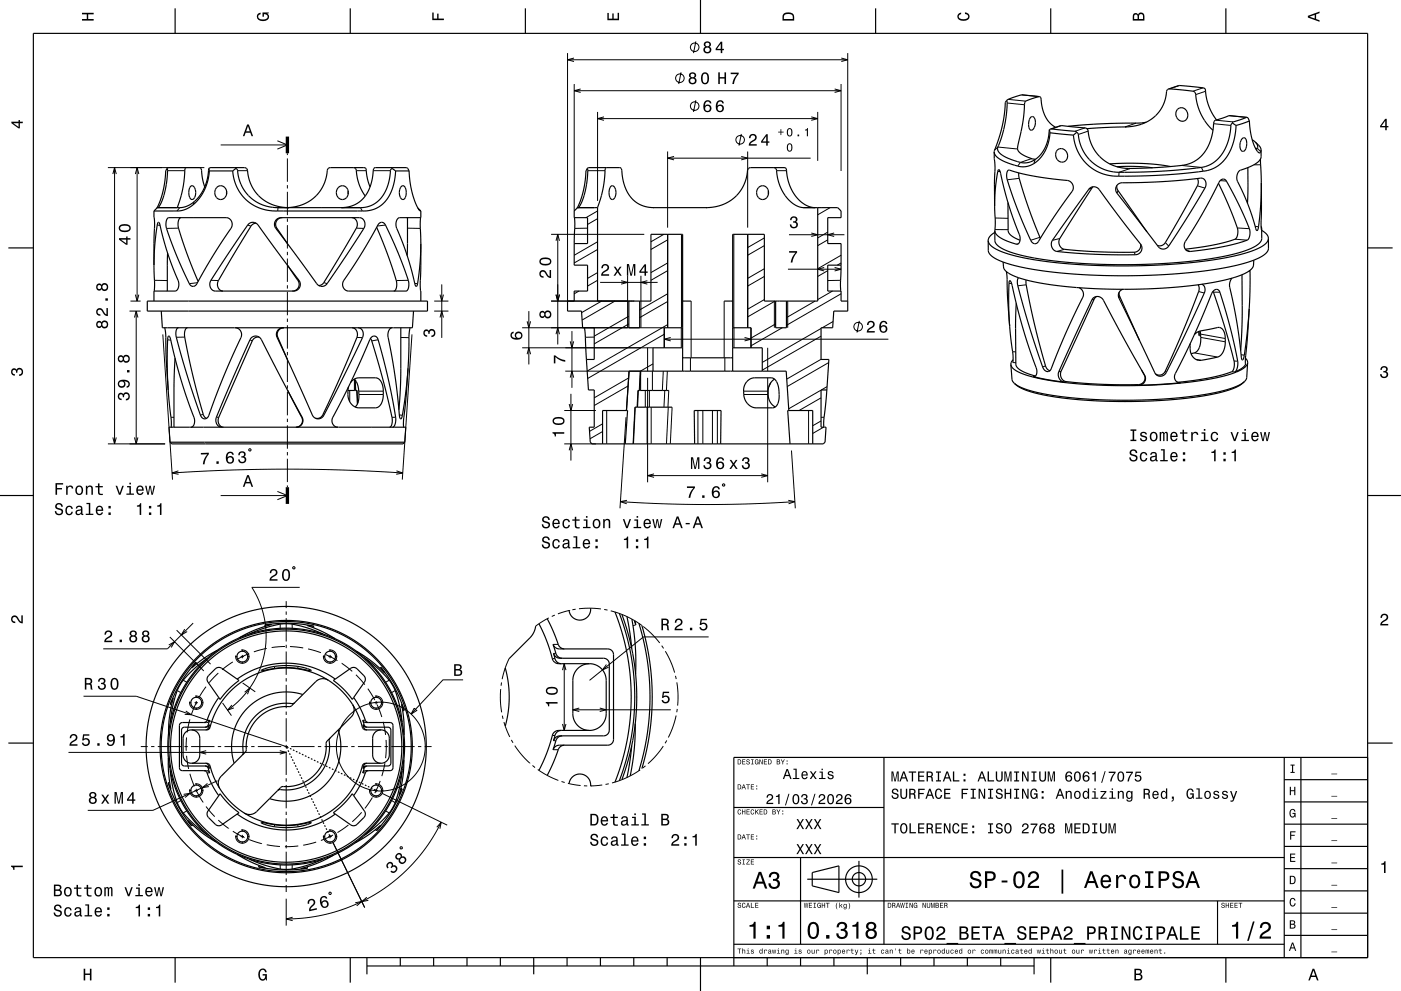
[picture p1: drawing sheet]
<svg xmlns="http://www.w3.org/2000/svg" width="420mm" height="297mm" viewBox="0 0 420 297" stroke-linecap="round" stroke-linejoin="round" font-family="sans-serif">
<g fill="none" stroke="#000" stroke-width=".3">
<path d="M170.1 15.9v74.3M170.1 17.9h84M172.1 17.4l-2 .5 2 .5M208.6 12.4l-.7 3.5M252.2 17.4l1.9 .5-1.9 .5M254.1 15.9v74.3M172.1 25.2v38M172.1 27.2h80M174.1 26.7l-2 .5 2 .5M179.1 33.5v26.7M179.1 35.5h66M181.1 35l-2 .5 2 .6"/>
<path d="M204.2 21.7l-.7 3.5M208.6 30l-.7 3.5M243.2 35l1.9 .5-1.9 .6M245.1 33.5v14.7M250.2 26.7l1.9 .5-1.9 .5M252.1 25.2v26M301.9 30.9l5.2 .5M302.2 29.8l5.3 .5M306.2 28.4l5.3 .6M318.3 37.6l-3 1M325.3 38.3l-3 1M326.2 39.3l-2.9 1"/>
<path d="M340.6 36.9l-3.2 1.1M353.6 25.6l-3 1M360.6 26.3l-2.9 1M361.4 27.4l-2.9 1M363.8 37.1l5.2 .5M364.4 36l5.3 .5M368.4 34.7l5.3 .5M32.3 50.2h29M33.8 52.2l.5-2 .6 2M34.3 50.2v82.8M40.6 52.2l.5-2 .5 2M41.1 50.2v40"/>
<path d="M50.2 51.2h5.2M66.2 43.4h20M71.2 51.2h3M83.2 42.2l3 1.2-3 1.3M86.2 45.9v.6M86.2 47.5v7M86.2 55.5v1M86.2 57.5v7M106.8 51.2h3M111.9 51.2h5.1M176.2 51.2h5.2M200.1 45.4v22.8"/>
<path d="M200.1 47.4h42.9M202.1 46.9l-2 .5 2 .5M222.2 46.9l1.9 .5-1.9 .5M222.2 40.1l-.7 3.5M224.1 45.4v22.8M232.8 51.2h3M299.1 51.4h.7M304.9 44.6l-5.8-.5-1 .9M305.5 53.4l-3.5 .5M309.2 47.6l-3.3 1.1-.8 1.1M310.3 47.8l-.4 1.2M327.4 56.3l-1 .4"/>
<path d="M335.2 57.1l-.3 .8M338.7 50.5l-3.2 1.1-.1 1.2M354.4 49.6l5.8 .6 .5 1.1M359 55.7l2.2 .7M365.8 54.1l1.9 .2M376.4 44.4l.6 .1 1 1M377.9 49.4h-2M47.1 67.5h.9M53.5 68.4l-3.6 .1M53.9 62.2l-.8 1M58.3 60.4l-.4 1M74.3 67.5l.9 .3"/>
<path d="M83 68.4l-.3 .1M83.3 62.2v1M86.2 65.5v1M86.2 67.5v7M86.2 75.5v1M86.2 77.5v7M106.8 68.4l2.3 .1M108.1 62.2l.5 1M115.6 67.5l-2.5 .2M122.2 68.4l3.8 .1M125.4 62.6l.7 .6M165.2 70.2h27.9"/>
<path d="M166.7 72.2l.5-2 .5 2M167.2 70.2v33M176.1 68.4l-3.8 .1M179.1 74.8l-7 4M179.1 65.5l-3 1.8M179.1 72.5l-7 4M179.1 63.2l-3.4 2M199 70.2l-3.9 2.3M200.1 71.9l-5 2.9M200.1 78.8l-5 2.9M204.3 70.2v28M220 70.2v28"/>
<path d="M229.1 73.6l-5 2.9M229.1 71.3l-5 2.9M236.5 70.4h16.6M243.2 69.8l1.9 .6-1.9 .5M248.1 71.9l-3 1.7M248.1 69.6l-3 1.7M248.9 62.2l-3.8 2.2M250.1 69.8l-2 .6 2 .5M252.1 78.8l-1.1 .7M252.1 76.5l-7 4M298.3 68.8h3.9M298.3 65.3l3.9 .1"/>
<path d="M305.2 73.1l-.5 .1M311.8 71.1l-2.8 .9M317.7 71.5l-2.2 .5M319.1 74.7l-2.3 .7M340 75.6l.4 .7M349.4 72.7l1 1M355.5 74.8l1.3 .6M370.3 71.7l3.6 .3M370.9 68.3l3.7 .2M376.3 67.8l1 .2M378.2 68.8h.1M38.8 93.2h3.4"/>
<path d="M39.1 90.2h3.1M40.3 95.2l.5-2 .5 2M40.6 88.3l.5 1.9 .5-1.9M40.8 93.2v39.8M46.3 84l3.9 .1M59.2 84.7l-2.4 .3M63.2 84l2.3 .1M86.2 85.5v1M86.2 87.5v7M86.2 95.5v1M86.2 97.5v7M89.6 84l-.3 .1"/>
<path d="M97.1 84.7l1 .3M122.4 84l-3.6 .1M124.3 84.9l.9 .1M130.2 90.2h4.2M130.2 93.2h4.2M131.9 95.2l.5-2 .5 2M131.9 88.3l.5 1.9 .5-1.9M132.4 85.2v16.1M156.5 98.2h42.6M158 96.3l.5 1.9 .6-1.9M158.5 93.2v16M165.2 90.2h24.9"/>
<path d="M166.7 88.3l.5 1.9 .5-1.9M171.5 99.2v17M173.6 87.2l-1.5 .8M179.1 84l-3 1.7M179.1 81.7l-3 1.7M179.9 84.6h17.2M180.4 90.2l-6 3.5M184.4 90.2l-9.9 5.7M186.2 84.1l1.9 .5-1.9 .6M188.1 82.6v15.6M188.5 97.1l-10.4 6M188.5 94.8l-10.4 5.9"/>
<path d="M192.1 82.6v15.6M194.1 84.1l-2 .5 2 .6M200.1 90.4l-8.3 4.8M200.1 81.1l-5 2.9M200.1 97.3l-24.1 13.9M200.1 88l-8.3 4.9M204.2 98.2v6M207.2 90.2v17M217.1 90.2v17M220 98.2v6M229.1 82.9l-5 2.8M229.1 89.8l-5 2.9"/>
<path d="M229.1 80.5l-5 2.9M232.1 90.2v8M232.4 90.2l-8.3 4.8M232.5 97.1l-7.4 4.2M234.5 98.2l-9.4 5.4M236.1 90.2v8M236.2 80.7h15.9M244.4 90.2l-8.6 5M246.1 98.4l-17.6 10.2M247.1 80.2l-2 .5 2 .5M248.1 81.1l-3 1.8M249.6 87.2l-4.5 2.6"/>
<path d="M249.7 96.4l-3.2 1.8M250.2 80.2l1.9 .5-1.9 .5M252 84l-3.9 .1M252.1 88l-16.3 9.5M257.6 96.2l-.7 3.5M302.5 84.9l.8 .1M307.6 85.4l-2.5 .3M328 89.7l-.7 .2M335.7 88.8l-.2 .6M359.3 87.4l1.7 .4M359.5 99.3l.1 1.3M363.8 87.6h1.9"/>
<path d="M374.7 81.3h-.3M48.8 100.2l2.9 43.5M50.2 101.8l1 .1M55.4 101l-2.5 .1M74.9 101.8l.7 .4M83.3 101l-.3 .1M86.2 105.5v1M86.2 107.5v7M86.2 115.5v1M86.2 117.5v7M104.8 117v3.4M106.2 113.7v3.3"/>
<path d="M106.5 113.9l.2 3.1M107 101.1l1.7 .1M107.1 117l.2 3.8M107.5 117.2h7.4M107.6 118.2h7.3M113.4 101.8l-2 .4M120.2 101.1l2.4 .1M123.5 100.2l-2.9 43.5M156.5 104.2h39.3M158 106.2l.5-2 .6 2M166.7 100.2l.5-2 .5 2M169.5 111.2h22.6"/>
<path d="M170.9 113.2l.6-2 .5 2M170.9 102.3l.6 1.9 .5-1.9M171.2 118v20M178.1 101l-2.6 .1M188.3 115.7l-10.2 5.8M188.5 113.3l-10.4 5.9M191.2 117l-.2 5M191.9 111.2l-.3 5.8M192.1 111.5v5.5M193.5 117v5M194.1 104.2v7M194.1 113.2v31.3"/>
<path d="M194.7 117v5M195.6 111.2v5.8M195.8 109.1l-3.8 2.1M198.8 111.2l-.2 5.8M199.1 100.2l-22.9 13.2M199.1 101.7h67.2M199.3 117l-.3 5M200.1 111.2l-.3 5.8M200.5 117l-.3 5M201.1 101.1l-2 .6 2 .5M207 107.2v4M217.3 107.2v4"/>
<path d="M222.9 117.2h7.4M223 118.2h7.3M223.2 101.1l1.9 .6-1.9 .5M230.1 104.2v7M230.1 113.2v31.3M246.1 119.2l-6.5 3.8M246.1 100.7l-17.6 10.2M246.1 116.9l-9.7 5.6M246.1 107.7l-10.2 5.9M247.9 115.9l-1.7 1M248.4 108.7l-12.4 7.1M303.6 105.4h.9"/>
<path d="M303.6 108.7h.9M310.3 112.8l-.5 .1M313.4 109.7l-.8 .3M318.1 111.3l-.7 .1M319.6 114.3l-.6 .2M341.3 115.3l.1 .1M343 112.3l.2 .2M349.3 111.2l.4 .4M353.5 114.5l.4 .2M358 105.8l7 1.2M358.5 107.7l1.6 .3M359.9 100.1l7.4 1.4"/>
<path d="M360 101.1l7.3 1.3M369.3 111.4l.9 .1M369.9 108.2h1.1M372.1 106.3l.9 .2M373.4 109.1h.1M32.3 133h17.2M33.8 131.1l.5 1.9 .6-1.9M40.3 131.1l.5 1.9 .5-1.9M51.2 125l1 .1M60.9 124.2l-.8 .2M64.9 125l.7 .1M74.8 134.5l.5 .2-.3 .5-.4-.2z"/>
<path d="M86.2 125.5v1M86.2 127.5v7M86.2 135.5v1M86.2 137.5v7M90.6 125l-.2 .1M96.8 124.3l.3 .2M118.6 125l-1.1 .1M119.7 124.3l.9 .2M169.2 133h9.4M169.2 123h9.4M170.6 121.1l.6 1.9 .5-1.9M170.6 135l.6-2 .5 2"/>
<path d="M180.6 129.3l-3.7 2.2M180.6 127l-3.9 2.3M181.9 123v10M187.7 125l-1.8 27.3M187.8 122.9l-.2 .1M190.3 122l-.5 11M194 122v11M195.2 122v11M200.3 122l-.5 11M201.5 122l-.5 11M209.2 123v10M210.7 123v10"/>
<path d="M213.6 123v10M215.1 123v10M237.3 135l1.1 17.3M242.4 123v10M246.1 126.2l-2.5 1.4M246.9 128l-3.3 1.9M247.1 125l-1 .1M51.6 141.8l17.4-.9 16.5-.3 18 .3 17.2 .9M53.5 141.1l-1.9 .7 1.9 .3M66.2 148.5h20M83.2 147.3l3 1.2-3 1.3M86.2 145.5v.5"/>
<path d="M118.8 141.1l1.9 .7-1.9 .3M186 150.3l12.5 .7 13 .2 13.5-.2 13.3-.7M188 150l-2 .3 1.9 .7M194.1 142.5h36M196.1 142l-2 .5 2 .6M216.6 145.2l.4-.2 .3 .5-.5 .2zM228.2 142l1.9 .5-1.9 .6M236.3 150l2 .3-1.9 .7M88 169.8l.4 .3-.2 .4-.5-.2zM89.8 176h-14.3l2.3 4.4 1.5 5 .5 5-.5 5.5-1.5 5-2.5 4.6-3.1 3.9-4 3.4M50.6 193.3l1.7-1-1 1.8M50.9 190.9l10.2 10.2"/>
<path d="M53 188.9l10.1 10.1M55.4 188.5l-1 1.8 1.7-1M57.9 186.7l-7.7 7.8h-19.2M58.7 198.6l.4 .2M69.8 198.4l-3.2 2.3M70.5 196.8h.6M72.2 196.8h.9M72.3 194.8a2 2 0 0 1 2.3 1.9 2 2 0 0 1-2.1 2.1 2 2 0 0 1-1.8-2.4M72.6 194.7v.6M72.6 196.3v1M72.6 198.3v.6M74.1 196.8h.7"/>
<path d="M74.7 195.9l-3.6 1.7M79.4 187.3v.4M80 194.3l-3.9 1.1M82.3 199.7v.6M84 187.1v1.2M85.4 193.8l-4 .3M85.8 180.2v2M85.8 183.3v.9M85.8 185.3v6.9M85.8 193.2v1.1M85.8 195.2v7.1M86.9 193.8l4 .4"/>
<path d="M87.6 187.1v1.2M89.3 199.7v.6M92.4 194.5l3.8 1.1M94.1 187.7l-.1 .5M96.8 196.8h.7M97.6 196.2l3.6 1.8M98.4 196.8h1.1M98.6 194.8a2 2 0 0 1 2.4 1.9 2 2 0 0 1-2.2 2.1 2 2 0 0 1-1.8-2.4M99 194.7v.6M99 196.3v1M99 198.3v.6M100.4 196.8h.7"/>
<path d="M102.4 198.8l3.2 2.4M114.1 200l-.3 .2M152.6 197.4l-1.2 3-.9 3.1M164.5 185.2l-3.9 2.4M165.8 193.1h.1M166.3 184.3l-.9 .4M166.4 197.4h-.8M166.6 195.8h-.6M167.3 193.1h-1.5M169.1 198.9v20M170.6 183l-3.3 1M170.6 183h.1"/>
<path d="M172.6 182.6l-1 .2M173.6 182.4l3.2-.1 3.3 .2M181.1 182.7l1 .1M181.8 199.2l-1.2 1.6 1.8-.8M183.1 183.1l3.3 1M186.4 184.1l3.8 1.9M190.2 186h.1M190.2 186l2.2 1.5M190.6 187.2l-.8 .3M192.8 187.8l2.7 2.3 2.3 2.6M198.4 193.5l.5 .8M199.5 195.2l1.6 3.1 1.1 3.3"/>
<path d="M212.4 190.9h-19.5l-16.2 13M25 208.7h15.8l45 15M51.1 211.1l.3 .2M53.1 207l1.1 .6M54.9 203.9l1.1 .6M55.7 213.1l1.7 1.1-2-.1M56.7 210.6h.6M56.9 215.6l-.8 3.9M58.3 210.6h1M58.5 208.6a2 2 0 0 1 2.3 1.9 2 2 0 0 1-2.1 2.1 2 2 0 0 1-1.8-2.3M58.8 208.5v.6M58.8 210.1v1"/>
<path d="M58.8 212.1v.6M58.9 210.5l-1.5 3.7M60.3 210.6h.6M61.8 205.8l-2.2 3.4M62.1 215.9h.7M62.4 217.2h.4M62.6 218h.4M62.8 215.9h.1M65.4 201.7l-2.7 2.9M66.7 210.7l2.7 3.8M69.5 211.3l-1.3 1.5 1.9-.7M72.7 204.7l3.8 2.6"/>
<path d="M73.4 207.5l1.5-1.3-.7 1.9M85.8 203.2v1M85.8 205.2v7M85.8 213.3v.9M85.8 215.3v7M106.7 202.2l2.7 3M108.8 215.9h.1M109 218h-.4M109.2 217.2h-.4M109.5 215.9h-.7M110.3 206.4l2.1 3.4M110.7 210.6h.6"/>
<path d="M112.3 210.6h1M112.4 208.6a2 2 0 0 1 2.4 1.9 2 2 0 0 1-2.2 2.1 2 2 0 0 1-1.8-2.3M112.8 208.5v.6M112.8 210.1v1M112.8 212.1v.6M113 211.2l1.5 3.7M114.3 210.6h.6M114.9 216.3l.7 4M116.7 203.9l-1.1 .6M118.5 207l-1.1 .6M121.2 212.9l-.5 .2M124.2 212.2l.7 .7-1.7 1.1z"/>
<path d="M138.8 203.8h-6l-9.6 10.2M150.1 206.5l-.1 3.5 .4 3.5M150.4 204.5l-.2 1M150.6 214.5l.2 .9M151.1 216.4l1.7 4.5M168.6 200.8l.5-1.9 .6 1.9M168.6 217l.5 1.9 .6-1.9M171.7 212.7h29.4M173.7 212.2l-2 .5 2 .5M179.8 212.2l1.9 .5-1.9 .5M202.5 202.5l.2 1M202.7 214.4l-1 3.4-1.3 3.2"/>
<path d="M202.9 204.5l.4 3.5-.2 3.5M203 212.5l-.1 1M20.5 225.5h65.3M42.2 223.7h2.1M45.3 223.7h1M47.3 223.7h7M50.9 234.4l-.5 .2M54.2 239.9l-1.1 .6M55 238.1l2-.4-1.5 1.3M55.3 223.7h1M55.9 221l-.1 4M55.9 226.5l.7 3.9"/>
<path d="M56.7 236.9h.6M56.9 231.9l1.4 3.8M57.3 223.7h7M58.3 236.9h1M58.5 234.9a2 2 0 0 1 2.3 1.9 2 2 0 0 1-2.1 2.1 2 2 0 0 1-1.8-2.3M58.8 234.8v.6M58.8 236.4v1M58.8 238.4v.6M58.9 237l2 3.5M60.3 236.9h.6M61.8 225l-1.9 .5 1.9 .5M62.2 234.8l-1.5 1.3 1.9-.4"/>
<path d="M62.8 230.3h-.4M62.8 231.6h.1M62.8 231.6h-.7M63 229.5h-.4M65.2 234l-19.3 8.9h-19.6M65.3 223.7h1M67.3 223.7h7M75.3 223.7h1M77.3 223.7h7M83.9 225l1.9 .5-1.9 .5M85.3 223.7h1M85.8 223.2v1.1"/>
<path d="M85.8 225.2v7M85.8 233.2v1M85.8 235.2v7M87.3 223.7h7M95.3 223.7h1M97.3 223.7h7M105.3 223.7h1M107.3 223.7h7M108.6 229.5h.4M108.8 231.6h.1M108.8 231.6h.7M108.8 230.3h.4"/>
<path d="M110.7 236.9h.6M111.6 239l-2.2 3.3M112.3 236.9h1M112.4 234.9a2 2 0 0 1 2.4 1.9 2 2 0 0 1-2.2 2.1 2 2 0 0 1-1.8-2.3M112.8 234.8v.6M112.8 236.4v1M112.8 238.4v.6M114 234l-1.6 3.7M114.3 236.9h.6M114.6 237.8l19.5 9.5M115.3 223.7h1M115.4 228.7l-.9 3.9"/>
<path d="M115.7 221.8l-.1 5.4M117.3 223.7h7M117.4 239.9l1.1 .6M120.2 236.2l.3 .2M125.3 223.7h1M127.3 223.7h2.1M153.3 221.7l.5 .9M154.3 223.5l2.1 2.8 2.5 2.5M159.6 229.4l.8 .6M161.2 230.6l2.8 1.7 3.4 1.6M165.6 220.4h.8M165.8 224.7h.1"/>
<path d="M165.8 224.7h1.5M166 222h.6M168.3 234.2l1 .3M170.3 234.8l3.8 .6M175.1 235.5h1M177.1 235.5h.1M180.5 235.3l-3.4 .2M182.5 234.9l-1 .2M186.4 233.7l-2.9 1M191.9 230.7l-2.8 1.7-2.7 1.3M193.5 229.5l-.8 .6M198.8 223.6l-2.1 2.8-2.4 2.5"/>
<path d="M199.9 221.9l-.5 .9M56 243l-1.1 .6M57.8 247.3l-.3 .2M61.8 241.7l2.6 3M65.4 245.8l3.2 2.5M69.8 249.1l3.5 1.9M70.5 250.7h.6M72.2 250.7h.9M72.3 248.7a2 2 0 0 1 2.3 1.9 2 2 0 0 1-2.1 2.1 2 2 0 0 1-1.8-2.3M72.6 248.6v.6M72.6 250.2v1M72.6 252.2v.6"/>
<path d="M74.1 250.7h.7M74.7 251.6l3.8 1.2M77.6 259.3l-.1 .5M80 253.2l3.9 .5M82.3 247.2v.6M84 259.2v1.2M85.8 243.3v.9M85.8 245.3v7M85.8 253.2v1.1M85.8 255.2v7M87.6 259.2v1.2M89.3 247.2v.6"/>
<path d="M89.4 253.5l-4 .2M92.2 259.8v.4M94.8 252.4l-3.9 .9M96.8 250.7h.7M98.4 250.7h1.1M98.6 248.7a2 2 0 0 1 2.3 1.9 2 2 0 0 1-2.1 2.1 2 2 0 0 1-1.8-2.3M99 248.6v.6M99 250.2v1M99 252.2v.6M99.8 252.5l9.5 19.5M99.9 250.3l-3.7 1.6M100.4 250.7h.7"/>
<path d="M104.5 247.2l-3.3 2.3M108.4 243.5l-2.8 2.8M112.5 248.7l.4 .2M115.6 243l1.1 .6M120 253.9l.4-.1 .2 .5-.5 .1zM131 247.9l1.3-1.5-.4 2M132.3 246.4l-3.5 6.1-4.5 5.7-5.2 5.1-5.8 4.2-3.5 2-3.1 1.5-6.6 2.4-7.1 1.5-7.2 .5M85.8 263.2v1M85.8 265.3v2M85.8 269.3v8.1M87.7 274.9l-1.9 .5 1.9 .5M98.8 267.4l.5 .1-.2 .5-.5-.1z"/>
<path d="M106.5 270.6l1.9-.4-1.5 1.3M110 268.9l-1.5 1.3 1.9-.4"/>
<circle cx="208.3" cy="14.2" r="1.28"/>
<circle cx="203.8" cy="23.4" r="1.28"/>
<circle cx="208.3" cy="31.8" r="1.28"/>
<circle cx="221.9" cy="41.9" r="1.28"/>
<circle cx="257.3" cy="97.9" r="1.28"/>
<circle cx="114.2" cy="223.7" r="13.3"/>
</g>
<g fill="none" stroke="#000" stroke-width=".35">
<path d="M10 10h400v277h-400zM52.5 2.5v7.5M105 2.5v7.5M157.5 2.5v7.5M210 0v10M262.5 2.5v7.5M315 2.5v7.5M367.5 2.5v7.5M301.4 30.7a45.6 45.6 0 0 1-3.3 14.9M301.4 30.7h.1M301.8 30.1l.1 2.2-.5 4.3-.9 3.8-1.2 3.3a2.25 2.25 0 0 0 1.5 3l3.6 1.5a6.6 6.6 0 0 0 8.9-3.9l.8-2.3 .5-3.1M301.8 30.1l-.4 .6"/>
<path d="M309 35.1l.3-.2a1.23 1.23 0 0 1 1.1 1.7l-.3 1.6-.8 .8a1.04 1.04 0 0 1-.9-1.4l.1-1.5zM311.6 28.9l.5 .5 .4 3 .6 2a7.4 7.4 0 0 0 3.4 3.8M311.6 28.9l-2.9 .9-1.4 .8-.7 6-1.6 8M311.6 28.9l-5.4-.5-3 1-1.4 .7M314.6 38.9l.2 .9M314.8 39.8l-.7 3.6-1.6 3.2a7.1 7.1 0 0 1-9.5 2.5l-3.6-1.6-1-1-.3-.9M314.8 39.8l7 .7M314.8 39.8h.1M314.9 38.7l3.4-1.1 6.7 .7a1.26 1.26 0 0 1 1.3 1.6 12.1 12.1 0 0 0 12.4 10.6M314.9 38.7l5.9 .5a2.03 2.03 0 0 1 1.9 .4l.1 .1M314.9 38.7l-.3 .2M322.8 39.7l-1 .8"/>
<path d="M337.7 38l-11.9 .6M337.7 38h-.3h.3M337.7 38h.1M343.6 36.6l-2.2 .3-12.5 .3-8.6 .6M350.3 26.7l5.7 .4a2.64 2.64 0 0 1 2.2 .6l.8 3.8 1.1 2.8 1.5 2.5 2 2.3M350.3 26.7a2.49 2.49 0 0 0-.8 2.3l-.6 1.9-.8 1.7-1.1 1.4-1.4 1.4-1.7 1.1-1.8 .8-2.4 .5-2 .2M350.3 26.7l3.1-1.1 5.8 .5a2.1 2.1 0 0 1 2.2 .8v.5a15.8 15.8 0 0 0 3.3 8.5M353 32.8a2.03 2.03 0 0 1 2.7 .3 2.03 2.03 0 0 1 0 2.6 1.99 1.99 0 0 1-2.6 0 1.99 1.99 0 0 1-.4-2.5zM369.5 36.9l-.5 .7a13.1 13.1 0 0 1-6.6 11.9l-3.4 .8-10.8 1-11.2 .3-4.3-.3-3.4-1.3-2.8-2.3-2-2.9-1.1-3.5a1.42 1.42 0 0 0-.6-1.6M369.5 36.9l1.1 .7M370.6 37.6a14.8 14.8 0 0 1-5.9 12.4 11.6 11.6 0 0 1-5.4 1.5 144.9 144.9 0 0 1-26.8 1.1 13.1 13.1 0 0 1-10.7-12.1M370.6 37.6h.1"/>
<path d="M373.8 35.2l-5.3-.6-4.3 1.5-.4 .8-.3 2.7-.5 2.3-.8 2-1 1.7-1.5 1.6-1.5 1.1-1.7 .8-1.9 .4M373.8 35.2l-4.2 1.4-.1 .3M373.8 35.2l.3 .1 .5 .9M374.6 36.3l.4 3.9 .9 3.2 .7 1.4 .7 .9h.5l.3-.8M374.6 36.2l-4 1.4M374.6 36.2v.1M49.7 51.2l-.3 2.9-.5 3.2-.9 2.9-1 2.2M49.7 51.2h.1M50.1 50.5l.4-.3 9.5 .1 .4 .6 .3 2.8 .7 2.3M50.1 50.5l.1 .6-.1 2.1-.7 4.2-1.1 3.4-1 1.4M50.1 50.5l-.4 .7M55.8 50.2l-.4 .6-.2 3.4-.6 3.2-1.4 4.8"/>
<path d="M57.1 55.9l.4-.2 .5 .1a2.59 2.59 0 0 1-.4 4h-.1a2.97 2.97 0 0 1-.4-3.9zM62.6 50.5l.6-.3h10.1a1.21 1.21 0 0 1 1 1.6 11.9 11.9 0 0 0 12.3 10.4M62.6 50.5l-.1 .5a11.6 11.6 0 0 1-7.2 11l-1.2 .2h-6.9l-1 1M62.6 50.5l.2 .7M62.8 51.2a12.7 12.7 0 0 1-8.1 11.8l-1.3 .2h-7.2M62.8 51.2h7M62.8 51.2h.1M65 56.1l.7-.4h.8l.7 .4 .5 .5a1.91 1.91 0 0 1-.2 2.6 1.91 1.91 0 0 1-2.5 .1l-.3-.4a2.35 2.35 0 0 1 .3-2.8zM67.9 57.3v.9M69.8 51.2a12.8 12.8 0 0 0 14.6 12h24.7a9 9 0 0 0 8.8-7.4l.7-4.6M69.8 51.2h.1M70.3 50.2l.4 .3"/>
<path d="M70.7 50.5h.1a1.53 1.53 0 0 1 .5 1.6l.5 2 .7 1.8 2 2.7 2.8 2.2 3.3 1.2 2.5 .2h25.2l2-.3 1.8-.7a12.5 12.5 0 0 0 5-10.3l.5-.4M70.7 50.5l-.9 .7M101.4 56.3l.9-.6 .9 .1a2 2 0 0 1 1.2 2.7 2 2 0 0 1-2.8 .9 2.23 2.23 0 0 1-.2-3.1zM104.4 57.3v.9M106 50.2l.6 .3 .2 .7a14.3 14.3 0 0 0 2.7 7.5M110.9 56l-.7-2.4-.4-2.4a.72 .72 0 0 0-.7-1h-10.1a1.4 1.4 0 0 0-1 1.9 11.8 11.8 0 0 1-11.8 10.1M117.6 50.5l1 .7M117.7 50.2l-.1 .3M118.6 51.2h4M118.6 51.2h.1M120.4 55.9l.5-.2 .5 .4a2.67 2.67 0 0 1-.6 3.7l-.5-.2-.3-.6a3.2 3.2 0 0 1 .4-3.1zM122.6 51.2l-.4-.7-.4-.3-9.5 .1-.4 .6-.3 2.8-.6 2.2-.9 1.9-.9 1.4-1.3 1.2-1.5 1-1.8 .6-2.3 .2"/>
<path d="M122.6 51.2a21.6 21.6 0 0 0 3.3 12h.3M122.6 51.2h.1M175.7 51.2l-.3 2.9-.5 3.2-.9 2.9-1 2.2M175.7 51.2h.1M176.1 50.5l.4-.3 9.5 .1 .4 .6 .3 2.7 .6 2.4 .7 1.5 1.1 1.7 1.4 1.3 1.6 .9 1.8 .6 1.9 .2M176.1 50.5l.1 .6-.1 2.4-.7 3.9-1.1 3.4-1.1 1.4M176.1 50.5l-.4 .7M181.8 50.2l-.4 .6-.8 6.4-1.5 5M183.1 55.9l.4-.2 .4 .1a2.59 2.59 0 0 1-.3 4h-.1a2.97 2.97 0 0 1-.4-3.9zM227.4 56.2l.9-.5 .9 .1a2 2 0 0 1 1.2 2.7 2 2 0 0 1-2.8 .9 2.22 2.22 0 0 1-.2-3.2zM230.4 57.3v.9M232 50.2l.6 .3 .2 1a11.5 11.5 0 0 0 7.2 10.6l.8 .1"/>
<path d="M298.1 45.6l.2 4.8-.1 11.4M302.2 51.1l.4-.1 4 1.1 4.5 .9 9 1.1 .9 .4 .6 .8 .2 1.1-.3 .9-5 7-4.9 7.5a1.42 1.42 0 0 1-1.5 1.2 1.42 1.42 0 0 1-1.3-1.4l-3.3-7.6-2.8-7.7-.9-3.2 .1-1.3zM304.9 44.6h.1zM305 44.6l.4 .8 .9 .8 3.2 1.4M305 44.6h.1M305.4 51.8l.1 1.6 2 6.5 4.4 11.5M309.2 47.6l1.2 .1M317 45a1.96 1.96 0 0 1 3 1 1.96 1.96 0 0 1-1.9 2.6l-.1-.1a2.25 2.25 0 0 1-1-3.5zM321.8 40.5h.1M326.6 56.5a2.2 2.2 0 0 1 3.5 1.2l10.8 14.2a3.2 3.2 0 0 1 1.4 2.8 2.29 2.29 0 0 1-2.9 1.7l-8-.1-8.8-.4-5.8-.6-1.1-.6a2.7 2.7 0 0 1 .6-3.8zM327.6 56l-9.9 15.5-.3 1 .4 1.3 1.1 .9 3 .3 8.3 .5 8.6 .1a2.39 2.39 0 0 0 3.2-1.8l-.1-.7M332.7 49.1l9.8-.1 4.4 .3 4 .6"/>
<path d="M334.8 55.6a6.3 6.3 0 0 0 1.8 3.6l7.3 10.3M334.8 50l6-.1 4.7 .4M335 55.4a3.2 3.2 0 0 1 2.9-.6l10.4-.4 9.9-.8a3 3 0 0 1 2.9 .2l.4 1a4.8 4.8 0 0 1-1.3 3.4l-9.1 14.5a2.55 2.55 0 0 1-2.6 1.9 3 3 0 0 1-2.2-1.9l-9.9-12.9a4.9 4.9 0 0 1-1.9-3.6zM354.6 49.5l-7.5 .7-8.6 .3M354.6 49.5l-.2 .1M359 53.5l.2 .5a4.2 4.2 0 0 1-1.1 3.3l-8 14.1a3.1 3.1 0 0 1-2.3 2.3l-.8-.1M365.3 54.9l2.9 6.3 2.7 6.9 .2 1.6-.4 1.5-.7 .6-4.6 1.3-10.1 1.6M365.8 54.1l.9-.4 .8 .3 2.7 5 4.4 9.6 .1 1.3-.2 1.2-.6 .9-4 1.2-5.3 1.1-5.8 .8a3.6 3.6 0 0 1-3.3-.2l-.4-.8a3.3 3.3 0 0 1 1.1-3l4.6-7.6zM372.4 41.6a.84 .84 0 0 1 1-.1 .84 .84 0 0 1 .3 1l.1 .5a1.83 1.83 0 0 1-1.3 2.4l-.7-.8a3.4 3.4 0 0 1 .6-3zM374.1 50.2l-.1 10.7M375.4 41.9l.9 .7M376.3 42.6l.5 .5a1.01 1.01 0 0 1-.3 1.6"/>
<path d="M376.3 42.6l1.4 1.3 .4 1M377.9 47.7l.2 7.1M378.1 44.9l-.1 2.3-.5 1-2 1.4-3.9 1.5-.6 .8-.2 1.1 .1 1.2 3.2 6.9 2.7 8 .4-.9 .5-4.2 .4-9.2M378.1 54.8l.1 14.1v-.4M2.5 74.3h7.5M46.2 79.5l.4-7.7 .5-4.4 .4-.8 .4 .5 2.3 8.6 3.3 8.5 .1 1.2-.3 1.2-.6 .6h-6.5M46.2 79.5l.1 5.5-.1 2.2M46.2 65.2h.1M46.2 63.2v2M46.2 65.2v14.3M50.2 75.8v11.4M50.3 65.4l17.6-.2 1.1 .5 .5 1a3.2 3.2 0 0 1-1.1 3l-5 7.8-4.5 7.7-.6 .5-.7 .1-.7-.6-1.3-2.6-4.5-10.8-1.3-4v-1.4z"/>
<path d="M53.2 62.2h-.2M53.2 62.2h.1M54.2 65.2l-.5 .4-.2 .7v2.1l2.6 7.7 3.3 8.2M74.5 67.2l.3-.3a2.05 2.05 0 0 1 3 1.2l10.9 14.7a2.88 2.88 0 0 1 1.2 3.1 1.99 1.99 0 0 1-1.9 1.3h-23.4l-.8-.2-.5-.5-.4-1.2 .3-1.2zM76.7 66.9a2.64 2.64 0 0 0-2.1 1.9l-8.8 14.7a2.17 2.17 0 0 0-.6 2.2 2.17 2.17 0 0 0 1.6 1.5M82.8 65.9l1.4-.7h23.7l1.1 .7 .4 1.3-.3 1.3-7.4 11.2-4.2 5.9a2.05 2.05 0 0 1-3-1.2l-10.9-14.8a2.85 2.85 0 0 1-1.2-3.1zM84.6 65.2l-.4 .1a2.14 2.14 0 0 0-1.6 1.6 2.14 2.14 0 0 0 .9 2.2l2.7 3.9M86.2 79.5l2.5 3.7a2.32 2.32 0 0 1 .2 3.7l-1.2 .3M105.5 65.2l1 .5 .6 1.1a5.1 5.1 0 0 1-1.4 3.6l-7.8 13a2.91 2.91 0 0 1-2.3 2.2M112.9 68.1l3.3 8.3 2.6 7.7v2.1l-.3 .8-.4 .2M113.6 67l.8-.4 .9 .5 3 6.2 4.1 10.7 .2 1.5-.3 1.2-.6 .5h-17.6a2.19 2.19 0 0 1-.6-3.8l5.1-7.8zM122.2 65.2l-.1 11.4"/>
<path d="M125.3 62.4l.9 .8M126.1 65.2l-.1 2.2 .2 5.6M126.2 65.2l-6.5 .1-.7 .6-.3 1.2 .2 1.1 3.3 8.8 2.2 8.2 .4 .6 .4-.7 .5-4.2 .5-7.9M126.2 73l-.2 12 .1 2.2M126.2 63.2v2M172.1 73v6.5h4v7.7h-4v3h-2v3h4.2l.4 5h3.4v9.5h-2.3M172.1 65.2h4v7.8h-4M172.2 65.2l.1 2.2-.2 5.6M179.1 62.2h-6l-1 1v2M179.1 62.2v28h16v-20h9.5v41M195.8 62.2h.2M195.8 62.2h16.2"/>
<path d="M195.8 62.2h.1M200.1 70.2v28M212 62.2l3.2-.4 2.9-1.1a12.1 12.1 0 0 0 6.1-10l.8-.5h10a.73 .73 0 0 1 .8 1 11.5 11.5 0 0 0 7.4 10.9l1.2 .1M212 62.2h-.3M212 62.2h.1M224.1 70.2v28M240.8 62.2h.3M240.8 62.2h4.3M240.8 62.2h.1M245.1 62.2h6l1 1v2h-4v7.8h4v6.5M245.1 62.2v28h-16v-20h-9.5v41M252.1 79.5l-.1 5.5 .1 2.2"/>
<path d="M252.1 79.5h-4v7.7h4M298.2 61.8l.3-6.5 .6-3.9 .3-.6 .5 .7 2.8 10.9 3 8.3 .1 1-.2 .9-.4 .5-.5 .1-3.9-1.4-1.9-1.4-.7-1.3M298.2 61.8l.2 4.7-.2 2.6M298.2 69.6l-1.5 1.3-.4 1.2M302.2 60.7l.1 8.8 1 1.2 2.5 1.3M375.9 78l-.3 2-1.3 1.3-2.9 1.4-4.4 1.3-5.8 1.1-6.6 .8-7.2 .5-8.7 .3-8.4-.1-7.6-.4-6.9-.8-6-1-4.4-1.1-3.1-1.5-1.3-1.2-.3-2.1M378.1 67.8l.1 .7M378.2 68.5v3.1l-.6 1.2-2.6 1.7-3.9 1.3-6.3 1.4-8 1.1-9 .7-9.2 .3-9.4-.1-9.2-.6-7.8-.9-6.4-1.3-4.2-1.3-2.6-1.6-.7-1.2-.1-3.2M378.2 69l1.6 1.3 .5 1.1M380.3 71.4l-.3 .8-.5 .8-2.3 1.5-4 1.4-5.2 1.2-6.8 1.1-6.6 .8-7.6 .5-8.7 .2-8.5-.1-7.8-.4-7.5-.7-6.2-1-4.9-1.1-4.1-1.4-2.3-1.4-.6-.8-.1-.7M380.3 71.4l-.1 3.3-.8 1.3-2.8 1.7-4.4 1.4-6.2 1.4-8.4 1.1-9.1 .7-10.2 .3-10.1-.1-9.4-.6-7.8-1-6.8-1.3-4.3-1.4-2.9-1.7-.7-1.2v-3.2M410 74.3h7.5"/>
<path d="M44.2 90.2h84v3h-84zM46.2 87.2v3M48.3 93.2l.4 5h74.9l.4-5M49.3 98.2l.4 2.2 .1 7.5 .6 9M53.5 98.2l-.4 .2-.3 .5-.1 1.5 1.7 6.5 2.7 8.7 3 8.8 .5 .8 .7 .3 .7-.2 .6-.7 4.2-11.3 5.4-12.2 .2-.8a1.99 1.99 0 0 0-1.9-2.1M56.2 98.2l-.6 .6-.3 1.5 1.1 5.9 1.8 8 2.1 8 .8 2.4 .8 .8M84.8 98.2a2.12 2.12 0 0 0-1.8 1.4 2.12 2.12 0 0 0 .4 2.2l2.8 5.9M85.1 98.2a2 2 0 0 0-1.8 2.8l2.9 6.7M105.6 98.2l.8 .3 .6 .8a4.1 4.1 0 0 1-.7 3.5l-4.5 10.6-4.5 9.8a2.46 2.46 0 0 1-2.4 2.2l-.4-.1M107.4 98.2l.8 .3 .5 .7a3.7 3.7 0 0 1-.7 3.5l-10.3 20.7a2.52 2.52 0 0 1-2.5 2.1 2.33 2.33 0 0 1-2-2l-7-15.8M117.5 98.2l-.5 .2-.4 .6-.3 1.8 1.9 10.4 1.6 13.5 .3 .8 .5-.7 .5-3.5 1.2-10.9M120.2 98.2l-.1 15.4-.5 9.2"/>
<path d="M123 98.2l-.4 2.2-.3 10M126.1 87.2h.1M126.2 87.2v3M175.2 98.2l.6 9.5M188.5 90.2v8h3.3v-8M204.6 90.2h2.6M204.6 98.2h-5.5v6M217.1 90.2h2.5M219.6 98.2h5.5v6M232.5 90.2v8h3.3v-8M252.1 87.2v3h2v3h-4.1l-.4 5h-3.5v9.5h2.4l-.6 9.2M301.7 81.4l1 16.4"/>
<path d="M302.7 97.8l1 8.3-.1 2.6M304.7 90.9l-.2 6.5 .1 12.1 .5 .8 1.3 .9 4 1.5M305.4 83.2l-.4 .9 .1 1.4 3.1 11.1 4.4 13.5 .5 .8 .7 .4h.7l.6-.6 4.5-11 5.2-11.1a2.19 2.19 0 0 0-1.3-2.4M307.6 83.9v1.5l1.2 6.1 2.9 12.1 1.8 6.3 .6 .8 .7 .4M328.8 88.9l-.8 .8-9.9 21.7-.2 .9 .3 .9 .4 .7 .6 .4 3.6 .4 8.4 .5 9.2 .1a2.23 2.23 0 0 0 2.6-1.1 2.23 2.23 0 0 0-.5-2.7l-.3-.7M335.5 87.5l.2 1.3 6 13.3M336.6 86.7a2.11 2.11 0 0 0-.7 3.5l5.8 11.9M359.2 85.3l.2 .4a5 5 0 0 1-.8 3.7l-4.3 10.6-4.4 10.1a2.54 2.54 0 0 1-2.6 2.3l-.9-.4M359.4 99.3v1.2l.5 .2M359.8 99.2l.2 2.9-.5 2.2-.9 1.2-1.5 .5M360.3 85.2l.5 .3 .4 .7-.1 1.5-5.3 11.4-5.5 11.2a3.1 3.1 0 0 1-2.1 2.4l-.3 .1a2.15 2.15 0 0 1-2.1-2l-4.1-8.7M363.7 87.3l3.2 9.8 2.3 8.1 .8 3.4-.2 2.2-.4 .5-.8 .3-4.8 1.4-6 1-4.9 .5"/>
<path d="M369.3 83.4l-.6 1.1-.1 1.3 1.9 9.2 1.7 12.3 .3 .6 .4-1 .5-3.4 1.1-11M372.3 82.3l.1 13.5-.5 9.2M374.5 92.5l-1.1 14.9v1.7l-.5 .8-2.7 1.6 .6-1 .3-1.7-1.3-6.5-1.7-6.9-2.4-7.8-.5-.7-.7-.2-.7 .4-.6 .9-4.9 11.7-6 12.4-.2 1.2a1.63 1.63 0 0 0 1.8 1.4l-12.5 .7a1.99 1.99 0 0 0 1.8-2.9l-5.6-9.9-6.3-11.7a2.2 2.2 0 0 0-1.5-1.9 2.2 2.2 0 0 0-2.3 .5l-10.2 22.1v1l.3 .9 .6 .7 .8 .3-5.2-.8-4-.8 .5-.1 .4-.6v-1.7l-3.8-11.2-3.6-14.1-.6-1.1-.2 .8-.1 4.3 .3 8.6M374.7 81l-.2 11.5M50.4 116.9l.9 9.1v2M50.4 116.9l-.3-10.5 .2-4.7 .3-1 .5 .8 1.7 7.1 1.9 6.6 3.5 10.1v1.9l-.4 .6-.5 .2M52.5 107.4l-.3 7.2v13.4M77.7 101l-1.2 .2-.8 .9-10.2 23.1-.1 .9 .3 1 .5 .7 .8 .2M86.2 116.9l3.8 7.3a2.21 2.21 0 0 1-.9 3.8h-.4M86.2 116.9l-6.7-12.8a6 6 0 0 0-2.3-3.3h-1a2.92 2.92 0 0 0-1.9 2.4l-9.5 22-.1 1.1 .3 .9 .6 .6 .8 .2M86.2 116.9l4.4 8.2 .2 .9a2.01 2.01 0 0 1-2 2M104.3 117h2.8"/>
<path d="M105.1 114.7l.8-.9 1.1-.5h5.9l.8 .4 .6 .8 .6 2.5-.3 3.2-.6 1.2-.8 .7-6 .1-1-.4-.9-.7a4.4 4.4 0 0 1-1-2.9l.2-2.3M106.2 113.6l.6 .8 .5 1.2 .3 2.9-.3 2.2-.8 1.3M106.4 113.8l.1 3.2M106.9 117l.2 4.1M111.1 101.4l.3 .8 2.7 9.2 3.3 13 .2 2.3-.3 1-.5 .3M122.3 110.4l-.6 9.2-.7 6.4v2M175.8 107.7l.6 9.2h1.7v11.1h-1.5l.3 4.5 .6 .5h69.3l.5-.5 .3-4.5h-1.5v-11.1h1.8M191.2 117h9.3M191.4 117l-.3 5M192.1 111.2l-.3 5.8M204.6 104.2h-8.8v7M204.6 107.2h15"/>
<path d="M219.6 104.2h8.9v7M224.1 114.2l.9-.7 .9-.3h5.5l1.2 .8 .7 1.8 .2 3.8-.3 1.4-.7 .9-.9 .3-5.9-.1a4.3 4.3 0 0 1-2.7-3.9v-2.2zM231.1 114.7l-.6 1.2M232.2 113.6l-1 .9-.6 1-.3 1.2v1.7a4.1 4.1 0 0 0 2.1 3.6M247.9 116.9l-.9 8.8v2.3M303 109.2l.4 4.6 .7 1.1M303.7 107.8l-.5 .7-.2 .7M358.1 100.3l1.6-1.1 4.3-.8a2.21 2.21 0 0 1 2.3 .1 2.21 2.21 0 0 1 1 2.1l-.1 3.5-.5 1.2-.6 1-1 .7-3.9 .8a3.2 3.2 0 0 1-4.4-3.3v-1.5M373 114.4l-1.6 1.2-2.2 1-3.6 1.1-4.3 .9-10.7 1.2-11.8 .5-12.9-.3-10-1.1-4.6-.9-3.3-.9-2.4-1-1.5-1.2M373 114.4l-1.6 1.1-2.5 1-7.9 1.8-10.4 1.2-12 .4-12.2-.3-10.4-1-7.6-1.6-2.4-1-1.9-1.1M373.4 107.3l.5 .7 .1 .7M374 108.7l-.3 4.6-.7 1.1"/>
<path d="M374 108.7l-.7 1.3-2.1 1.3-3.4 1.2-4.6 1-11.1 1.5-13.4 .6-13.9-.4-11.2-1.4-4.4-.9-3.3-1.2-2.1-1.2-.8-1.3M51 132.5l.5 .5h69.3l.5-.5M51 132.5h70.3M51 132.5l-.3-4.5h71l-.4 4.5M101.3 128a2.09 2.09 0 0 1-1.7-1.4 2.09 2.09 0 0 1 .5-2.2l5.3-10.4 5.5-12.3 .7-.8 .8-.2 .8 .6 .7 2.3 2.1 8.1 1.7 7.9 1 6.1-.4 1.7-.6 .6M180.6 133v-10h7.5l-.7 10M187.8 123l.8-11.8h47.1l.8 11.8M190.3 122h11.2M190.4 122l-.5 11M208.2 133l-.1-10h8.1l-.2 10M236.8 133l-.7-10h7.5v10M0 148.5h10"/>
<path d="M410 148.5h10M62.1 197.3l-4.8 4-2.4 2.6-.9 1.3-.8 1.6-1.1 3.5-1 6.2M65.1 194.9l-4 2.5-3.6 2.7 1.2-1.5-2.5 3-2.4 3.6-2.7 5.9 .8-1.8-1 5.1-.4 5.4M71.6 191.2l4.8-2.4 5-1.6-2 .1 3.5-.4 3.3-.1 4.2 .3 3.7 .6-2-.3 4.4 1.8 3.9 2.2M74.7 190l5.7-2.1 3.6-.8 1.7-.2 1.9 .2 3.2 .7 6.1 2.2M106.9 195.2l4.1 2.6 4.3 3.8-1.2-1.6 2 2.6 1.9 3 1.8 3.6 1.4 3.7-.8-1.8 .6 4.7 .1 4.5M109.5 197.3l4.8 4 2.4 2.6 .9 1.3 .9 1.8 1 3.3 1 6.2M160.6 187.6a6 6 0 0 1-1.7 3.6l-6.3 6.2M161.6 186.9l1.8 3.9 1.6 4.4a5.8 5.8 0 0 0 1.6 3.5l.9 .2h9.2M164 185.4l2.7 5.8a4.1 4.1 0 0 0 2 3.2l.5 .1M168.3 198.9a2.54 2.54 0 0 1-2.2-2.7l-.1-.4a2.01 2.01 0 0 0 1.9 1.5h13a1.72 1.72 0 0 1 1.8 1.7v19.8a1.72 1.72 0 0 1-1.8 1.7h-13a2.02 2.02 0 0 0-1.9 1.5 3.2 3.2 0 0 1 2.1-3.1h.2M168.6 197.3a2.56 2.56 0 0 1-2.3-2.7l-.5-1.5 .6 .9 1.1 .5h14.7a1.72 1.72 0 0 1 1.7 1.7v25.4a1.72 1.72 0 0 1-1.7 1.7h-14.5a2.01 2.01 0 0 0-1.9 1.4l.2-.5a4.9 4.9 0 0 1 1.8-3.5l.8-.2"/>
<path d="M176.7 198.9a5 5 0 0 1 5 5v10a5 5 0 0 1-5.1 5M176.7 198.9a5 5 0 0 0-5 5v10a5 5 0 0 0 4.9 5M177.1 182.3a3.2 3.2 0 0 1-2.9 3.5 3.2 3.2 0 0 1-3.6-2.8M184.4 183.4l2.1 6.1 1.5 6.6 .9 6.4 .3 6.3-.3 6.7-.9 6.4-1.5 6.1-2.1 6.4M185.7 183.9l1.9 5.6 1.5 6.6 .9 5.9 .3 6.5-.3 6.5-.8 6.2-1.5 6.6-2 6.2M186.4 184.1l2 6.2 1.3 5.8 .9 5.9 .3 6.5-.3 7-.8 6-1.3 5.8-2.1 6.4M187.9 184.8l.9 4.8 .6 4.7M189.4 185.5l1.1 8.2v8.2M190.2 186l.4 1.2M191.5 186.8l1.5 5.4 1 5.4 .6 5.5 .3 5.2-.2 5.5-.6 6-1.1 5.6-1.5 5.6M192.4 187.5l1.4 5.3 .9 4.9 .6 5.7 .2 5-.2 5.8-.5 4.9-1 5.7-1.4 5.6M57.4 218.8a2.5 2.5 0 0 0-2.5 2.4v5.1a2.5 2.5 0 0 0 2.6 2.4"/>
<path d="M57.4 218.8a2.5 2.5 0 0 1 2.5 2.4v5.1a2.5 2.5 0 0 1-2.4 2.4M61.5 217.9a2.14 2.14 0 0 0 1.3-2l-.4 .5-.5 .1-7.5 .1-.4 .2-.2 .6 .1 13.2 .7 .4h7.4l.6 .2 .2 .4-.1-.3a1.57 1.57 0 0 0-1.2-1.7M61.6 218.8a1.53 1.53 0 0 0 1.2-1.6l-.3 .5-.7 .2-6.8 .1-.4 .2-.2 .6 .2 10.4 .7 .4h6.6l.4 .1 .5 .5a1.39 1.39 0 0 0-1.2-1.5M62.5 202.5l2-2a1.5 1.5 0 0 1 2-.2l5.2 3.6-3.1 2.6-2.6 3.1-3.7-5.2a1.5 1.5 0 0 1 .2-1.9zM65.6 209l-2 3.2-1.4 3.2a1.2 1.2 0 0 1-1.1 1.1M71.1 203.5l3.1-1.9 3.9-1.6 3.7-.9 4-.4 4.2 .4 3.6 .9 3.7 1.6 3.2 1.9M78.3 200.9l3.1-1 4.7-.4 4.5 .5 1.8 .5 .9 .5-4.5-.7-3-.2-2.5 .1zM87.5 210.9l-2.7-.1-3.2 .6-2.9 1.5-2.3 1.9-1.7 2.2-1.2 2.7-.6 2.7v3.2l-.3 .7M88.4 210.6l-1.5 1.2-3 .1-2.6 .7-2 1.1-1.9 1.5-1.8 2.2-1.1 2.2-.5 2.2-.3 3.4-7.4 7.4a3 3 0 0 0-.4 3.8M88.4 210.6l-.9 .3M90.8 208.2l-1.9-.5-2.5-.3-2.3 .1-2.2 .3-2.4 .8-1.8 .9-1.8 1.2-1.7 1.5-1.5 1.7-1.2 1.9-1 2-.6 2.2-.4 2.2-.1 2.3 .8 4.2M98.4 203.9l2.3 1.6 1.9 1.7 3.1 3.9"/>
<path d="M98.4 203.9a3 3 0 0 0-3.7 .4l-6.3 6.3M98.4 203.9l-2.4-1.4-2.8-1.1-2.6-.7-2.8-.4-2.9-.1-2.5 .2-5.1 1.4-2.7 1.2-2.2 1.4-2.1 1.6-2 2-3 4.2-1.2 2.5-.9 2.6a1.47 1.47 0 0 1-1.2 1.5h-4.6M99.9 203.9l5.2-3.6a1.49 1.49 0 0 1 2 .2l2 2a1.51 1.51 0 0 1 .2 1.9l-3.7 5.2-2.6-3zM101.4 218.8l.8 4.2-.1 2.3-.4 2.2-.5 1.9-1.1 2.3-1.2 1.9-1.5 1.7-1.7 1.5-1.8 1.2-2.1 1-2.1 .7-2.2 .3-2.3 .1-2.5-.3-1.9-.5M105.7 211.1a3 3 0 0 1-.4 3.8l-7.4 7.4-.2 3.2-.6 2.4-1.1 2.2-1.7 2.2-2 1.5-2.2 1.2-2.4 .6-3 .1-.5 .2-7.3 7.3a3 3 0 0 1-3.7 .4M105.7 211.1l1.5 2.9 1.2 3.3a1.35 1.35 0 0 0 1.2 1.5h4.6M106 209l1.8 3 1.4 2.9a1.59 1.59 0 0 0 1.3 1.6M110 218.8a1.44 1.44 0 0 1-1.2-1.6l.5 .6 .4 .1h6.7l.5 .2 .3 .7v9.9l-.2 .6-.7 .3h-6.5l-.7 .2-.3 .5 .2-.5a1.1 1.1 0 0 1 1-1.1M110.1 217.9a2.15 2.15 0 0 1-1.3-2l.3 .5 .6 .1h7.4l.4 .2 .3 .7v12.7l-.2 .6-.7 .3h-7.2l-.5 .1-.4 .5 .3-.9a1.16 1.16 0 0 1 1-1.1M114.2 218.8a2.5 2.5 0 0 1 2.5 2.4v5.1a2.5 2.5 0 0 1-2.6 2.4M114.2 218.8a2.49 2.49 0 0 0-2.5 2.4v5.1a2.49 2.49 0 0 0 2.4 2.4M151.5 200.2l.9 4.3 .3 4.2-.3 4.5-.9 4.4"/>
<path d="M176.6 218.9h-9.1a2.55 2.55 0 0 0-2.2 2.7l-1.6 4.7-2.1 4.6M190.4 216.9l-.2 7.5-1.3 8.1M2.5 222.7h7.5M50.5 227.2l.1 4.8 .6 4.4-.8-1.8 1.3 3.5 1.9 3.8 1.9 3 2 2.6-1.2-1.6 4 3.4 4.4 3M51.1 231l.9 6 1 3.3 .8 1.7 1 1.5 2.3 2.5 5 4.2M57.5 228.7h4.5a1.51 1.51 0 0 1 1.2 1.8l1.2 3 1.5 2.9M61.1 231a1.55 1.55 0 0 1 1.3 1.6l1.4 2.9 1.8 3M65.9 236.4l1.6 2.2 1.9 2 3.8 3M66 237.9l2.7 3.2 3 2.5-5.2 3.6a1.5 1.5 0 0 1-2-.2l-2-2a1.5 1.5 0 0 1-.2-1.9zM86.3 224.9l.3 .4M86.5 224.1l-.7-.4 .3 .7M86.8 225.8l.2 .4"/>
<path d="M86.9 224.3l.5 .2M87.2 226.7l.2 .4M87.7 227.6l.2 .4M87.8 224.7l.5 .3M88.1 228.5l.2 .4M88.5 229.4l.3 .4M88.7 225.2l.5 .2M89 230.3l.2 .4M89.4 231.2l.2 .4M89.6 225.6l.5 .2M89.9 232.1l.2 .4M90.3 233l.2 .4"/>
<path d="M90.5 226l.5 .3M90.7 233.9l.2 .4M91.2 234.8l.2 .4M91.4 226.5l.5 .2M91.6 235.7l.2 .4M92 236.6l.3 .4M92.3 226.9l.5 .2M92.5 237.5l.2 .4M92.9 238.4l.2 .4M93.2 227.4l.5 .2M93.4 239.3l.2 .4M94.1 227.8l.5 .2"/>
<path d="M95 228.2l.5 .3M95.9 228.7l.5 .2M96.8 229.1l.5 .2M97.7 229.6l.5 .2M98.6 230l.5 .2M99 221.2l-.3 .7v3.5l-.6 2.7-1.4 2.7-1.8 2.3-2.2 1.7-2.7 1.3-2.7 .6-3.5-.1-.6 .3M99.5 230.4l.5 .3M100.4 230.9l.5 .2M101.3 231.3l.5 .2M102.2 231.8l.5 .2M103.1 232.2l.5 .2M104 232.6l.5 .2"/>
<path d="M104.9 233.1l.5 .2M105.8 233.5l.4 .2M106.7 233.9l.4 .3M107.6 234.4l.4 .2M108.5 234.8l.4 .2M109.4 235.3l.4 .2M110.3 235.7l.4 .2M110.5 231a2.21 2.21 0 0 0-1.5 2l-1.4 2.9-1.6 2.6M111.2 236.1l.4 .3M112.1 236.6l.7 .3M114.1 228.7h-4.5a2.19 2.19 0 0 0-1.4 2.2l-2.1 4.8-1.5 2.3-1.8 2.1-4.1 3.3-2.3 1.4-2.6 1.1-5.1 1.2-2.7 .2-2.7-.1-5.2-1.2-2.5-1-2.4-1.4M120.5 231l-.9 6-1.1 3.5-.8 1.5-1 1.6-2.4 2.6-4.8 4"/>
<path d="M121.1 227.7l-.4 5.4-1 5.1 .8-1.8-2.7 5.9-2.4 3.6-2.5 3 1.2-1.5-3.8 2.9-3.8 2.3M169.2 223.3a3.1 3.1 0 0 0-2.4 2.9l-2.8 6.2M170.6 234.9a3.2 3.2 0 0 1 3.6-2.9 3.2 3.2 0 0 1 2.9 3.5M189.4 223.5l-.5 4.4-1 5.1M265 227v56M385 233.7h25M385 227v60M390 227v60M410 222.7h7.5M410 227h-190v62.5M71.1 244l3.2 1.9 3.7 1.6 3.8 .9 4 .4 4-.4 3.9-.9 3.7-1.6 3.1-1.9M71.2 256.1l3.9 2.2 4.4 1.8-2-.3 3.7 .6 4.2 .3 3.3-.1 3.5-.4-2 .1 5.2-1.7 4.6-2.3"/>
<path d="M74.7 257.5l5.9 2.2 3.4 .7 1.6 .2 2-.2 2.9-.6 3.3-1.1 3.1-1.2M78.3 246.5l4.5 .7 3 .2 3-.2 4.5-.6-3.1 1-4.7 .4-4.5-.5-2-.6zM93.8 240.2l.2 .4M94.2 241l.3 .5M94.7 241.9l.2 .5M95.1 242.8l.2 .5M95.6 243.7l.2 .5M96 244.6l.2 .5M96.4 245.5l.3 .5M96.9 246.4l.2 .5M97.3 247.3l.2 .5M97.7 248.2l.3 .5"/>
<path d="M98.2 249.1l.2 .5M98.6 250l.4 .7M99.9 243.6l3.3-2.8 2.4-2.9 3.7 5.2a1.51 1.51 0 0 1-.2 1.9l-2 2a1.5 1.5 0 0 1-2 .2zM220 257h165M220 242h45M240 257v26M257.5 258v11M385 253.7h25M385 247h25M385 240.3h25M220 270h165M242 263.5h21"/>
<path d="M243.5 261.5l8-2v8l-8-2zM365 270v13M385 273.7h25M385 267h25M385 260.3h25M52.5 287v7.5M105 287v7.5M110 289.5h200M110 287v5M120 287v2.5M130 287v2.5M140 287v2.5"/>
<path d="M150 287v2.5M160 287v5M170 287v2.5M180 287v2.5M190 287v2.5M200 287v2.5M210 287v10M220 283h165M230 287v2.5M240 287v2.5M250 287v2.5M260 287v5"/>
<path d="M270 287v2.5M280 287v2.5M290 287v2.5M300 287v2.5M310 287v5M315 287v7.5M367.5 287v7.5M385 280.3h25"/>
<circle cx="72.6" cy="196.8" r="1.62"/>
<circle cx="99" cy="196.8" r="1.62"/>
<circle cx="58.8" cy="210.6" r="1.62"/>
<circle cx="112.8" cy="210.6" r="1.62"/>
<circle cx="58.8" cy="236.9" r="1.62"/>
<circle cx="85.8" cy="223.7" r="37.5"/>
<circle cx="85.8" cy="223.7" r="35.5"/>
<circle cx="85.8" cy="223.8" r="34.7"/>
<circle cx="85.8" cy="223.7" r="37.8"/>
<circle cx="85.8" cy="223.7" r="35.2"/>
<circle cx="85.8" cy="223.7" r="42"/>
<circle cx="112.8" cy="236.9" r="1.62"/>
<circle cx="72.6" cy="250.7" r="1.62"/>
<circle cx="99" cy="250.7" r="1.62"/>
<circle cx="257.5" cy="263.5" r="2"/>
<circle cx="257.5" cy="263.5" r="4"/>
</g>
<path d="M86.2 40.9v5M86.2 146v5" fill="none" stroke="#000" stroke-width="1" stroke-linecap="butt"/>
<g fill="#000">
<path d="M24.6 3.8h3.5v.5h-1.7v1.4h1.7v.5h-3.5v-.5h1.4v-1.4h-1.4z" fill-rule="evenodd"/>
<path d="M77.3 4.2l.8-.4v.5l-.3 .1a.68 .68 0 0 0-.4 .6 .68 .68 0 0 0 .4 .6 1.68 1.68 0 0 0 2.4-.6 .93 .93 0 0 0-1.1-.8v.8h-.4v-1.3h1.9v.3l-.5 .1 .4 .4a1.19 1.19 0 0 1-.9 1.7 1.9 1.9 0 0 1-2.6-1.3z" fill-rule="evenodd"/>
<path d="M129.6 3.8h.4v1.8h1.1v-1.5h.4v1.5h1.6v.4h-3.5z" fill-rule="evenodd"/>
<path d="M182.1 3.9h.4v1.7h1.1v-1.6h.4v1.6h1.2v-1.8h.4v2.3h-3.5z" fill-rule="evenodd"/>
<path d="M211.3 12.6l-.3 .3a.8 .8 0 0 0 .4 1.1 1.09 1.09 0 0 0-.2 1.6 1.09 1.09 0 0 0 1.7 0 1.09 1.09 0 0 0-.2-1.6 .95 .95 0 0 0 .3-1.3 .95 .95 0 0 0-1.4-.2zM211.3 14.9a.75 .75 0 0 1 1.5 0 .75 .75 0 0 1-1.5 0zM211.4 13.4a.6 .6 0 0 1 1.2 0 .6 .6 0 0 1-1.2 0zM216.1 12.5l-1.6 2.1v.4h1.6v.9h.4v-.9h.5v-.4h-.5v-2.1zM216.1 13.1v1.5h-1.1z" fill-rule="evenodd"/>
<path d="M235 4a2.21 2.21 0 0 0-.4 2.2h3.5v-1.2a1.92 1.92 0 0 0-3.1-1zM235.3 4.4l.4-.2a1.44 1.44 0 0 1 2 .8v.7h-2.7l.1-1z" fill-rule="evenodd"/>
<path d="M287.3 4.2l.8-.4v.4l-.3 .1a.66 .66 0 0 0-.4 .6 .66 .66 0 0 0 .4 .6 1.69 1.69 0 0 0 2.5-.5 .9 .9 0 0 0-1-.8v-.5a1.24 1.24 0 0 1 1.4 1.1 1.24 1.24 0 0 1-1.1 1.4 1.93 1.93 0 0 1-2.6-1.2z" fill-rule="evenodd"/>
<path d="M339.8 4.2l-.2 2h3.5v-1.4a.98 .98 0 0 0-.7-1 .98 .98 0 0 0-1.2 .6 .84 .84 0 0 0-1.4-.2zM340.1 4.5l.4-.1 .4 .1 .1 1.2h-1zM341.6 4.4l.4-.2a.58 .58 0 0 1 .7 .7v.8h-1.2z" fill-rule="evenodd"/>
<path d="M392.1 4.7v.6l3.5 1.2v-.4l-1-.4v-1.4l1-.4v-.4zM392.6 5l1.5-.5v1z" fill-rule="evenodd"/>
<path d="M3.4 36.5v.4l2.1 1.6h.5v-1.6h.8v-.4h-.8v-.5h-.4v.5zM4 36.9h1.6v1.1z" fill-rule="evenodd"/>
<path d="M206.8 21.9l-.2 .3a.8 .8 0 0 0 .4 1.1 1.09 1.09 0 0 0-.2 1.6 1.09 1.09 0 0 0 1.6 0 1.09 1.09 0 0 0-.2-1.6 .95 .95 0 0 0 .3-1.4 .95 .95 0 0 0-1.3-.2zM206.9 24.2a.71 .71 0 0 1 1.4 0 .71 .71 0 0 1-1.4 0zM207 22.6a.6 .6 0 0 1 1.2 0 .6 .6 0 0 1-1.2 0zM210.5 22.1a2.02 2.02 0 0 0 .9 3.2 2.03 2.03 0 0 0 .9-3.2 1.11 1.11 0 0 0-1.8 0zM211 22.2h.7a2.38 2.38 0 0 1 0 2.6h-.7a2.37 2.37 0 0 1 0-2.6z" fill-rule="evenodd"/>
<path d="M211.4 30.3a2.4 2.4 0 0 0 .2 3.2 1.16 1.16 0 0 0 1.5-.3 1.16 1.16 0 0 0-.2-1.5 1.16 1.16 0 0 0-1.6 0 1.02 1.02 0 0 1 .9-1.3l.4 .2 .2 .4h.5a1.12 1.12 0 0 0-.8-.9 1.12 1.12 0 0 0-1.1 .2zM211.3 32.5a.75 .75 0 0 1 1.5 0 .75 .75 0 0 1-1.5 0zM215.1 30.3a2.4 2.4 0 0 0 .2 3.2 1.16 1.16 0 0 0 1.5-.3 1.16 1.16 0 0 0-.2-1.5 1.16 1.16 0 0 0-1.5 0 1.02 1.02 0 0 1 .8-1.3l.4 .2 .2 .4h.5a1.12 1.12 0 0 0-.7-.9 1.12 1.12 0 0 0-1.2 .2zM215.1 32.5a.75 .75 0 0 1 1.4 0 .75 .75 0 0 1-1.4 0z" fill-rule="evenodd"/>
<path d="M215.3 21.7v3.5h.5v-1.7h1.4v1.7h.5v-3.5h-.5v1.4h-1.4v-1.4zM219.1 21.8v.4h1.9a5.2 5.2 0 0 0-1.5 3h.5a5.3 5.3 0 0 1 1.4-3v-.4z" fill-rule="evenodd"/>
<path d="M234 38.7v.8h-.7v.2h.7v.8h.2v-.8h.7v-.2h-.7v-.8zM236.1 38.7l-.2 .4a1.33 1.33 0 0 0 .8 1.8 1.38 1.38 0 0 0 .9-1.2 1.38 1.38 0 0 0-.9-1.3zM236.5 38.7h.2a1.19 1.19 0 0 1 0 1.9l-.5-.5v-.9zM239.1 40.3v.5h.5v-.5zM241.3 38.9v.2h.6v1.7h.3v-2.4z" fill-rule="evenodd"/>
<path d="M415.3 35.6l-1.6 2.1v.5h1.6v.8h.4v-.8h.5v-.4h-.5v-2.2zM415.3 36.2v1.6h-1.1z" fill-rule="evenodd"/>
<path d="M74.1 37.3l-1.3 3.5h.5l.3-1h1.4l.4 1h.5l-1.3-3.5zM74.3 37.8l.6 1.6h-1.1z" fill-rule="evenodd"/>
<path d="M224.9 40.4l-.4 1h.5a.7 .7 0 0 1 .5-.8 .7 .7 0 0 1 .9 .5 .7 .7 0 0 1-.5 .8l-.3 .2a1.63 1.63 0 0 0-1.1 1.5h2.4v-.4h-1.9l.8-.8a1.17 1.17 0 0 0 1-1.6 1.17 1.17 0 0 0-1.9-.4zM229.7 40.2l-1.5 2.1v.5h1.5v.8h.5v-.8h.5v-.4h-.5v-2.2zM229.7 40.8v1.6h-1.1z" fill-rule="evenodd"/>
<path d="M236.1 43.3l-.2 .4a1.33 1.33 0 0 0 .8 1.8 1.37 1.37 0 0 0 .9-1.3 1.37 1.37 0 0 0-.9-1.3zM236.5 43.3l.2-.1a1.19 1.19 0 0 1 0 2l-.5-.6v-.8z" fill-rule="evenodd"/>
<path d="M35.7 71.4v.4l2.1 1.6h.4v-1.6h.9v-.4h-.9v-.5h-.4v.5zM36.3 71.8h1.5v1.1zM36 67.5a1.13 1.13 0 0 0-.4 1.2 1.13 1.13 0 0 0 1 .8 1.9 1.9 0 0 0 2.6-1.1 2.03 2.03 0 0 0-3.2-.9zM36.1 68a2.38 2.38 0 0 1 2.6 0v.7a2.37 2.37 0 0 1-2.6 0z" fill-rule="evenodd"/>
<path d="M237.2 65.1a1.01 1.01 0 0 1 1.5-.2 1.01 1.01 0 0 1-.1 1.6 1.12 1.12 0 0 1 .5 1.5 1.12 1.12 0 0 1-1.6 .4l-.6-.6-.1-.5h.4a.72 .72 0 0 0 .7 .8 .72 .72 0 0 0 .8-.8 .72 .72 0 0 0-1-.6v-.4a.62 .62 0 0 0 .9-.4 .62 .62 0 0 0-.5-.8 .62 .62 0 0 0-.8 .6v.3h-.4z" fill-rule="evenodd"/>
<path d="M236.6 75.3h2.4v.4a5.3 5.3 0 0 0-1.5 3h-.5a5.2 5.2 0 0 1 1.5-3h-1.9z" fill-rule="evenodd"/>
<path d="M29.1 96.4a1 1 0 0 0-.1 1.5 1 1 0 0 0 1.5 0 1.09 1.09 0 0 0 1.6 .1 1.09 1.09 0 0 0 0-1.6 1.09 1.09 0 0 0-1.6 .2l-.8-.5zM30.7 97.2a.71 .71 0 0 1 1.4 0 .71 .71 0 0 1-1.4 0zM29.2 97.3a.6 .6 0 0 1 1.2 0 .6 .6 0 0 1-1.2 0zM29.1 92.6a1.2 1.2 0 0 0-.2 1.4 1.2 1.2 0 0 0 1.2 .7v-.5a.71 .71 0 0 1-.9-.5 .71 .71 0 0 1 .6-.9 .71 .71 0 0 1 .8 .5l.2 .3a1.63 1.63 0 0 0 1.5 1.1v-2.4h-.4v1.9l-.4-.3-.7-1.2a1.11 1.11 0 0 0-1.7-.1zM31.6 89.4v.7h.7v-.7zM29.1 85.2a1 1 0 0 0-.1 1.5 1 1 0 0 0 1.5 0 1.09 1.09 0 0 0 1.6 .1 1.09 1.09 0 0 0 0-1.6 1.09 1.09 0 0 0-1.6 .2l-.8-.5zM30.7 86a.71 .71 0 0 1 1.4 0 .71 .71 0 0 1-1.4 0zM29.2 86a.6 .6 0 0 1 1.2 0 .6 .6 0 0 1-1.2 0z" fill-rule="evenodd"/>
<path d="M153.3 99.7a1.44 1.44 0 0 0 .1 1.7 1.44 1.44 0 0 0 1.6 .4 1.26 1.26 0 0 0 1.6-.9 1.26 1.26 0 0 0-1.1-1.5 1.11 1.11 0 0 0-1.1 .7 1.11 1.11 0 0 0 .3 1.2 1.02 1.02 0 0 1-1.3-.8l.2-.5 .4-.2v-.4zM154.7 100.6a.75 .75 0 0 1 1.5 0 .75 .75 0 0 1-1.5 0z" fill-rule="evenodd"/>
<path d="M161.9 93.4a1 1 0 0 0-.1 1.5 1 1 0 0 0 1.5 0 1.09 1.09 0 0 0 1.6 .1 1.09 1.09 0 0 0 0-1.6 1.09 1.09 0 0 0-1.6 .2l-.5-.4zM163.5 94.2a.71 .71 0 0 1 1.4 0 .71 .71 0 0 1-1.4 0zM162.1 94.2a.59 .59 0 0 1 1.1 0 .59 .59 0 0 1-1.1 0z" fill-rule="evenodd"/>
<path d="M162 81.2a1.2 1.2 0 0 0-.2 1.4 1.2 1.2 0 0 0 1.2 .6v-.4a.71 .71 0 0 1-.9-.5 .71 .71 0 0 1 .5-.9 .71 .71 0 0 1 .9 .5l.1 .3a1.63 1.63 0 0 0 1.6 1.1v-2.4h-.4v1.9l-.5-.3-.7-1.2a1.1 1.1 0 0 0-1.6-.1zM162.1 77.5a1.13 1.13 0 0 0-.4 1.2 1.13 1.13 0 0 0 1 .8 1.9 1.9 0 0 0 2.6-1.1 2.03 2.03 0 0 0-3.2-.9zM162.2 78a2.37 2.37 0 0 1 2.6 0v.7a2.38 2.38 0 0 1-2.6 0z" fill-rule="evenodd"/>
<path d="M180.6 79.4l-.3 1h.4a.71 .71 0 0 1 .6-.9 .71 .71 0 0 1 .8 .5 .71 .71 0 0 1-.5 .9l-.3 .2a1.64 1.64 0 0 0-1.1 1.5h2.4v-.4h-1.9l.9-.8a1.17 1.17 0 0 0 .9-1.7 1.17 1.17 0 0 0-1.9-.3zM184 79.9l.9 1.3-1 1.4h.5l.7-1 .8 1h.5l-1-1.4 .9-1.3h-.5l-.6 1-.7-1z" fill-rule="evenodd"/>
<path d="M187.9 79.1v3.5h.4v-3.1l.7 3.1h.4l.7-3.1v3.1h.4v-3.5h-.7l-.6 3.1-.6-3.1zM193.2 79.2l-1.5 2.1v.5h1.5v.8h.5v-.8h.5v-.4h-.5v-2.2zM193.2 79.8v1.6h-1.1z" fill-rule="evenodd"/>
<path d="M260.2 96.5l-.3 .9h.5a.7 .7 0 0 1 .5-.8 .7 .7 0 0 1 .8 .5 .7 .7 0 0 1-.5 .8l-.3 .2a1.63 1.63 0 0 0-1.1 1.6h2.4v-.5h-1.9l.9-.8a1.17 1.17 0 0 0 .9-1.6 1.17 1.17 0 0 0-1.9-.3zM264.1 96.4a2.4 2.4 0 0 0 .2 3.3 1.16 1.16 0 0 0 1.5-.4 1.16 1.16 0 0 0-.2-1.5 1.16 1.16 0 0 0-1.5 0 1.02 1.02 0 0 1 .8-1.3l.5 .2 .1 .4h.5a1.12 1.12 0 0 0-.7-.9 1.12 1.12 0 0 0-1.2 .2zM264.1 98.6a.75 .75 0 0 1 1.5 0 .75 .75 0 0 1-1.5 0z" fill-rule="evenodd"/>
<path d="M3.6 110.6a.86 .86 0 0 1 1.4 .2 1.18 1.18 0 0 1 2 .3 1.18 1.18 0 0 1-1.3 1.6v-.5a.72 .72 0 0 0 .9-.6 .72 .72 0 0 0-.8-.8 .72 .72 0 0 0-.6 .9h-.4a.62 .62 0 0 0-.4-.8 .62 .62 0 0 0-.8 .5 .62 .62 0 0 0 .5 .7h.4l-.1 .5a1.17 1.17 0 0 1-1-.7 1.17 1.17 0 0 1 .2-1.3z" fill-rule="evenodd"/>
<path d="M127.2 99a.86 .86 0 0 1 1.4 .1 1.12 1.12 0 0 1 1.5-.4 1.12 1.12 0 0 1 .3 1.6l-.5 .6-.6 .1v-.4a.73 .73 0 0 0 .9-.7 .73 .73 0 0 0-.8-.8 .73 .73 0 0 0-.6 1h-.4a.62 .62 0 0 0-.4-.9 .62 .62 0 0 0-.8 .5 .62 .62 0 0 0 .5 .7l.4 .1-.1 .4a1.17 1.17 0 0 1-1-.7 1.17 1.17 0 0 1 .2-1.2z" fill-rule="evenodd"/>
<path d="M166 106.5h.5a5.3 5.3 0 0 0 3 1.4v.5a5.2 5.2 0 0 1-3-1.4v1.9h-.5z" fill-rule="evenodd"/>
<path d="M414.1 110a1.01 1.01 0 0 1 1.5-.2 1.01 1.01 0 0 1 0 1.6 1.12 1.12 0 0 1 .4 1.5 1.12 1.12 0 0 1-1.6 .3l-.6-.5-.1-.6h.5a.72 .72 0 0 0 .7 .9 .72 .72 0 0 0 .7-.8 .72 .72 0 0 0-.9-.6v-.4a.62 .62 0 0 0 .8-.4 .62 .62 0 0 0-.5-.8 .62 .62 0 0 0-.7 .5v.4h-.5z" fill-rule="evenodd"/>
<path d="M35.6 118a1.17 1.17 0 0 0-.2 1.3 1.17 1.17 0 0 0 1.1 .6v-.4a.62 .62 0 0 1-.8-.4 .62 .62 0 0 1 .3-.8 .62 .62 0 0 1 .8 .3v.4h.4a.72 .72 0 0 1 .4-.9 .72 .72 0 0 1 1 .5 .72 .72 0 0 1-.5 .9h-.4v.5a1.18 1.18 0 0 0 1.2-1.5 1.18 1.18 0 0 0-1.8-.6l-.1 .2a.86 .86 0 0 0-1.4-.1zM35.7 114.1a1.17 1.17 0 0 0-.2 1.7 1.17 1.17 0 0 0 1.6 .2 1.17 1.17 0 0 0 .1-1.7 1.02 1.02 0 0 1 1.3 .8l-.1 .5-.4 .1v.5a1.23 1.23 0 0 0 .9-1.5 1.23 1.23 0 0 0-1.5-.9l-1.2 .1zM35.7 115a.75 .75 0 0 1 1.5 0 .75 .75 0 0 1-1.5 0zM38.1 110.9v.7h.7v-.7zM35.6 106.7a1 1 0 0 0-.1 1.5 1 1 0 0 0 1.4 0 1.09 1.09 0 0 0 1.7 .1 1.09 1.09 0 0 0 0-1.6 1.09 1.09 0 0 0-1.7 .2l-.4-.4zM37.1 107.5a.75 .75 0 0 1 1.5 0 .75 .75 0 0 1-1.5 0zM35.7 107.5a.6 .6 0 0 1 1.2 0 .6 .6 0 0 1-1.2 0z" fill-rule="evenodd"/>
<path d="M60.2 135.8v.4l1.9-.1a5.2 5.2 0 0 0-1.3 3.1l.5-.1a5.3 5.3 0 0 1 1.3-3v-.4zM64.9 138.3v.7h.7v-.8zM68.2 135.7a2.4 2.4 0 0 0 .3 3.2 1.16 1.16 0 0 0 1.5-.4 1.16 1.16 0 0 0-.3-1.5 1.16 1.16 0 0 0-1.5 .1 1.02 1.02 0 0 1 .8-1.3l.4 .1 .2 .4h.5a1.11 1.11 0 0 0-.8-.9 1.11 1.11 0 0 0-1.1 .3zM68.2 137.8a.75 .75 0 0 1 1.5 0 .75 .75 0 0 1-1.5 0zM71.7 135.6l-.3 .8h.5a.62 .62 0 0 1 .3-.8 .62 .62 0 0 1 .8 .3 .62 .62 0 0 1-.2 .8h-.5v.4a.74 .74 0 0 1 1 .6 .74 .74 0 0 1-.7 .9 .74 .74 0 0 1-.7-.9h-.5a1.18 1.18 0 0 0 1.6 1.1 1.18 1.18 0 0 0 .5-1.8l-.3-.1a1.01 1.01 0 0 0 0-1.6 1.01 1.01 0 0 0-1.5 .3z" fill-rule="evenodd"/>
<path d="M165.6 129.5v.4a.77 .77 0 0 1 .7 .9h.4v-.8h2.5v-.5zM166.1 125.3a1.13 1.13 0 0 0-.4 1.2 1.13 1.13 0 0 0 1 .8 1.9 1.9 0 0 0 2.6-1.1 2.03 2.03 0 0 0-3.2-.9zM166.1 125.8a2.38 2.38 0 0 1 2.7 0v.7a2.38 2.38 0 0 1-2.7 0z" fill-rule="evenodd"/>
<path d="M338.9 134.9a1.09 1.09 0 0 0-.1 1.4 1.09 1.09 0 0 0 1.2 .4 .64 .64 0 0 1 .5 1 .64 .64 0 0 1-1 .2l-.5-.8h-.5a1.21 1.21 0 0 0 1.5 1.3 1.21 1.21 0 0 0 .7-1.9l-.8-.3a.72 .72 0 0 1-.8-.6 .7 .7 0 0 1 .8-.5 .7 .7 0 0 1 .6 .7h.4a1.19 1.19 0 0 0-.7-1.1 1.19 1.19 0 0 0-1.3 .2zM342 135.8a1.45 1.45 0 0 0-.2 1.7 1.45 1.45 0 0 0 1.5 .8l.5-.6 .1-.4h-.4l-.4 .6a1.01 1.01 0 0 1-1-1 1.01 1.01 0 0 1 1-1l.4 .5h.4a1.09 1.09 0 0 0-.7-.9 1.09 1.09 0 0 0-1.2 .3zM345.1 135.7l-.3 .6h.4a.55 .55 0 0 1 .7-.5 .55 .55 0 0 1 .4 .8h-.2a.91 .91 0 0 0-1.3 .5 .91 .91 0 0 0 .7 1.2l.9-.4 .1 .3 .6 .1v-.4h-.3v-1.6a1.02 1.02 0 0 0-1.7-.6zM345.3 137.2l1.1-.3a.77 .77 0 0 1-.2 .8 .77 .77 0 0 1-.9 .1zM348 134.6v.4h.7v2.9h-.9v.3h2.3v-.3h-.9v-3.3zM351.1 135.8a1.45 1.45 0 0 0-.2 1.7 1.45 1.45 0 0 0 1.4 .8l.7-.8h-.4l-.6 .4a.76 .76 0 0 1-.7-.9h1.7a1.17 1.17 0 0 0-.4-1.3 1.17 1.17 0 0 0-1.5 .1zM351.5 136l.2-.1a.67 .67 0 0 1 .7 .1 .67 .67 0 0 1 .2 .6h-1.3zM354.6 137.5v.7h.7v-.7zM354.6 135.5v.8h.7v-.8z" fill-rule="evenodd"/>
<path d="M338.9 128.7v.4h.6v2.7h-.6v.4h1.8v-.4h-.7v-2.7h.7v-.4zM342.1 129.6l-.2 .3a.96 .96 0 0 0 1.2 1.2l.3 .1a.6 .6 0 0 1-.5 .8 .6 .6 0 0 1-.7-.6h-.5a1.03 1.03 0 0 0 1.3 .9 1.03 1.03 0 0 0 .7-1.4l-1.3-.5a.54 .54 0 0 1 .4-.7 .54 .54 0 0 1 .6 .5h.4a1.09 1.09 0 0 0-1.7-.6zM345 129.8a1.45 1.45 0 0 0-.2 1.7 1.45 1.45 0 0 0 1.5 .7 1.45 1.45 0 0 0 .7-1.8 1.45 1.45 0 0 0-1.6-.9zM345.3 130.1a.67 .67 0 0 1 .7-.3 .67 .67 0 0 1 .5 .6 .93 .93 0 0 1 0 1.1 .93 .93 0 0 1-1 .3 1.37 1.37 0 0 1-.2-1.7zM347.7 129.5v2.7h.4v-1.8l.2-.6h.3l.1 .3v2.1h.4v-2.1l.4-.3 .2 .5v1.9h.4v-1.9a.69 .69 0 0 0-.5-.9l-.6 .4-.5-.4-.4 .4v-.3zM351.1 129.8a1.45 1.45 0 0 0-.2 1.6 1.45 1.45 0 0 0 1.4 .8l.7-.8h-.4l-.6 .5a.76 .76 0 0 1-.7-.9h1.7a1.17 1.17 0 0 0-.4-1.4 1.17 1.17 0 0 0-1.5 .2zM351.5 130l.2-.2a.67 .67 0 0 1 .7 .1 .67 .67 0 0 1 .2 .7h-1.3zM354.5 128.8v.8h-.8v.4h.8v1.8a1.05 1.05 0 0 0 1.5 .5v-.4a.68 .68 0 0 1-1-.4v-1.5h1v-.4h-1v-.8zM357.1 129.5v2.7h.5v-1.5a.66 .66 0 0 1 .3-.8 .66 .66 0 0 1 .9 .2v.2h.4a.89 .89 0 0 0-.7-.9 .89 .89 0 0 0-1 .5v-.4zM360.2 129.6v.4h.7v1.8h-.9v.4h2.3v-.4h-1v-2.2zM360.9 128.6v.5h.5v-.5zM363.3 129.8a1.45 1.45 0 0 0-.3 1.7 1.45 1.45 0 0 0 1.5 .7l.6-.5 .1-.5h-.4l-.4 .7a1.01 1.01 0 0 1-1-1.1 1.01 1.01 0 0 1 1-1l.4 .6h.4a1.09 1.09 0 0 0-.8-1 1.09 1.09 0 0 0-1.1 .4zM368.9 129.5l1 2.7h.5l1-2.7h-.5l-.8 2.2-.7-2.2zM372.3 129.6v.4h.7v1.8h-.9v.4h2.3v-.4h-.9v-2.2zM373 128.6v.5h.5v-.5zM375.4 129.8a1.45 1.45 0 0 0-.3 1.6 1.45 1.45 0 0 0 1.5 .8l.7-.8h-.5l-.5 .5a.76 .76 0 0 1-.7-.9h1.7a1.17 1.17 0 0 0-.5-1.4 1.17 1.17 0 0 0-1.4 .2zM375.8 130l.2-.2a.67 .67 0 0 1 .7 .1 .67 .67 0 0 1 .2 .7h-1.3zM377.8 129.5l.6 2.7h.4l.5-2.3 .4 2.3h.4l.6-2.7h-.4l-.4 2.3-.4-2.3h-.5l-.4 2.3-.4-2.3z" fill-rule="evenodd"/>
<path d="M363.2 135.4v.4h.8v2.4h.4v-3.5h-.3a.77 .77 0 0 1-.9 .7zM366.8 137.5v.7h.7v-.7zM366.8 135.5v.8h.7v-.8zM369.2 135.4v.4h.8v2.4h.5v-3.5h-.3a.77 .77 0 0 1-1 .7z" fill-rule="evenodd"/>
<path d="M16.6 144.8v3.5h.5v-1.6h1.5v-.4h-1.5v-1.1h1.8v-.4zM19.8 145.6v2.7h.5v-1.6a.66 .66 0 0 1 .3-.7 .66 .66 0 0 1 .9 .2v.2h.5a.89 .89 0 0 0-.7-.9 .89 .89 0 0 0-1.1 .5v-.4zM22.9 145.9a1.45 1.45 0 0 0-.2 1.7 1.45 1.45 0 0 0 1.5 .7 1.45 1.45 0 0 0 .7-1.8 1.45 1.45 0 0 0-1.6-.9zM23.2 146.1a.67 .67 0 0 1 .7-.2 .67 .67 0 0 1 .5 .6 .93 .93 0 0 1 0 1 .93 .93 0 0 1-1 .4 1.36 1.36 0 0 1-.2-1.8zM25.7 145.6v2.7h.5v-1.6a.63 .63 0 0 1 .5-.8 .63 .63 0 0 1 .7 .7v1.7h.4v-1.8a.89 .89 0 0 0-.6-1 .89 .89 0 0 0-1 .5v-.4zM29.4 144.9v.8h-.8v.3h.8v1.8a1.05 1.05 0 0 0 1.4 .6v-.4a.68 .68 0 0 1-1-.4v-1.6h1v-.3h-1v-.8zM34.7 145.6l1 2.7h.4l1-2.7h-.4l-.8 2.2-.8-2.2zM38.1 145.7v.3h.7v1.9h-.9v.4h2.3v-.4h-1v-2.2zM38.8 144.7v.5h.5v-.5zM41.2 145.9a1.45 1.45 0 0 0-.3 1.6 1.45 1.45 0 0 0 1.4 .8l.7-.8h-.4l-.6 .5a.76 .76 0 0 1-.7-.9h1.8a1.17 1.17 0 0 0-.5-1.4 1.17 1.17 0 0 0-1.4 .2zM41.5 146.1l.2-.2a.67 .67 0 0 1 .7 .1 .67 .67 0 0 1 .2 .7h-1.3zM43.5 145.6l.7 2.7h.4l.4-2.3 .4 2.3h.4l.7-2.7h-.4l-.5 2.3-.4-2.3h-.4l-.4 2.3-.5-2.3z" fill-rule="evenodd"/>
<path d="M16.8 151a1.09 1.09 0 0 0-.1 1.3 1.09 1.09 0 0 0 1.2 .5 .64 .64 0 0 1 .5 1 .64 .64 0 0 1-1 .2l-.5-.8h-.5a1.21 1.21 0 0 0 1.5 1.3 1.21 1.21 0 0 0 .7-1.9l-.8-.3a.71 .71 0 0 1-.8-.6 .7 .7 0 0 1 .8-.5 .7 .7 0 0 1 .6 .7h.4a1.19 1.19 0 0 0-.7-1.1 1.19 1.19 0 0 0-1.3 .2zM19.9 151.9a1.45 1.45 0 0 0-.2 1.7 1.45 1.45 0 0 0 1.5 .8l.5-.6 .1-.4h-.4l-.4 .6a1.02 1.02 0 0 1-1-1 1.02 1.02 0 0 1 1-1l.4 .5h.4a1.09 1.09 0 0 0-.7-.9 1.09 1.09 0 0 0-1.2 .3zM23 151.8l-.3 .6h.4a.55 .55 0 0 1 .7-.5 .55 .55 0 0 1 .4 .8h-.2a.91 .91 0 0 0-1.3 .5 .91 .91 0 0 0 .7 1.2l.9-.4 .1 .3h.6v-.3h-.3v-1.7a1.02 1.02 0 0 0-.7-.8 1.02 1.02 0 0 0-1 .3zM23.2 153.3l1.1-.3a.77 .77 0 0 1-.2 .8 .77 .77 0 0 1-.9 .1zM25.9 150.7v.4h.7v2.9h-.9v.3h2.3v-.3h-.9v-3.3zM29 151.9a1.45 1.45 0 0 0-.2 1.7 1.45 1.45 0 0 0 1.4 .8l.7-.8h-.4l-.6 .4a.76 .76 0 0 1-.7-.9h1.7a1.16 1.16 0 0 0-.4-1.4 1.16 1.16 0 0 0-1.5 .2zM29.4 152.1l.2-.1a.67 .67 0 0 1 .7 .1 .67 .67 0 0 1 .2 .6h-1.3zM32.5 153.6v.7h.7v-.7zM32.5 151.6v.8h.7v-.8z" fill-rule="evenodd"/>
<path d="M41.1 151.5v.3h.8v2.5h.4v-3.5h-.3a.77 .77 0 0 1-.9 .7zM44.7 153.6v.7h.6v-.7zM44.7 151.6v.8h.6v-.8zM47.1 151.5v.3h.8v2.5h.5v-3.5h-.3a.78 .78 0 0 1-1 .7z" fill-rule="evenodd"/>
<path d="M74.1 142.4l-1.3 3.5h.5l.3-1h1.4l.4 1h.5l-1.3-3.5zM74.3 142.9l.6 1.5h-1.1z" fill-rule="evenodd"/>
<path d="M162.8 155a.96 .96 0 0 0-.2 1.1 .96 .96 0 0 0 .9 .6l.4 .1a.64 .64 0 0 1 .4 .9 .64 .64 0 0 1-1 .2l-.4-.8h-.5a1.21 1.21 0 0 0 1.5 1.3 1.21 1.21 0 0 0 .7-1.8l-.8-.3a.71 .71 0 0 1-.8-.6 .7 .7 0 0 1 .7-.6 .7 .7 0 0 1 .7 .7h.4a1.19 1.19 0 0 0-.7-1 1.19 1.19 0 0 0-1.3 .2zM165.9 155.9a1.46 1.46 0 0 0-.3 1.6 1.46 1.46 0 0 0 1.5 .8l.7-.8h-.5l-.6 .5a.76 .76 0 0 1-.7-.9h1.8a1.17 1.17 0 0 0-.5-1.4 1.17 1.17 0 0 0-1.4 .2zM166.2 156.1l.2-.2a.67 .67 0 0 1 .7 .1 .67 .67 0 0 1 .3 .7h-1.4zM168.9 155.9a1.45 1.45 0 0 0-.2 1.6 1.45 1.45 0 0 0 1.5 .8l.6-.5 .1-.5h-.5l-.4 .6a1.02 1.02 0 0 1-.9-1 1.02 1.02 0 0 1 .9-1l.4 .6h.5a1.09 1.09 0 0 0-.8-1 1.09 1.09 0 0 0-1.2 .4zM172.3 154.9v.8h-.7v.3h.7v1.8a1.05 1.05 0 0 0 1.5 .6v-.4a.68 .68 0 0 1-1-.4v-1.6h1v-.3h-1v-.8zM175 155.7v.3h.7v1.9h-.9v.4h2.2v-.4h-.9v-2.2zM175.7 154.7v.5h.4v-.5zM178 155.9a1.45 1.45 0 0 0-.2 1.7 1.45 1.45 0 0 0 1.5 .7 1.45 1.45 0 0 0 .7-1.8 1.45 1.45 0 0 0-1.7-.9zM178.3 156.2a.67 .67 0 0 1 .7-.3 .67 .67 0 0 1 .5 .6 .93 .93 0 0 1 0 1 .93 .93 0 0 1-1 .4 1.36 1.36 0 0 1-.2-1.7zM180.8 155.6v2.7h.5v-1.6a.64 .64 0 0 1 .4-.7 .64 .64 0 0 1 .8 .3v2h.4v-1.8a.89 .89 0 0 0-.6-1 .89 .89 0 0 0-1 .5v-.4zM186.7 155.6l1 2.7h.5l1-2.7h-.5l-.7 2.2-.8-2.2zM190.2 155.7v.3h.7v1.9h-1v.4h2.3v-.4h-.9v-2.2zM190.8 154.7v.5h.5v-.5zM193.2 155.9a1.45 1.45 0 0 0-.2 1.6 1.45 1.45 0 0 0 1.4 .8l.7-.8h-.4l-.6 .5a.76 .76 0 0 1-.7-.9h1.7a1.16 1.16 0 0 0-.4-1.4 1.16 1.16 0 0 0-1.5 .2zM193.6 156.1l.2-.2a.67 .67 0 0 1 .7 .1 .67 .67 0 0 1 .2 .7h-1.3zM195.6 155.6l.6 2.7h.5l.4-2.3 .4 2.3h.4l.7-2.7h-.5l-.4 2.3-.4-2.3h-.5l-.4 2.3-.4-2.3zM202.9 154.8l-1.3 3.5h.5l.3-1h1.4l.4 1h.5l-1.3-3.5zM203.1 155.3l.6 1.5h-1.1zM205.6 156.7v.4h1.2v-.4zM208.9 154.8l-1.2 3.5h.4l.4-1h1.4l.4 1h.4l-1.2-3.5zM209.2 155.3l.5 1.5h-1z" fill-rule="evenodd"/>
<path d="M205.9 145.8v.4h2a5.2 5.2 0 0 0-1.5 3h.5a5.3 5.3 0 0 1 1.4-3v-.4zM210.5 148.5v.7h.7v-.7zM213.9 146a2.39 2.39 0 0 0 .2 3.2 1.16 1.16 0 0 0 1.5-.3 1.16 1.16 0 0 0-.2-1.6 1.16 1.16 0 0 0-1.5 .1 1.02 1.02 0 0 1 .8-1.3l.4 .1 .2 .4h.5a1.11 1.11 0 0 0-.7-.9 1.11 1.11 0 0 0-1.2 .3zM213.9 148.2a.75 .75 0 0 1 1.4 0 .75 .75 0 0 1-1.4 0z" fill-rule="evenodd"/>
<path d="M207.1 137v3.5h.4v-3.1l.7 3.1h.4l.7-3.1v3.1h.4v-3.5h-.6l-.7 3.1-.6-3.1zM211.3 137.3l-.3 .9h.4a.62 .62 0 0 1 .3-.8 .62 .62 0 0 1 .8 .3 .62 .62 0 0 1-.2 .8h-.5v.4a.72 .72 0 0 1 1 .5 .72 .72 0 0 1-.5 .9 .72 .72 0 0 1-.9-.5l-.1-.4h-.4a1.18 1.18 0 0 0 1.5 1.2 1.18 1.18 0 0 0 .6-1.8l-.3-.1a1.01 1.01 0 0 0 .1-1.6 1.01 1.01 0 0 0-1.5 .2zM215.2 137.3a2.4 2.4 0 0 0 .2 3.2 1.16 1.16 0 0 0 1.5-.3 1.16 1.16 0 0 0-.2-1.5 1.16 1.16 0 0 0-1.5 0 1.02 1.02 0 0 1 .8-1.3l.4 .2 .2 .4h.5a1.12 1.12 0 0 0-.7-.9 1.12 1.12 0 0 0-1.2 .2zM215.1 139.5a.75 .75 0 0 1 1.5 0 .75 .75 0 0 1-1.5 0z" fill-rule="evenodd"/>
<path d="M218.7 137.8l.9 1.3-.9 1.4h.5l.7-1 .7 1h.5l-.9-1.4 .9-1.3h-.5l-.7 1-.7-1zM222.8 137.3l-.3 .9h.4a.62 .62 0 0 1 .3-.8 .62 .62 0 0 1 .8 .3 .62 .62 0 0 1-.2 .8h-.5v.4a.72 .72 0 0 1 1 .5 .72 .72 0 0 1-.5 .9 .72 .72 0 0 1-.9-.5l-.1-.4h-.4a1.18 1.18 0 0 0 1.5 1.2 1.18 1.18 0 0 0 .6-1.8l-.2-.1a1.01 1.01 0 0 0 0-1.6 1.01 1.01 0 0 0-1.5 .2z" fill-rule="evenodd"/>
<path d="M81.2 170.8l-.3 1h.4a.7 .7 0 0 1 .5-.9 .7 .7 0 0 1 .9 .5 .7 .7 0 0 1-.5 .9l-.3 .2a1.63 1.63 0 0 0-1.1 1.5h2.4v-.4h-1.9l.8-.8a1.17 1.17 0 0 0 1-1.7 1.17 1.17 0 0 0-1.9-.3zM84.9 171a2.02 2.02 0 0 0 .9 3.1 2.03 2.03 0 0 0 .8-3.1 1.11 1.11 0 0 0-1.7 0zM85.4 171h.7a2.36 2.36 0 0 1 0 2.6h-.7a2.38 2.38 0 0 1 0-2.6z" fill-rule="evenodd"/>
<path d="M162.8 161a1.09 1.09 0 0 0-.1 1.3 1.09 1.09 0 0 0 1.2 .5 .64 .64 0 0 1 .4 1 .64 .64 0 0 1-1 .1l-.4-.7h-.5a1.21 1.21 0 0 0 1.5 1.3 1.21 1.21 0 0 0 .7-1.9l-.8-.3a.71 .71 0 0 1-.8-.6 .7 .7 0 0 1 .7-.5 .7 .7 0 0 1 .7 .7h.4a1.19 1.19 0 0 0-.7-1.1 1.19 1.19 0 0 0-1.3 .2zM165.9 161.9a1.45 1.45 0 0 0-.3 1.7 1.45 1.45 0 0 0 1.5 .8l.6-.6 .1-.4h-.4l-.4 .6a1.02 1.02 0 0 1-1-1 1.02 1.02 0 0 1 1-1l.4 .5h.4a1.09 1.09 0 0 0-.7-.9 1.09 1.09 0 0 0-1.2 .3zM169 161.8l-.3 .6h.4a.55 .55 0 0 1 .7-.5 .55 .55 0 0 1 .4 .8h-.2a.91 .91 0 0 0-1.3 .5 .91 .91 0 0 0 .7 1.2l.9-.4 .1 .3h.6v-.3l-.3-.1v-1.6a1.02 1.02 0 0 0-1.7-.5zM169.1 163.3l1.1-.3a.77 .77 0 0 1-.2 .8 .77 .77 0 0 1-.8 .1zM171.9 160.7v.4h.7v2.9h-.9v.3h2.3v-.3h-.9v-3.3zM175 161.9a1.46 1.46 0 0 0-.3 1.7 1.46 1.46 0 0 0 1.5 .8l.7-.8h-.5l-.6 .4a.76 .76 0 0 1-.7-.9h1.8a1.17 1.17 0 0 0-.5-1.4 1.17 1.17 0 0 0-1.4 .2zM175.3 162.1l.2-.1a.67 .67 0 0 1 .7 .1 .67 .67 0 0 1 .3 .6h-1.4zM178.5 163.6v.7h.7v-.7zM178.5 161.6v.8h.7v-.8z" fill-rule="evenodd"/>
<path d="M187 161.5v.3h.9v2.5h.4v-3.5h-.3a.77 .77 0 0 1-1 .7zM190.6 163.6v.7h.7v-.7zM190.6 161.6v.8h.7v-.8zM193.1 161.5v.3h.8v2.5h.5v-3.5h-.4a.77 .77 0 0 1-.9 .7z" fill-rule="evenodd"/>
<path d="M3.6 184.7a1.22 1.22 0 0 1 2 .8l.8 .8v-1.9h.4v2.4a2.76 2.76 0 0 1-2-1.8 .69 .69 0 0 0-1.1 .5 .69 .69 0 0 0 .9 .8v.4a1.19 1.19 0 0 1-1.2-.6 1.19 1.19 0 0 1 .2-1.4z" fill-rule="evenodd"/>
<path d="M31.6 189.3l-.3 .9h.5a.71 .71 0 0 1 .5-.8 .71 .71 0 0 1 .9 .5 .71 .71 0 0 1-.5 .8l-.3 .2a1.63 1.63 0 0 0-1.2 1.6h2.4v-.5h-1.9l.9-.8a1.17 1.17 0 0 0 .9-1.6 1.17 1.17 0 0 0-1.9-.3zM35.9 191.7v.8h.7v-.8zM39.1 189.2l-.2 .3a.8 .8 0 0 0 .4 1.1 1.09 1.09 0 0 0-.2 1.6 1.09 1.09 0 0 0 1.7 0 1.09 1.09 0 0 0-.2-1.6 .95 .95 0 0 0 .3-1.4 .95 .95 0 0 0-1.4-.2zM39.2 191.5a.71 .71 0 0 1 1.4 0 .71 .71 0 0 1-1.4 0zM39.3 189.9a.6 .6 0 0 1 1.2 0 .6 .6 0 0 1-1.2 0zM42.9 189.2l-.2 .3a.8 .8 0 0 0 .4 1.1 1.09 1.09 0 0 0-.2 1.6 1.09 1.09 0 0 0 1.6 0 1.09 1.09 0 0 0-.2-1.6 .95 .95 0 0 0 .3-1.4 .95 .95 0 0 0-1.4-.2zM43 191.5a.71 .71 0 0 1 1.4 0 .71 .71 0 0 1-1.4 0zM43.1 189.9a.6 .6 0 0 1 1.2 0 .6 .6 0 0 1-1.2 0z" fill-rule="evenodd"/>
<path d="M198.3 185.4v3.5h.5v-1.5l1 .1 .3 1.4h.5l-.3-1.5-.3-.2a.97 .97 0 0 0 .5-1.2 .97 .97 0 0 0-1-.6zM198.8 185.8h.5a.6 .6 0 0 1 .7 .6 .6 .6 0 0 1-.7 .6h-.5z" fill-rule="evenodd"/>
<path d="M202.6 185.7l-.3 .9h.5a.71 .71 0 0 1 .5-.8 .71 .71 0 0 1 .8 .5 .71 .71 0 0 1-.5 .8l-.3 .2a1.63 1.63 0 0 0-1.1 1.6h2.4v-.4h-1.9l.9-.8a1.17 1.17 0 0 0 .9-1.7 1.17 1.17 0 0 0-1.9-.3zM206.8 188.1v.8h.7v-.8zM210 185.5l-.2 1.8h.4a.8 .8 0 0 1 1.2-.2 .8 .8 0 0 1-.1 1.2 .8 .8 0 0 1-1.2-.3h-.4a1.21 1.21 0 0 0 1.5 1 1.21 1.21 0 0 0 .8-1.6 1.21 1.21 0 0 0-1.8-.6l.2-.9h1.5v-.4z" fill-rule="evenodd"/>
<path d="M414.2 184.2a1.18 1.18 0 0 1 1.9 .3 1.18 1.18 0 0 1-1 1.7l-.8 .8h1.9v.4h-2.4a2.76 2.76 0 0 1 1.8-2 .69 .69 0 0 0-.5-1.1 .69 .69 0 0 0-.8 .9h-.4z" fill-rule="evenodd"/>
<path d="M25.4 203.2v3.5h.5v-1.5l1.1 .1 .2 1.4h.6l-.3-1.5-.3-.3a.97 .97 0 0 0 .4-1.1 .97 .97 0 0 0-1-.6zM25.9 203.6h.6a.6 .6 0 0 1 .7 .6 .6 .6 0 0 1-.8 .6h-.5z" fill-rule="evenodd"/>
<path d="M29.7 203.4l-.3 .9h.5a.62 .62 0 0 1 .3-.8 .62 .62 0 0 1 .8 .3 .62 .62 0 0 1-.2 .8h-.5v.4a.72 .72 0 0 1 .9 .5 .72 .72 0 0 1-.5 .9 .72 .72 0 0 1-.9-.5v-.3h-.5a1.18 1.18 0 0 0 1.5 1.2 1.18 1.18 0 0 0 .6-1.9l-.2-.1a1.01 1.01 0 0 0 0-1.5 1.01 1.01 0 0 0-1.5 .1zM33.4 203.6a2.02 2.02 0 0 0 .9 3.2 2.03 2.03 0 0 0 .9-3.2 1.11 1.11 0 0 0-1.8 0zM34 203.6h.7a2.37 2.37 0 0 1 0 2.7h-.7a2.38 2.38 0 0 1 0-2.7z" fill-rule="evenodd"/>
<path d="M136.2 199.1v3.5h1.3a.98 .98 0 0 0 1.1-.8 .98 .98 0 0 0-.7-1.1 .86 .86 0 0 0 .5-1.1 .86 .86 0 0 0-1-.5zM136.6 199.5h.7a.53 .53 0 0 1 .7 .5 .53 .53 0 0 1-.7 .5h-.7zM136.6 200.9h.8a.61 .61 0 0 1 .7 .6 .61 .61 0 0 1-.7 .6h-.8z" fill-rule="evenodd"/>
<path d="M163.6 210.4v.3a.77 .77 0 0 1 .7 1h.4v-.8h2.4v-.5zM164.1 206.1a1.13 1.13 0 0 0-.4 1.3 1.13 1.13 0 0 0 .9 .8 1.9 1.9 0 0 0 2.6-1.2 2.03 2.03 0 0 0-3.1-.9zM164.1 206.7a2.37 2.37 0 0 1 2.6 0v.7a2.37 2.37 0 0 1-2.6 0z" fill-rule="evenodd"/>
<path d="M198.7 207.3h1.9v.4h-1.5l-.2 1a1.21 1.21 0 0 1 1.8 .5 1.21 1.21 0 0 1-.9 1.7 1.21 1.21 0 0 1-1.5-1.1h.5a.8 .8 0 0 0 1.2 .4 .8 .8 0 0 0 .1-1.3 .8 .8 0 0 0-1.3 .3h-.4z" fill-rule="evenodd"/>
<path d="M21.2 220.3l-.3 .9h.5a.71 .71 0 0 1 .5-.8 .71 .71 0 0 1 .8 .5 .71 .71 0 0 1-.5 .9l-.3 .1a1.63 1.63 0 0 0-1.1 1.6h2.4v-.4h-1.9l.9-.8a1.17 1.17 0 0 0 .9-1.7 1.17 1.17 0 0 0-1.9-.3zM24.9 220.1l-.3 1.8h.4a.8 .8 0 0 1 1.3-.2 .8 .8 0 0 1-.1 1.2 .8 .8 0 0 1-1.2-.3h-.5a1.21 1.21 0 0 0 1.5 1 1.21 1.21 0 0 0 .9-1.6 1.21 1.21 0 0 0-1.8-.6l.1-.9h1.6v-.4zM29.2 222.7v.8h.7v-.8zM32.3 220.3a1.15 1.15 0 0 0 0 1.7 1.15 1.15 0 0 0 1.7-.1 1.02 1.02 0 0 1-.9 1.3l-.4-.2-.2-.4h-.5a1.23 1.23 0 0 0 1.5 .9 1.23 1.23 0 0 0 .9-1.4 1.41 1.41 0 0 0-.3-1.7 1.41 1.41 0 0 0-1.8-.1zM32.5 221.1a.75 .75 0 0 1 1.5 0 .75 .75 0 0 1-1.5 0zM36.1 220.6v.4h.8v2.5h.5v-3.5h-.4a.77 .77 0 0 1-.9 .6z" fill-rule="evenodd"/>
<path d="M27 237.6l-.2 .3a.79 .79 0 0 0 .4 1.1 1.09 1.09 0 0 0-.2 1.6 1.09 1.09 0 0 0 1.6 0 1.09 1.09 0 0 0-.2-1.6 .95 .95 0 0 0 .3-1.4 .95 .95 0 0 0-1.3-.2zM27.1 239.9a.71 .71 0 0 1 1.4 0 .71 .71 0 0 1-1.4 0zM27.2 238.3a.6 .6 0 0 1 1.2 0 .6 .6 0 0 1-1.2 0zM30.4 238.2l.9 1.3-1 1.4h.5l.7-1.1 .8 1.1h.5l-1-1.4 .9-1.3h-.5l-.6 .9-.7-.9z" fill-rule="evenodd"/>
<path d="M221.1 227.6v1.5h.5a.77 .77 0 0 0 .6-.8 .77 .77 0 0 0-.6-.7zM221.4 227.8a.58 .58 0 0 1 .6 .5 .58 .58 0 0 1-.6 .6zM222.5 227.6v1.5h.9v-.2h-.7v-.5h.7v-.2h-.7v-.4h.7v-.2zM223.9 227.7a.6 .6 0 0 0 0 .6 .6 .6 0 0 0 .7 .3 .33 .33 0 0 1-.3 .4 .33 .33 0 0 1-.4-.4h-.2a.54 .54 0 0 0 .6 .6 .54 .54 0 0 0 .5-.7 .54 .54 0 0 0-.8-.4 .28 .28 0 0 1 .2-.4 .28 .28 0 0 1 .4 .3h.2l-.1-.2-.2-.2zM225.2 227.6v.2h.3v1.1h-.3v.2h.7v-.2h-.2v-1.1h.2v-.2zM226.4 227.8a.72 .72 0 0 0-.2 .9 .72 .72 0 0 0 1 .3l.2 .1v-.8h-.5v.2h.3l-.2 .4a.52 .52 0 0 1-.6-.6 .52 .52 0 0 1 .7-.4l.3 .1-.3-.4zM227.7 227.6v1.5h.1v-1.2l.6 1.2h.2v-1.5h-.1v1.2l-.6-1.2zM229 227.6v1.5h1v-.2h-.8v-.5h.7v-.2h-.7v-.4h.7v-.2zM230.3 227.6v1.5h.5a.77 .77 0 0 0 .6-.8 .77 .77 0 0 0-.6-.7zM230.5 227.8a.58 .58 0 0 1 .6 .5 .58 .58 0 0 1-.6 .6zM232.9 227.6v1.5h.5a.42 .42 0 0 0 .5-.3 .42 .42 0 0 0-.3-.5l.2-.2-.1-.4zM233.1 227.8h.3a.23 .23 0 0 1 .2 .2 .23 .23 0 0 1-.2 .2h-.3zM233.1 228.4h.3a.26 .26 0 0 1 .3 .2 .26 .26 0 0 1-.3 .3h-.3zM234.1 227.6l.5 .9v.6h.2v-.6l.5-.9h-.3l-.3 .7-.4-.7zM235.8 228.8v.3h.3v-.3zM235.8 227.9v.3h.3v-.3z" fill-rule="evenodd"/>
<path d="M221.1 235.1v1.5h.5a.77 .77 0 0 0 .6-.8 .77 .77 0 0 0-.6-.7zM221.4 235.3a.58 .58 0 0 1 .6 .5 .58 .58 0 0 1-.6 .6zM222.8 235.1l-.5 1.5h.2l.2-.5h.5l.2 .5h.2l-.5-1.5zM223 235.3l.2 .7h-.5zM223.7 235.1v.2h.5v1.3h.2v-1.3h.4v-.2zM225.1 235.1v1.5h1v-.2h-.8v-.5h.7v-.2h-.7v-.4h.7v-.2zM226.7 236.3v.3h.3v-.3zM226.7 235.4v.3h.3v-.3z" fill-rule="evenodd"/>
<path d="M235.8 230.5l-1.1 3h.4l.3-.9h1.2l.3 .9h.4l-1.1-3zM236 230.9l.5 1.3h-1zM237.9 230.4v.3h.6v2.5h-.8v.3h1.9v-.3h-.8v-2.8zM240.5 231.4a1.25 1.25 0 0 0-.2 1.4 1.25 1.25 0 0 0 1.2 .7l.6-.7-1.1 .4-.4-.8h1.6v-.1a.96 .96 0 0 0-.5-1.1 .96 .96 0 0 0-1.2 .2zM240.8 231.6l.6-.1 .4 .6h-1.2zM242.8 231.2l.8 1.1-.9 1.2h.5l.6-.9 .6 .9h.5l-.9-1.2 .8-1.1h-.4l-.6 .8-.6-.8zM245.7 231.2v.4h.6v1.6h-.8v.3h2v-.3h-.8v-2zM246.3 230.4v.4h.4v-.4zM248.4 231.3l-.3 .5 .2 .4 1.2 .4a.52 .52 0 0 1-.5 .7 .52 .52 0 0 1-.5-.5h-.4a.89 .89 0 0 0 1.1 .8 .89 .89 0 0 0 .6-1.3l-1.2-.4a.46 .46 0 0 1 .4-.5 .46 .46 0 0 1 .5 .4h.4a.93 .93 0 0 0-1.5-.5z" fill-rule="evenodd"/>
<path d="M267.3 231.2v3h.3v-2.7l.5 2.7h.4l.6-2.7v2.7h.3v-3h-.5l-.6 2.6-.5-2.6zM270.7 231.2l-1.1 3h.4l.3-.9h1.2l.4 .9h.4l-1.1-3zM270.9 231.6l.5 1.4h-.9zM272.4 231.2v.4h.9v2.6h.4v-2.6h.9v-.4zM275.2 231.2v3h1.9v-.4h-1.5v-1h1.4v-.3h-1.4v-.9h1.5v-.4zM277.8 231.2v3h.4v-1.3l.9 .1 .2 1.2h.5l-.3-1.3-.2-.2a.83 .83 0 0 0 .4-.9 .83 .83 0 0 0-.9-.6zM278.2 231.6h.5a.51 .51 0 0 1 .6 .5 .51 .51 0 0 1-.7 .5h-.4zM280.6 231.2v.4h.5v2.2h-.5v.4h1.5v-.4h-.6v-2.2h.6v-.4zM283.7 231.2l-1.1 3h.4l.3-.9h1.2l.4 .9h.4l-1.1-3zM284 231.6l.4 1.4h-.9zM285.7 231.2v3h1.9v-.4h-1.5v-2.6zM288.9 233.6v.6h.6v-.6zM288.9 231.9v.6h.6v-.6zM294.1 231.2l-1.1 3h.4l.4-.9h1.2l.3 .9h.4l-1.1-3zM294.4 231.6l.4 1.4h-.9zM296.1 231.2v3h1.9v-.4h-1.5v-2.6zM298.5 231.2v1.9a1.05 1.05 0 0 0 1.1 1.2 1.05 1.05 0 0 0 1-1.2v-1.9h-.4v1.9a.66 .66 0 0 1-.6 .8 .66 .66 0 0 1-.7-.8v-1.9zM301.1 231.2v3h.3v-2.7l.6 2.7h.4l.5-2.7v2.7h.3v-3h-.5l-.5 2.6-.6-2.6zM304 231.2v.4h.6v2.2h-.6v.4h1.5v-.4h-.5v-2.2h.5v-.4zM306.4 231.2v3h.3v-2.5l1.2 2.5h.5v-3h-.4v2.5l-1.1-2.5zM309.2 231.2v.4h.6v2.2h-.6v.4h1.5v-.4h-.5v-2.2h.5v-.4zM311.5 231.2v1.9a1.05 1.05 0 0 0 1.1 1.2 1.05 1.05 0 0 0 1-1.2v-1.9h-.4v1.9a.66 .66 0 0 1-.6 .8 .66 .66 0 0 1-.7-.8v-1.9zM314.1 231.2v3h.3v-2.7l.6 2.7h.4l.5-2.7v2.7h.4v-3h-.6l-.5 2.6-.6-2.6zM319.8 231.4a2.05 2.05 0 0 0 .2 2.8 .99 .99 0 0 0 1.3-.3 .99 .99 0 0 0-.2-1.3 .99 .99 0 0 0-1.3 0 .87 .87 0 0 1 .7-1.1l.4 .2 .1 .3h.4a.96 .96 0 0 0-.6-.8 .96 .96 0 0 0-1 .2zM319.7 233.3a.65 .65 0 0 1 1.3 0 .65 .65 0 0 1-1.3 0zM322.2 231.6a1.73 1.73 0 0 0 .8 2.7 1.74 1.74 0 0 0 .8-2.7 .95 .95 0 0 0-1.6 0zM322.7 231.6l.3-.1a1.46 1.46 0 0 1 0 2.4h-.3l-.3-.6v-1.1zM325 231.4a2.05 2.05 0 0 0 .2 2.8 .99 .99 0 0 0 1.3-.3 .99 .99 0 0 0-.2-1.3 .99 .99 0 0 0-1.3 0 .83 .83 0 0 1 .9-1l.3 .4h.4a.95 .95 0 0 0-.6-.8 .95 .95 0 0 0-1 .2zM325 233.3a.64 .64 0 0 1 1.2 0 .64 .64 0 0 1-1.2 0zM327.4 231.8v.3h.7v2.1h.4v-3zM331.2 231.1l-1.1 3.5h.3l1.1-3.5zM332.4 231.3v.4h1.6a4.5 4.5 0 0 0-1.2 2.5h.4a4.5 4.5 0 0 1 1.2-2.6v-.3zM335.2 231.6a1.73 1.73 0 0 0 .8 2.7 1.74 1.74 0 0 0 .8-2.7 .95 .95 0 0 0-1.6 0zM335.7 231.6l.3-.1a1.47 1.47 0 0 1 0 2.4h-.3l-.3-.6v-1.1zM337.6 231.3v.4h1.6a4.5 4.5 0 0 0-1.2 2.5h.4a4.5 4.5 0 0 1 1.2-2.6v-.3zM340.5 231.3l-.3 1.6h.4a.68 .68 0 0 1 1-.2 .68 .68 0 0 1 0 1 .68 .68 0 0 1-1.1-.3h-.4a1.04 1.04 0 0 0 1.3 .9 1.04 1.04 0 0 0 .7-1.4 1.04 1.04 0 0 0-1.5-.5l.1-.8h1.4v-.3z" fill-rule="evenodd"/>
<path d="M267.6 236.6a.93 .93 0 0 0-.1 1.1 .93 .93 0 0 0 1 .4 .55 .55 0 0 1 .4 .8 .55 .55 0 0 1-.8 .2l-.4-.7h-.4a1.04 1.04 0 0 0 1.2 1.1 1.04 1.04 0 0 0 .7-1.6l-1.1-.3a.53 .53 0 0 1-.1-.9 .53 .53 0 0 1 .9 .3v.3h.4a1.02 1.02 0 0 0-.6-.9 1.02 1.02 0 0 0-1.1 .2zM269.9 236.4v1.8a1.05 1.05 0 0 0 1 1.3 1.05 1.05 0 0 0 1.1-1.3v-1.8h-.4v1.9a.66 .66 0 0 1-.7 .8 .66 .66 0 0 1-.6-.8v-1.9zM272.6 236.4v3h.4v-1.3l.9 .1 .2 1.2h.5l-.3-1.3-.2-.2a.83 .83 0 0 0 .3-.9 .83 .83 0 0 0-.8-.6zM273 236.8h.5a.51 .51 0 0 1 .6 .5 .51 .51 0 0 1-.7 .5h-.4zM275.3 236.4v3h.4v-1.4h1.2v-.4h-1.2v-.9h1.5v-.3zM278.5 236.4l-1.1 3h.4l.3-.9h1.2l.4 .9h.4l-1.1-3zM278.7 236.8l.5 1.3h-.9zM280.6 236.7a1.74 1.74 0 0 0 .8 2.8 1.13 1.13 0 0 0 1.1-1.2h-.5v.3a.58 .58 0 0 1-.5 .5 .58 .58 0 0 1-.6-.3l-.2-.4a1.37 1.37 0 0 1 .7-1.7l.4 .1 .2 .5h.4a1.02 1.02 0 0 0-.7-.9 1.02 1.02 0 0 0-1.1 .3zM283 236.4v3h1.9v-.4h-1.5v-1h1.4v-.4h-1.4v-.9h1.5v-.3zM288.3 236.4v3h.4v-1.4h1.2v-.4h-1.2v-.9h1.5v-.3zM291 236.4v.3h.6v2.3h-.6v.4h1.5v-.4h-.5v-2.3h.5v-.3zM293.4 236.4v3h.3v-2.5l1.2 2.5h.4v-3h-.3v2.4l-1.2-2.4zM296.2 236.4v.3h.6v2.3h-.6v.4h1.5v-.4h-.5v-2.3h.5v-.3zM298.8 236.6a.93 .93 0 0 0-.1 1.1 .93 .93 0 0 0 1.1 .4 .55 .55 0 0 1 .4 .8 .55 .55 0 0 1-.9 .2l-.4-.7h-.4a1.04 1.04 0 0 0 1.3 1.1 1.04 1.04 0 0 0 .6-1.6l-1-.3a.53 .53 0 0 1-.1-.9 .53 .53 0 0 1 .8 .3l.1 .3h.4a1.02 1.02 0 0 0-.7-.9 1.02 1.02 0 0 0-1.1 .2zM301.2 236.4v3h.4v-1.4h1.2v1.4h.4v-3h-.4v1.2h-1.2v-1.2zM304 236.4v.3h.6v2.3h-.6v.4h1.5v-.4h-.5v-2.3h.5v-.3zM306.4 236.4v3h.3v-2.5l1.2 2.5h.5v-3h-.4v2.4l-1.1-2.4zM309.1 236.7a1.63 1.63 0 0 0 1.1 2.7l.6-.4v.4h.3v-1.6h-1.1v.3l.6 .1a.73 .73 0 0 1-.9 .8 1.52 1.52 0 0 1 .3-2.4l.4 .2 .2 .5h.4a1.02 1.02 0 0 0-.7-1 1.02 1.02 0 0 0-1.2 .4zM312.3 238.7v.7h.6v-.7zM312.3 237.1v.6h.6v-.6zM317.6 236.4l-1.1 3h.4l.3-.9h1.2l.3 .9h.4l-1.1-3zM317.8 236.8l.4 1.3h-.9zM319.5 237.1v2.3h.4v-1.7l.6-.4 .4 .4v1.7h.4v-1.5a.76 .76 0 0 0-.5-.9 .76 .76 0 0 0-1 .4v-.3zM322.2 237.3a1.24 1.24 0 0 0-.1 1.5 1.24 1.24 0 0 0 1.3 .6 1.25 1.25 0 0 0 .6-1.5 1.25 1.25 0 0 0-1.4-.8zM322.5 237.5a.57 .57 0 0 1 .6-.2 .57 .57 0 0 1 .5 .5v.4a.72 .72 0 0 1-.6 .9 1 1 0 0 1-.5-1.6zM324.8 237.3a1.28 1.28 0 0 0-.2 1.3 1.28 1.28 0 0 0 1.1 .8l.4-.4v.4h.4v-3.1h-.4v1.1a.76 .76 0 0 0-1.3-.1zM325.1 237.6a.53 .53 0 0 1 .6-.3 .53 .53 0 0 1 .4 .5v.4a.71 .71 0 0 1-.6 .9 1.01 1.01 0 0 1-.4-1.5zM327.5 237.1v.4h.6v1.6h-.8v.3h1.9v-.3h-.7v-2zM328.1 236.3v.4h.4v-.4zM329.9 237.1v.3h1.3l-1.3 1.7v.3h1.8v-.3h-1.4l1.4-1.7v-.3zM332.7 237.1v.4h.6v1.6h-.8v.3h1.9v-.3h-.7v-2zM333.3 236.3v.4h.4v-.4zM335.1 237.1v2.3h.4v-1.7l.6-.4 .4 .4v1.7h.4v-1.5a.76 .76 0 0 0-.5-.9 .76 .76 0 0 0-.9 .4v-.3zM337.8 237.3a1.28 1.28 0 0 0-.2 1.3 1.28 1.28 0 0 0 1.1 .8l.4-.4a.63 .63 0 0 1-.2 .9 .63 .63 0 0 1-.9-.3h-.3a.94 .94 0 0 0 1 .7 .94 .94 0 0 0 .8-1v-2.2h-.4v.3l-.6-.4zM338.1 237.5a.54 .54 0 0 1 .6-.2 .54 .54 0 0 1 .4 .5v.4a.71 .71 0 0 1-.6 .9 1.02 1.02 0 0 1-.4-1.6zM342.8 236.4v3h.4v-1.3l.9 .1 .3 1.2h.4l-.2-1.3-.3-.2a.83 .83 0 0 0 .4-.9 .83 .83 0 0 0-.9-.6zM343.2 236.8h.5a.51 .51 0 0 1 .6 .5 .51 .51 0 0 1-.6 .5h-.5zM345.7 237.3a1.25 1.25 0 0 0-.2 1.4 1.25 1.25 0 0 0 1.2 .7l.6-.7-1.1 .4-.4-.8h1.6v-.1a.96 .96 0 0 0-.5-1.1 .96 .96 0 0 0-1.2 .2zM346 237.5l.6-.1 .4 .6h-1.2zM348.2 237.3a1.28 1.28 0 0 0-.2 1.3 1.28 1.28 0 0 0 1.1 .8l.4-.4v.4h.4v-3.1h-.4v1.1a.76 .76 0 0 0-1.3-.1zM348.5 237.6a.53 .53 0 0 1 .6-.3 .53 .53 0 0 1 .4 .5v.4a.71 .71 0 0 1-.6 .9 1.01 1.01 0 0 1-.4-1.5zM351.3 238.7v.7l.3 .1-.4 .8a.71 .71 0 0 0 .7-.9v-.7zM356 236.7a1.63 1.63 0 0 0 1 2.7l.6-.4 .1 .4h.2v-1.6h-1.1v.3l.7 .1a.73 .73 0 0 1-1 .8 1.52 1.52 0 0 1 .3-2.4l.4 .2 .2 .5h.5a1.02 1.02 0 0 0-.8-1 1.02 1.02 0 0 0-1.1 .4zM358.7 236.3v.3h.6v2.5h-.8v.3h1.9v-.3h-.7v-2.8zM361.3 237.3a1.24 1.24 0 0 0-.2 1.5 1.24 1.24 0 0 0 1.3 .6 1.25 1.25 0 0 0 .6-1.5 1.25 1.25 0 0 0-1.4-.8zM361.6 237.5a.57 .57 0 0 1 .6-.2 .57 .57 0 0 1 .4 .5v.4a.72 .72 0 0 1-.6 .9 1.01 1.01 0 0 1-.4-1.6zM364 237.2l-.2 .5 .1 .4 1.2 .4a.52 .52 0 0 1-.4 .7 .52 .52 0 0 1-.6-.5h-.4a.88 .88 0 0 0 1.1 .8 .88 .88 0 0 0 .6-1.3l-1.2-.4a.46 .46 0 0 1 .4-.5 .46 .46 0 0 1 .5 .4h.4a.93 .93 0 0 0-1.5-.5zM366.6 237.2l-.2 .5 .1 .4 1.2 .4a.52 .52 0 0 1-.4 .7 .52 .52 0 0 1-.6-.5h-.4a.88 .88 0 0 0 1.1 .8 .88 .88 0 0 0 .6-1.3l-1.2-.4a.46 .46 0 0 1 .4-.5 .46 .46 0 0 1 .5 .4h.4a.93 .93 0 0 0-1.5-.5zM368.8 237.1l.8 2.4-.2 .4h-.5v.3h.6l.3-.2 1.1-2.9h-.4l-.7 1.9-.6-1.9z" fill-rule="evenodd"/>
<path d="M386.7 235.8h.3v1h1v-1h.3v2.5h-.3v-1.2h-1v1.2h-.3z" fill-rule="evenodd"/>
<path d="M386.9 229.1h1.2v.3h-.4v1.9h.4v.3h-1.2v-.3h.4v-1.9h-.4z" fill-rule="evenodd"/>
<path d="M399.1 238.5h1.8v.2h-1.8z" fill-rule="evenodd"/>
<path d="M399.1 231.9h1.8v.2h-1.8z" fill-rule="evenodd"/>
<path d="M3.3 259.4h3.5v.5h-2.5v.8h-.3a.77 .77 0 0 0-.7-.9z" fill-rule="evenodd"/>
<path d="M34.3 237.4v3.5h.4v-3.2l.7 3.2h.4l.7-3.2v3.2h.4v-3.5h-.7l-.6 3-.6-3zM39.6 237.4l-1.5 2.2v.4h1.5v.9h.5v-.9h.5v-.4h-.5v-2.2zM39.6 238v1.6h-1.1z" fill-rule="evenodd"/>
<path d="M177.3 250.1a1.09 1.09 0 0 0-.1 1.4 1.09 1.09 0 0 0 1.2 .5 .64 .64 0 0 1 .4 .9 .64 .64 0 0 1-1 .2l-.4-.8h-.5a1.21 1.21 0 0 0 1.5 1.3 1.21 1.21 0 0 0 .7-1.8l-.8-.4a.72 .72 0 0 1-.8-.6 .7 .7 0 0 1 .7-.5 .7 .7 0 0 1 .7 .7h.4a1.19 1.19 0 0 0-.7-1.1 1.19 1.19 0 0 0-1.3 .2zM180.4 251a1.45 1.45 0 0 0-.3 1.7 1.45 1.45 0 0 0 1.5 .8l.6-.6 .1-.4h-.4l-.4 .6a1.01 1.01 0 0 1-1-1 1.01 1.01 0 0 1 1-1l.4 .5h.4a1.09 1.09 0 0 0-.8-.9 1.09 1.09 0 0 0-1.1 .3zM183.5 250.9l-.3 .6h.4a.55 .55 0 0 1 .7-.5 .55 .55 0 0 1 .4 .8h-.3a.91 .91 0 0 0-1.2 .5 .91 .91 0 0 0 .7 1.2l.9-.4 .1 .3 .6 .1v-.4h-.3v-1.6a1.02 1.02 0 0 0-.7-.9 1.02 1.02 0 0 0-1 .3zM183.6 252.4l1.1-.3a.77 .77 0 0 1-.2 .8 .77 .77 0 0 1-.9 .1zM186.4 249.8v.4h.7v2.9h-.9v.3h2.3v-.3h-1v-3.3zM189.5 251a1.45 1.45 0 0 0-.3 1.7 1.45 1.45 0 0 0 1.5 .8l.7-.8h-.5l-.6 .4a.76 .76 0 0 1-.7-.9h1.8a1.17 1.17 0 0 0-.5-1.3 1.17 1.17 0 0 0-1.4 .1zM189.8 251.2l.2-.1a.67 .67 0 0 1 .7 .1 .67 .67 0 0 1 .3 .6h-1.4zM193 252.7v.7h.7v-.7zM193 250.7v.8h.7v-.8z" fill-rule="evenodd"/>
<path d="M177 243.9v3.5h1.1a1.92 1.92 0 0 0 1-3.1 2.2 2.2 0 0 0-2.1-.4zM177.5 244.3a1.37 1.37 0 0 1 1.5 1 1.37 1.37 0 0 1-.9 1.7h-.6zM180.4 245a1.46 1.46 0 0 0-.3 1.6 1.46 1.46 0 0 0 1.5 .8l.7-.8h-.5l-.6 .5a.76 .76 0 0 1-.7-.9h1.8a1.17 1.17 0 0 0-.5-1.4 1.17 1.17 0 0 0-1.4 .2zM180.7 245.2l.2-.2a.67 .67 0 0 1 .7 .1 .67 .67 0 0 1 .2 .7h-1.3zM183.8 244v.8h-.8v.4h.8v1.8a1.05 1.05 0 0 0 1.4 .5v-.4a.68 .68 0 0 1-1-.4v-1.5h1v-.4h-1v-.8zM186.5 244.8l-.3 .7h.4a.55 .55 0 0 1 .7-.5 .55 .55 0 0 1 .4 .7l-.2 .1a.91 .91 0 0 0-1.3 .5 .91 .91 0 0 0 .7 1.2l.9-.5 .1 .4h.6v-.3l-.3-.1v-1.6a1.02 1.02 0 0 0-.7-.8 1.02 1.02 0 0 0-1 .2zM186.7 246.3l1.1-.3a.77 .77 0 0 1-.2 .9 .77 .77 0 0 1-.9 .1zM189.5 244.8v.4h.7v1.8h-.9v.4h2.2v-.4h-.9v-2.2zM190.2 243.8v.5h.4v-.5zM192.5 243.8v.4h.7v2.8h-.9v.4h2.2v-.4h-.9v-3.2zM198.2 243.9v3.5h1.4a.98 .98 0 0 0 1-.7 .98 .98 0 0 0-.6-1.2 .86 .86 0 0 0 .5-1 .86 .86 0 0 0-1-.6zM198.7 244.3h.7a.53 .53 0 0 1 .6 .6 .53 .53 0 0 1-.6 .5h-.7zM198.7 245.8h.8a.61 .61 0 0 1 .7 .6 .61 .61 0 0 1-.7 .6h-.8z" fill-rule="evenodd"/>
<path d="M201.6 250.2l-.3 1h.5a.71 .71 0 0 1 .5-.9 .71 .71 0 0 1 .8 .6 .71 .71 0 0 1-.5 .8l-.3 .2a1.63 1.63 0 0 0-1.1 1.5h2.4v-.4h-1.9l.9-.8a1.17 1.17 0 0 0 .9-1.6 1.17 1.17 0 0 0-1.9-.4zM205.1 252.7v.7h.7v-.7zM205.1 250.7v.8h.7v-.8zM207.6 250.6v.4h.8v2.4h.5v-3.5h-.4a.77 .77 0 0 1-.9 .7z" fill-rule="evenodd"/>
<path d="M221.3 257.7a.6 .6 0 0 0 0 .6 .6 .6 0 0 0 .7 .3 .33 .33 0 0 1-.3 .4 .33 .33 0 0 1-.4-.4h-.2a.54 .54 0 0 0 .6 .6 .54 .54 0 0 0 .5-.7 .54 .54 0 0 0-.8-.4 .28 .28 0 0 1 .2-.4 .28 .28 0 0 1 .4 .3h.1v-.2l-.2-.2zM222.6 257.6v.2h.3v1.1h-.3v.2h.7v-.2h-.2v-1.1h.2v-.2zM223.8 257.6v.2h.8l-.9 1.3h1.1v-.2h-.8l.8-1.3zM225.1 257.6v1.5h1v-.2h-.8v-.5h.7v-.2h-.7v-.4h.7v-.2z" fill-rule="evenodd"/>
<path d="M221.1 250.1v1.5h.5a.77 .77 0 0 0 .6-.8 .77 .77 0 0 0-.6-.7zM221.4 250.3a.58 .58 0 0 1 .6 .5 .58 .58 0 0 1-.6 .6zM222.8 250.1l-.5 1.5h.2l.2-.5h.5l.2 .5h.2l-.5-1.5zM223 250.3l.2 .7h-.5zM223.7 250.1v.2h.5v1.3h.2v-1.3h.4v-.2zM225.1 250.1v1.5h1v-.2h-.8v-.5h.7v-.2h-.7v-.4h.7v-.2zM226.7 251.3v.3h.3v-.3zM226.7 250.4v.3h.3v-.3z" fill-rule="evenodd"/>
<path d="M221.3 242.7a.72 .72 0 0 0-.2 1 .72 .72 0 0 0 .9 .3l.2-.5-.4 .4a.56 .56 0 0 1-.5-.6 .56 .56 0 0 1 .6-.5l.3 .2-.3-.4zM222.5 242.6v1.5h.2v-.7h.6v.7h.1v-1.5h-.1v.6h-.6v-.6zM223.8 242.6v1.5h1v-.2h-.8v-.5h.7v-.2h-.7v-.4h.7v-.2zM225.2 242.7a.72 .72 0 0 0-.2 1 .72 .72 0 0 0 .9 .3l.2-.5-.4 .4a.56 .56 0 0 1-.5-.6 .56 .56 0 0 1 .6-.5l.3 .2-.3-.4zM226.4 242.6v1.5h.2l.2-.7 .5 .7h.2l-.6-.9 .6-.6h-.3l-.6 .7v-.7zM227.7 242.6v1.5h1v-.2h-.8v-.5h.7v-.2h-.7v-.4h.7v-.2zM229 242.6v1.5h.5a.77 .77 0 0 0 .6-.8 .77 .77 0 0 0-.6-.7zM229.2 242.8a.58 .58 0 0 1 .6 .5 .58 .58 0 0 1-.6 .6zM231.6 242.6v1.5h.5a.42 .42 0 0 0 .5-.3 .42 .42 0 0 0-.3-.5l.2-.2-.1-.4zM231.8 242.8h.3a.23 .23 0 0 1 .2 .2 .23 .23 0 0 1-.2 .2h-.3zM231.8 243.4h.3a.26 .26 0 0 1 .3 .2 .26 .26 0 0 1-.3 .3h-.3zM232.8 242.6l.5 .9v.6h.2v-.6l.5-.9h-.3l-.3 .7-.4-.7zM234.5 243.8v.3h.3v-.3zM234.5 242.9v.3h.3v-.3z" fill-rule="evenodd"/>
<path d="M230.1 238.2l-.3 .8h.4a.6 .6 0 0 1 .4-.7 .6 .6 0 0 1 .8 .5 .6 .6 0 0 1-.5 .7l-.2 .1a1.4 1.4 0 0 0-1 1.4h2.1v-.4h-1.6l.7-.7a1 1 0 0 0 .8-1.4 1 1 0 0 0-1.6-.3zM232.6 238.5v.3h.7v2.2h.4v-3zM236.4 237.9l-1.1 3.5h.3l1.1-3.5zM237.8 238.4a1.74 1.74 0 0 0 .8 2.7 1.75 1.75 0 0 0 .8-2.7 .96 .96 0 0 0-1.6 0zM238.3 238.4l.3-.1a1.47 1.47 0 0 1 0 2.4l-.5-.3-.1-.4v-1zM240.4 238.2l-.2 .8h.4a.53 .53 0 0 1 .3-.7 .53 .53 0 0 1 .6 .2 .53 .53 0 0 1-.2 .7h-.4v.4a.64 .64 0 0 1 .9 .5 .64 .64 0 0 1-.7 .7 .64 .64 0 0 1-.6-.8h-.4a.99 .99 0 0 0 1.4 1 .99 .99 0 0 0 .2-1.6 .87 .87 0 0 0 0-1.3 .87 .87 0 0 0-1.3 .1zM244.2 237.9l-1.1 3.5h.3l1.1-3.5zM245.7 238.2l-.3 .8h.4a.6 .6 0 0 1 .5-.7 .6 .6 0 0 1 .7 .5 .6 .6 0 0 1-.4 .7l-.3 .1a1.4 1.4 0 0 0-1 1.4h2.1v-.4h-1.6l.7-.7a1 1 0 0 0 .8-1.4 1 1 0 0 0-1.6-.3zM248.2 238.4a1.73 1.73 0 0 0 .8 2.7 1.74 1.74 0 0 0 .8-2.7 .95 .95 0 0 0-1.6 0zM248.7 238.4l.3-.1a1.46 1.46 0 0 1 0 2.4l-.5-.3-.1-.4v-1zM250.9 238.2l-.3 .8h.4a.6 .6 0 0 1 .5-.7 .6 .6 0 0 1 .7 .5 .6 .6 0 0 1-.4 .7l-.3 .1a1.4 1.4 0 0 0-.9 1.4h2v-.4h-1.6l.7-.7a1 1 0 0 0 .8-1.4 1 1 0 0 0-1.6-.3zM253.6 238.2a2.05 2.05 0 0 0 .2 2.8 .99 .99 0 0 0 1.3-.3 .99 .99 0 0 0-.2-1.3 .99 .99 0 0 0-1.3 0 .87 .87 0 0 1 .7-1.1l.4 .1 .2 .4h.3a.96 .96 0 0 0-.6-.8 .96 .96 0 0 0-1 .2zM253.6 240.1a.65 .65 0 0 1 1.3 0 .65 .65 0 0 1-1.3 0z" fill-rule="evenodd"/>
<path d="M238.8 245.5l.9 1.4-.9 1.6h.4l.7-1.2 .7 1.2h.5l-1-1.6 .9-1.4h-.4l-.7 1.1-.6-1.1zM241.4 245.5l.9 1.4-.9 1.6h.4l.7-1.2 .7 1.2h.5l-1-1.6 .9-1.4h-.4l-.7 1.1-.6-1.1zM244 245.5l.9 1.4-.9 1.6h.4l.7-1.2 .7 1.2h.5l-1-1.6 .9-1.4h-.4l-.7 1.1-.6-1.1z" fill-rule="evenodd"/>
<path d="M238.8 253l.9 1.4-.9 1.6h.4l.7-1.2 .7 1.2h.5l-1-1.6 .9-1.4h-.4l-.7 1.1-.6-1.1zM241.4 253l.9 1.4-.9 1.6h.4l.7-1.2 .7 1.2h.5l-1-1.6 .9-1.4h-.4l-.7 1.1-.6-1.1zM244 253l.9 1.4-.9 1.6h.4l.7-1.2 .7 1.2h.5l-1-1.6 .9-1.4h-.4l-.7 1.1-.6-1.1z" fill-rule="evenodd"/>
<path d="M267.2 246.8v.3h.9v2.6h.4v-2.6h.9v-.3zM270.1 247.1a1.74 1.74 0 0 0 .8 2.7 1.65 1.65 0 0 0 1.2-1.5 1.65 1.65 0 0 0-1.2-1.6zM270.7 247.1l.2-.1a1.42 1.42 0 0 1 0 2.5 1.44 1.44 0 0 1-.2-2.4zM272.7 246.8v2.9h1.9v-.3h-1.5v-2.6zM275.2 246.8v2.9h1.9v-.3h-1.5v-1h1.4v-.4h-1.4v-.9h1.5v-.3zM277.8 246.8v2.9h.4v-1.2l.9 .1 .2 1.1h.5l-.3-1.2-.2-.2a.83 .83 0 0 0 .4-1 .83 .83 0 0 0-.9-.5zM278.2 247.1h.5a.51 .51 0 0 1 .6 .5 .51 .51 0 0 1-.7 .5h-.4zM280.4 246.8v2.9h1.9v-.3h-1.5v-1h1.4v-.4h-1.4v-.9h1.5v-.3zM283 246.8v2.9h.3v-2.4l1.2 2.4h.4v-2.9h-.3v2.4l-1.2-2.4zM285.8 247.1a1.74 1.74 0 0 0 .8 2.7 1.14 1.14 0 0 0 1.1-1.2h-.4l-.1 .4a.58 .58 0 0 1-.5 .5 .58 .58 0 0 1-.6-.3l-.2-.4a1.38 1.38 0 0 1 .7-1.8l.4 .2 .2 .5h.4a1.02 1.02 0 0 0-.7-1 1.02 1.02 0 0 0-1.1 .4zM288.2 246.8v2.9h1.9v-.3h-1.5v-1h1.4v-.4h-1.4v-.9h1.5v-.3zM291.5 249.1v.6h.6v-.6zM291.5 247.4v.7h.6v-.7zM296.2 246.8v.3h.6v2.3h-.6v.3h1.5v-.3h-.5v-2.3h.5v-.3zM298.8 246.9a.93 .93 0 0 0-.1 1.1 .93 .93 0 0 0 1.1 .5 .55 .55 0 0 1 .4 .7 .55 .55 0 0 1-.9 .2l-.4-.6h-.4a1.04 1.04 0 0 0 1.3 1.1 1.04 1.04 0 0 0 .6-1.6l-1-.3a.53 .53 0 0 1-.2-1 .53 .53 0 0 1 .9 .4l.1 .2h.4a1.02 1.02 0 0 0-.7-.9 1.02 1.02 0 0 0-1.1 .2zM301.4 247.1a1.74 1.74 0 0 0 .8 2.7 1.65 1.65 0 0 0 1.1-1.5 1.65 1.65 0 0 0-1.1-1.6zM301.9 247.1l.3-.1a1.42 1.42 0 0 1 0 2.5 1.44 1.44 0 0 1-.3-2.4zM306.7 247l-.3 .8h.4a.6 .6 0 0 1 .4-.7 .6 .6 0 0 1 .8 .4 .6 .6 0 0 1-.5 .8l-.2 .1a1.4 1.4 0 0 0-1 1.3h2.1v-.3h-1.7l.8-.7a1 1 0 0 0 .8-1.4 1 1 0 0 0-1.6-.3zM309 246.8v.4h1.6a4.5 4.5 0 0 0-1.2 2.5h.4a4.5 4.5 0 0 1 1.2-2.5v-.4zM312 247a2.05 2.05 0 0 0 .2 2.7 .99 .99 0 0 0 1.3-.2 .99 .99 0 0 0-.2-1.4 .99 .99 0 0 0-1.3 .1 .87 .87 0 0 1 .7-1.1l.4 .1 .1 .4h.4a.96 .96 0 0 0-.6-.8 .96 .96 0 0 0-1 .2zM311.9 248.9a.65 .65 0 0 1 1.3 0 .65 .65 0 0 1-1.3 0zM314.5 246.9l-.2 .8 .3 .4a.94 .94 0 0 0-.1 1.4 .94 .94 0 0 0 1.4 0 .94 .94 0 0 0-.2-1.4 .82 .82 0 0 0 .3-1.1 .82 .82 0 0 0-1.2-.2zM314.6 248.9a.61 .61 0 0 1 1.2 0 .61 .61 0 0 1-1.2 0zM314.7 247.6a.51 .51 0 0 1 1 0 .51 .51 0 0 1-1 0zM319.3 246.8v2.9h.3v-2.7l.6 2.7h.4l.5-2.7v2.7h.4v-2.9h-.6l-.5 2.6-.6-2.6zM322.1 246.8v2.9h1.9v-.3h-1.5v-1h1.3v-.4h-1.3v-.9h1.4v-.3zM324.6 246.8v2.9h1a1.64 1.64 0 0 0 .8-2.6 1.87 1.87 0 0 0-1.8-.3zM325 247.1a1.18 1.18 0 0 1 1.3 .9 1.18 1.18 0 0 1-.7 1.4h-.6zM327.4 246.8v.3h.6v2.3h-.6v.3h1.5v-.3h-.5v-2.3h.5v-.3zM329.8 246.8v1.8a1.05 1.05 0 0 0 1 1.2 1.05 1.05 0 0 0 1-1.2v-1.8h-.4v1.8a.66 .66 0 0 1-.6 .9 .66 .66 0 0 1-.6-.9v-1.8zM332.3 246.8v2.9h.3v-2.7l.6 2.7h.4l.5-2.7v2.7h.4v-2.9h-.6l-.5 2.6-.6-2.6z" fill-rule="evenodd"/>
<path d="M386.7 255.8h1.6v.3h-1.2v.8h1.1v.3h-1.1v.8h1.2v.3h-1.6z" fill-rule="evenodd"/>
<path d="M386.8 249.1h1.6v.3h-1.3v.8h1v.3h-1v1.1h-.3z" fill-rule="evenodd"/>
<path d="M386.8 242.8a.85 .85 0 0 1 1-.4 .85 .85 0 0 1 .6 .8h-.4l-.3-.5a1.04 1.04 0 0 0-.9 1 1.04 1.04 0 0 0 .7 1l.4-.2 .2-.6h-.6v-.3h.9v1.4l-.2-.4-.5 .4a1.2 1.2 0 0 1-1.1-1.8z" fill-rule="evenodd"/>
<path d="M399.1 258.5h1.8v.2h-1.8z" fill-rule="evenodd"/>
<path d="M399.1 251.9h1.8v.2h-1.8z" fill-rule="evenodd"/>
<path d="M399.1 245.2h1.8v.2h-1.8z" fill-rule="evenodd"/>
<path d="M16.5 271.3a1.09 1.09 0 0 0-.2 1.4 1.09 1.09 0 0 0 1.3 .5 .64 .64 0 0 1 .4 .9 .64 .64 0 0 1-1 .2l-.5-.8h-.4a1.21 1.21 0 0 0 1.5 1.3 1.21 1.21 0 0 0 .7-1.8l-.8-.3a.72 .72 0 0 1-.9-.7 .7 .7 0 0 1 .8-.5 .7 .7 0 0 1 .6 .7h.5a1.19 1.19 0 0 0-.8-1.1 1.19 1.19 0 0 0-1.2 .2zM19.5 272.2a1.45 1.45 0 0 0-.2 1.7 1.45 1.45 0 0 0 1.5 .8l.6-.6 .1-.4h-.4l-.5 .6a1.02 1.02 0 0 1-.9-1 1.02 1.02 0 0 1 1-1l.3 .5h.5a1.09 1.09 0 0 0-.8-.9 1.09 1.09 0 0 0-1.2 .3zM22.6 272.1l-.2 .6h.4a.55 .55 0 0 1 .6-.5 .55 .55 0 0 1 .4 .8h-.2a.91 .91 0 0 0-1.3 .6 .91 .91 0 0 0 .8 1.1l.9-.4 .1 .3 .5 .1v-.4h-.2l-.1-1.6a1.02 1.02 0 0 0-1.7-.6zM22.8 273.6l1.1-.3a.77 .77 0 0 1-.2 .8 .77 .77 0 0 1-.9 .1zM25.6 271v.4h.7v2.9h-.9v.4h2.2v-.4h-.9v-3.3zM28.6 272.2a1.45 1.45 0 0 0-.2 1.7 1.45 1.45 0 0 0 1.4 .8l.7-.8h-.4l-.6 .5a.76 .76 0 0 1-.7-1h1.8a1.17 1.17 0 0 0-.5-1.3 1.17 1.17 0 0 0-1.5 .1zM29 272.5l.2-.2a.67 .67 0 0 1 .7 .1 .67 .67 0 0 1 .2 .7h-1.3zM32.1 273.9v.8h.7v-.8zM32.1 271.9v.8h.7v-.8z" fill-rule="evenodd"/>
<path d="M16.2 265.1v3.5h1.3a.98 .98 0 0 0 1-.7 .98 .98 0 0 0-.6-1.2 .86 .86 0 0 0 .5-1 .86 .86 0 0 0-1-.6zM16.6 265.5h.7a.53 .53 0 0 1 .7 .6 .53 .53 0 0 1-.7 .5h-.7zM16.6 267h.8a.61 .61 0 0 1 .7 .6 .61 .61 0 0 1-.7 .6h-.8zM19.5 266.2a1.45 1.45 0 0 0-.2 1.7 1.45 1.45 0 0 0 1.5 .7 1.45 1.45 0 0 0 .7-1.8 1.45 1.45 0 0 0-1.6-.9zM19.8 266.5a.67 .67 0 0 1 .7-.3 .67 .67 0 0 1 .5 .6 .93 .93 0 0 1 0 1.1 .93 .93 0 0 1-1 .3 1.36 1.36 0 0 1-.2-1.7zM22.9 265.2v.8h-.7v.4h.7l.1 1.8a1.05 1.05 0 0 0 1.4 .5v-.4a.68 .68 0 0 1-1-.4v-1.5h1v-.4h-1v-.8zM26 265.2v.8h-.8v.4h.8v1.8a1.05 1.05 0 0 0 1.4 .5v-.4a.68 .68 0 0 1-1-.4v-1.5h1v-.4h-1v-.8zM28.6 266.2a1.45 1.45 0 0 0-.2 1.7 1.45 1.45 0 0 0 1.6 .7 1.45 1.45 0 0 0 .6-1.8 1.45 1.45 0 0 0-1.6-.9zM28.9 266.5a.67 .67 0 0 1 .7-.3 .67 .67 0 0 1 .5 .6 .93 .93 0 0 1 0 1.1 .93 .93 0 0 1-.9 .3 1.36 1.36 0 0 1-.3-1.7zM31.3 265.9v2.7h.4v-1.8l.2-.6h.3l.1 .3v2.1h.4v-2.1l.4-.3 .2 .5v1.9h.4v-1.9a.69 .69 0 0 0-.5-.9l-.5 .4-.5-.4-.5 .4v-.3zM37.3 265.9l1 2.7h.5l1-2.7h-.5l-.7 2.2-.8-2.2zM40.8 266v.4h.7v1.8h-.9v.4h2.2v-.4h-.9v-2.2zM41.5 265v.5h.4v-.5zM43.8 266.2a1.45 1.45 0 0 0-.2 1.6 1.45 1.45 0 0 0 1.4 .8l.7-.8h-.4l-.6 .5a.76 .76 0 0 1-.7-.9h1.8a1.17 1.17 0 0 0-.5-1.4 1.17 1.17 0 0 0-1.5 .2zM44.2 266.4l.2-.2a.67 .67 0 0 1 .7 .1 .67 .67 0 0 1 .2 .7h-1.3zM46.2 265.9l.7 2.7h.4l.4-2.3 .4 2.3h.4l.7-2.7h-.5l-.4 2.3-.4-2.3h-.4l-.4 2.3-.5-2.3z" fill-rule="evenodd"/>
<path d="M40.7 271.8v.4h.8v2.5h.5v-3.6h-.4a.77 .77 0 0 1-.9 .7zM44.3 273.9v.8h.7v-.8zM44.3 271.9v.8h.7v-.8zM46.8 271.8v.4h.8v2.5h.4v-3.6h-.3a.77 .77 0 0 1-.9 .7z" fill-rule="evenodd"/>
<path d="M92.7 269.6a1.16 1.16 0 0 0-.4 1.3l.4-.1a.71 .71 0 0 1 .3-.9 .71 .71 0 0 1 1 .3 .71 .71 0 0 1-.3 .9l-.3 .2a1.63 1.63 0 0 0-.7 1.8l2.3-.5-.1-.4-1.8 .4 .6-1a1.16 1.16 0 0 0 .7-1.6 1.16 1.16 0 0 0-1.7-.4zM96.3 268.8a2.24 2.24 0 0 0 .8 3.3 1.16 1.16 0 0 0 1.4-.7 1.16 1.16 0 0 0-.6-1.4 1.16 1.16 0 0 0-1.5 .4 1.02 1.02 0 0 1 .5-1.5l.5 .1 .3 .3 .4-.1a1.1 1.1 0 0 0-1.8-.4zM96.6 271a.75 .75 0 0 1 1.5 0 .75 .75 0 0 1-1.5 0z" fill-rule="evenodd"/>
<path d="M116.2 258.7a1.05 1.05 0 0 0 0 1.6l.3-.3a.62 .62 0 0 1-.3-.8 .62 .62 0 0 1 .8-.4 .62 .62 0 0 1 .4 .7l-.3 .4 .2 .3a.74 .74 0 0 1 1.2-.2 .74 .74 0 0 1 0 1.1 .74 .74 0 0 1-1.1-.2l-.4 .3a1.17 1.17 0 0 0 2-.2 1.17 1.17 0 0 0-.9-1.7l-.3 .1a.9 .9 0 0 0-.5-1.1 .9 .9 0 0 0-1.1 .4zM118.9 256a.89 .89 0 0 0-.4 1.1 .89 .89 0 0 0 1.1 .5 1.09 1.09 0 0 0 1 1.3 1.09 1.09 0 0 0 1.1-1.2 1.09 1.09 0 0 0-1.2-1 .89 .89 0 0 0-.5-1.1 .89 .89 0 0 0-1.1 .4zM119.9 257.8a.75 .75 0 0 1 1.5 0 .75 .75 0 0 1-1.5 0zM118.9 256.7a.6 .6 0 0 1 1.2 0 .6 .6 0 0 1-1.2 0z" fill-rule="evenodd"/>
<path d="M221.3 270.7a.6 .6 0 0 0 0 .6 .6 .6 0 0 0 .7 .3 .33 .33 0 0 1-.3 .4 .33 .33 0 0 1-.4-.4h-.2a.54 .54 0 0 0 .6 .6 .54 .54 0 0 0 .5-.7 .54 .54 0 0 0-.8-.4 .28 .28 0 0 1 .2-.4 .28 .28 0 0 1 .4 .3h.1v-.2l-.2-.2zM222.6 270.7a.72 .72 0 0 0-.2 1 .72 .72 0 0 0 .9 .3l.2-.5-.4 .4a.56 .56 0 0 1-.5-.6 .56 .56 0 0 1 .6-.5l.3 .2-.3-.4zM224.1 270.6l-.5 1.5h.2l.2-.5h.6l.1 .5h.2l-.5-1.5zM224.3 270.8l.2 .7h-.5zM225.1 270.6v1.5h1v-.2h-.8v-1.3zM226.4 270.6v1.5h1v-.2h-.8v-.5h.7v-.2h-.7v-.4h.7v-.2z" fill-rule="evenodd"/>
<path d="M227.5 261.3l-1.9 5h.7l.5-1.5h2l.6 1.5h.6l-1.8-5zM227.8 262l.8 2.2h-1.5zM230.9 261.7l-.4 1.2h.6a.88 .88 0 0 1 .5-1.1 .88 .88 0 0 1 1.1 .4 .88 .88 0 0 1-.3 1.2h-.7v.6a1.03 1.03 0 0 1 1.4 .6 1.03 1.03 0 0 1-.7 1.3 1.03 1.03 0 0 1-1.3-.7l-.1-.5h-.6a1.68 1.68 0 0 0 2.1 1.7 1.68 1.68 0 0 0 .9-2.6l-.4-.2a1.29 1.29 0 0 0 .5-1.6 1.29 1.29 0 0 0-1.5-.7z" fill-rule="evenodd"/>
<path d="M241 270.6l.2 1.5h.2l.2-1.3 .3 1.3h.2l.2-1.5h-.2l-.1 1.3-.3-1.3h-.1l-.3 1.3-.1-1.3zM242.5 270.6v1.5h.9v-.2h-.7v-.5h.7v-.2h-.7v-.4h.7v-.2zM243.9 270.6v.2h.3v1.1h-.3v.2h.7v-.2h-.2v-1.1h.2v-.2zM245.1 270.8a.72 .72 0 0 0-.2 .9 .72 .72 0 0 0 1 .3l.2 .1v-.8h-.6v.2h.4l-.2 .4a.56 .56 0 0 1-.5-.6 .56 .56 0 0 1 .6-.5l.3 .2-.3-.4zM246.4 270.6v1.5h.2v-.7h.6v.7h.2v-1.5h-.2v.6h-.6v-.6zM247.6 270.6v.2h.5v1.3h.2v-1.3h.4v-.2zM250.9 270.5a1.35 1.35 0 0 0 .2 2 1.83 1.83 0 0 1 0-2zM251.6 270.5v1.6h.2l.2-.6 .4 .6h.2l-.4-.8 .4-.4-.8 .5v-.9zM253 271a.55 .55 0 0 0-.2 .8 .55 .55 0 0 0 .8 .1 .4 .4 0 0 1-.2 .5 .4 .4 0 0 1-.5-.2 .47 .47 0 0 0 .5 .3 .47 .47 0 0 0 .4-.5v-1.1l-.2 .2-.3-.2zM253.1 271.2l.1-.1a.39 .39 0 0 1 .4 .4 .39 .39 0 0 1-.5 .3zM254.4 270.5a1.85 1.85 0 0 1 0 2 1.22 1.22 0 0 0 0-2z" fill-rule="evenodd"/>
<path d="M242.5 276.9a3.8 3.8 0 0 0 .6 4.4 1.62 1.62 0 0 0 2.3-1.3 3.3 3.3 0 0 0-.8-3.6l-.8-.1-.7 .1zM243.3 277h1a3.4 3.4 0 0 1 0 3.7h-1a3.4 3.4 0 0 1 0-3.7zM247.7 280.2v1.1h1v-1.1zM251.2 276.7l-.4 1.2h.6a.88 .88 0 0 1 .5-1.1 .88 .88 0 0 1 1.2 .4 .88 .88 0 0 1-.3 1.2h-.7v.6a1.03 1.03 0 0 1 1.3 .6 1.03 1.03 0 0 1-.7 1.3 1.03 1.03 0 0 1-1.3-.7l-.1-.5h-.6a1.68 1.68 0 0 0 2.1 1.7 1.68 1.68 0 0 0 .9-2.6l-.3-.2a1.29 1.29 0 0 0 .5-1.6 1.29 1.29 0 0 0-1.5-.7zM255.5 277.2v.5h1.2v3.6h.7v-5h-.5a1.1 1.1 0 0 1-1.4 .9zM260 276.6a1.2 1.2 0 0 0 .3 2 1.58 1.58 0 0 0-.6 2.2 1.58 1.58 0 0 0 2.2 .5 1.47 1.47 0 0 0 1-1.3 1.47 1.47 0 0 0-.8-1.4 1.27 1.27 0 0 0 .5-1.6 1.27 1.27 0 0 0-1.4-.7zM260.1 279.9a1.05 1.05 0 0 1 2.1 0 1.05 1.05 0 0 1-2.1 0zM260.3 277.7a.85 .85 0 0 1 1.7 0 .85 .85 0 0 1-1.7 0z" fill-rule="evenodd"/>
<path d="M266.1 270.6v1.5h.5a.77 .77 0 0 0 .6-.8 .77 .77 0 0 0-.6-.7zM266.4 270.8a.58 .58 0 0 1 .6 .5 .58 .58 0 0 1-.6 .6zM267.5 270.6v1.5h.2v-.7a.45 .45 0 0 1 .5 .2 .45 .45 0 0 1 0 .5l.3-.1-.3-.7a.42 .42 0 0 0 .2-.4 .42 .42 0 0 0-.4-.3zM267.7 270.8h.2a.26 .26 0 0 1 .3 .2 .26 .26 0 0 1-.3 .3h-.2zM269.1 270.6l-.5 1.5h.2l.2-.5h.6l.1 .5h.2l-.5-1.5zM269.3 270.8l.2 .7h-.5zM269.9 270.6l.2 1.5h.2l.3-1.3 .2 1.3h.2l.2-1.5h-.2l-.1 1.3-.3-1.3h-.1l-.3 1.3-.1-1.3zM271.5 270.6v.2h.3v1.1h-.3v.2h.7v-.2h-.2v-1.1h.2v-.2zM272.7 270.6v1.5h.1v-1.2l.6 1.2h.2v-1.5h-.1v1.2l-.6-1.2zM274 270.8a.72 .72 0 0 0-.1 .9 .72 .72 0 0 0 .9 .3l.2 .1v-.8h-.5v.2h.3l-.2 .4a.52 .52 0 0 1-.6-.6 .52 .52 0 0 1 .7-.4l.3 .1-.3-.4zM276.6 270.6v1.5h.1v-1.2l.6 1.2h.3v-1.5h-.2v1.2l-.6-1.2zM277.8 270.6v.9a.52 .52 0 0 0 .6 .6 .52 .52 0 0 0 .5-.6v-.9h-.2v.9a.33 .33 0 0 1-.3 .4 .33 .33 0 0 1-.4-.4v-.9zM279.1 270.6v1.5h.2v-1.4l.3 1.4h.2l.2-1.4v1.4h.2v-1.5h-.3l-.2 1.3-.3-1.3zM280.5 270.6v1.5h.5a.42 .42 0 0 0 .5-.3 .42 .42 0 0 0-.3-.5l.2-.2-.1-.4zM280.7 270.8h.3a.23 .23 0 0 1 .2 .2 .23 .23 0 0 1-.2 .2h-.3zM280.7 271.4h.3a.26 .26 0 0 1 .3 .2 .26 .26 0 0 1-.3 .3h-.3zM281.8 270.6v1.5h1v-.2h-.8v-.5h.7v-.2h-.7v-.4h.7v-.2zM283.1 270.6v1.5h.2v-.7a.45 .45 0 0 1 .5 .2 .45 .45 0 0 1 .1 .5l.2-.1-.3-.7a.42 .42 0 0 0 .2-.4 .42 .42 0 0 0-.4-.3zM283.3 270.8h.2a.26 .26 0 0 1 .3 .2 .26 .26 0 0 1-.3 .3h-.2z" fill-rule="evenodd"/>
<path d="M291.3 261.4a1.38 1.38 0 0 0-.4 1.5 1.38 1.38 0 0 0 1.3 .9 1.1 1.1 0 0 1 1.3 1.3 1.19 1.19 0 0 1-1.3 .5 1.19 1.19 0 0 1-.9-1.1h-.6a1.73 1.73 0 0 0 2.1 1.8 1.73 1.73 0 0 0 1.1-2.6l-1.8-.6a.83 .83 0 0 1-.5-1.1 .83 .83 0 0 1 1.2-.3l.4 .1 .3 .8h.6a1.67 1.67 0 0 0-1-1.6 1.67 1.67 0 0 0-1.8 .4zM295.3 261.1v5h.7v-2.1a1.91 1.91 0 0 0 2.5-1.4 1.33 1.33 0 0 0-1.5-1.5zM296 261.7a1.6 1.6 0 0 1 1.8 .5 .86 .86 0 0 1-.1 .9 .86 .86 0 0 1-.9 .3h-.8zM300.3 263.9v.6h1.7v-.6zM304.2 261.7a3.8 3.8 0 0 0 .5 4.4 1.62 1.62 0 0 0 2.4-1.3 3.3 3.3 0 0 0-.9-3.6l-.7-.1-.8 .1zM305 261.8h1a3.4 3.4 0 0 1 0 3.7h-1a3.4 3.4 0 0 1 0-3.7zM308.6 261.5l-.4 1.4h.6a1.01 1.01 0 0 1 .8-1.2 1.01 1.01 0 0 1 1.2 .7 1.01 1.01 0 0 1-.7 1.2 2.58 2.58 0 0 0-2 2.5h3.4v-.6h-2.7a3.1 3.1 0 0 1 2.1-1.7 1.62 1.62 0 0 0 .1-2.4 1.62 1.62 0 0 0-2.4 .1zM318.2 260.6v7.2h.6v-7.2zM326.8 261.1l-1.8 5h.6l.6-1.4h2l.5 1.4h.7l-1.9-5zM327.2 261.8l.7 2.2h-1.5zM330.3 262.7a2.2 2.2 0 0 0 1.2 3.6 1.51 1.51 0 0 0 1.5-1.3h-.6l-.3 .5-.5 .2a1.08 1.08 0 0 1-1-1.3h2.5a1.67 1.67 0 0 0-.7-2 1.67 1.67 0 0 0-2.1 .3zM330.8 263a.94 .94 0 0 1 1.2-.2 .94 .94 0 0 1 .5 1h-1.9zM334.6 262.3v3.8h.6v-2.2a.95 .95 0 0 1 .5-1.1 .95 .95 0 0 1 1.2 .3l.1 .4h.6a1.28 1.28 0 0 0-1-1.4 1.28 1.28 0 0 0-1.4 .8v-.6zM338.9 262.7a2.18 2.18 0 0 0 1.3 3.6 2.12 2.12 0 0 0 1.7-2.1 2.12 2.12 0 0 0-1.7-2.1l-.7 .2zM339.4 263.1a.96 .96 0 0 1 1-.4 .96 .96 0 0 1 .7 .8 1.59 1.59 0 0 1-.9 2.2 1.67 1.67 0 0 1-.8-2.6zM343.3 261.1v.6h.9v3.8h-.9v.6h2.5v-.6h-1v-3.8h1v-.6zM347.3 261.1v5h.7v-2.1a1.91 1.91 0 0 0 2.6-1.4 1.32 1.32 0 0 0-1.5-1.5zM348 261.7a1.6 1.6 0 0 1 1.8 .5 .86 .86 0 0 1-.1 .9 .86 .86 0 0 1-.9 .3h-.8zM352 261.4a1.38 1.38 0 0 0-.4 1.5 1.38 1.38 0 0 0 1.3 .9 1.1 1.1 0 0 1 1.3 1.3 1.19 1.19 0 0 1-1.3 .5 1.19 1.19 0 0 1-.8-1.1h-.7a1.73 1.73 0 0 0 2.1 1.8 1.73 1.73 0 0 0 1.1-2.6l-1.7-.6a.83 .83 0 0 1-.6-1.1 .83 .83 0 0 1 1.3-.3l.5 .5 .1 .4h.6a1.67 1.67 0 0 0-1-1.6 1.67 1.67 0 0 0-1.8 .4zM357.2 261.1l-1.9 5h.7l.5-1.4h2l.6 1.4h.6l-1.8-5zM357.5 261.8l.8 2.2h-1.5z" fill-rule="evenodd"/>
<path d="M366.3 270.7a.6 .6 0 0 0 0 .6 .6 .6 0 0 0 .7 .3 .33 .33 0 0 1-.3 .4 .33 .33 0 0 1-.4-.4h-.2a.54 .54 0 0 0 .6 .6 .54 .54 0 0 0 .5-.7 .54 .54 0 0 0-.8-.4 .28 .28 0 0 1 .2-.4 .28 .28 0 0 1 .4 .3h.1v-.2l-.2-.2zM367.4 270.6v1.5h.3v-.7h.6v.7h.2v-1.5h-.2v.6h-.6v-.6zM368.8 270.6v1.5h.9v-.2h-.7v-.5h.7v-.2h-.7v-.4h.7v-.2zM370.1 270.6v1.5h1v-.2h-.8v-.5h.7v-.2h-.7v-.4h.7v-.2zM371.3 270.6v.2h.5v1.3h.2v-1.3h.4v-.2z" fill-rule="evenodd"/>
<path d="M386.7 262.5v2.5h.8a1.28 1.28 0 0 0 1-1.3 1.28 1.28 0 0 0-1-1.2zM387 262.8a.96 .96 0 0 1 1.1 .9 .96 .96 0 0 1-1.1 1z" fill-rule="evenodd"/>
<path d="M386.7 275.8v2.5h.9a.7 .7 0 0 0 .8-.5 .7 .7 0 0 0-.5-.8l.4-.6a.62 .62 0 0 0-.7-.6zM387 276.1h.5a.38 .38 0 0 1 .5 .4 .38 .38 0 0 1-.5 .3h-.5zM387 277.1h.5a.44 .44 0 0 1 .6 .5 .44 .44 0 0 1-.5 .4h-.6z" fill-rule="evenodd"/>
<path d="M386.9 269.4a.85 .85 0 0 1 .9-.3 .85 .85 0 0 1 .6 .8h-.4l-.3-.5a1.05 1.05 0 0 0-.8 .9 1.05 1.05 0 0 0 .6 1.1l.4-.2 .2-.5h.3a.89 .89 0 0 1-.7 1 .89 .89 0 0 1-1-.7z" fill-rule="evenodd"/>
<path d="M399.1 278.5h1.8v.2h-1.8z" fill-rule="evenodd"/>
<path d="M399.1 271.9h1.8v.2h-1.8z" fill-rule="evenodd"/>
<path d="M399.1 265.2h1.8v.2h-1.8z" fill-rule="evenodd"/>
<path d="M414.1 258.8a.77 .77 0 0 0 .9-.7h.4v3.5h-.5v-2.5h-.8z" fill-rule="evenodd"/>
<path d="M25.1 290.3h.4v1.5h1.5v-1.5h.4v3.5h-.4v-1.6h-1.5v1.6h-.4z" fill-rule="evenodd"/>
<path d="M77.8 290.7a1.19 1.19 0 0 1 1.3-.4 1.19 1.19 0 0 1 .9 1.1h-.5l-.1-.3a.69 .69 0 0 0-.6-.5 .69 .69 0 0 0-.7 .4 1.69 1.69 0 0 0 .6 2.5 .93 .93 0 0 0 .8-1.1h-.8v-.5h1.3v1.9h-.2l-.1-.4-.4 .4a1.19 1.19 0 0 1-1.8-.9v-1.6z" fill-rule="evenodd"/>
<path d="M221.1 284.3v.2h.5v1.3h.1v-1.3h.5v-.2zM222.5 284.2v1.6h.2v-.7a.27 .27 0 0 1 .2-.3 .27 .27 0 0 1 .3 .3v.7h.2v-.8a.38 .38 0 0 0-.3-.4 .38 .38 0 0 0-.4 .2v-.6zM223.9 284.7l.3 .1v.8l-.4 .2h1l-.4-.2v-.9zM224.2 284.2l.2 .3zM225.2 284.7v.4l.6 .3a.26 .26 0 0 1-.2 .3 .26 .26 0 0 1-.3-.3h-.2a.42 .42 0 0 0 .6 .4 .42 .42 0 0 0 .1-.6l-.5-.3 .2-.2 .5 .2-.1-.2zM227.8 284.7a.54 .54 0 0 0-.2 .8 .54 .54 0 0 0 .8 .1l.2 .2v-1.6h-.2v.6l-.3-.2zM227.9 284.9l.1-.1a.39 .39 0 0 1 .4 .4 .39 .39 0 0 1-.5 .3zM229.1 284.6v1.2h.2v-1l.7 .2a.38 .38 0 0 0-.3-.4 .38 .38 0 0 0-.4 .2zM230.4 284.7l-.1 .3 .6-.2v.3a.44 .44 0 0 0-.5 .1 .44 .44 0 0 0 .1 .6l.8-.2-.2-.9zM230.5 285.4a.25 .25 0 0 1 .5 0 .25 .25 0 0 1-.5 0zM231.4 284.6l.3 1.2h.2l.2-1 .1 1h.2l.3-1.2h-.2l-.2 1-.1-1h-.2l-.2 1-.2-1zM233 284.7l.3 .1v.8l-.4 .2h1l-.4-.2v-.9zM233.3 284.2l.2 .3zM234.2 284.6v1.2h.2v-.7a.27 .27 0 0 1 .2-.3 .27 .27 0 0 1 .3 .3v.7h.2v-.8a.38 .38 0 0 0-.2-.4 .38 .38 0 0 0-.5 .2zM235.6 284.7a.55 .55 0 0 0-.2 .8 .55 .55 0 0 0 .8 .1 .41 .41 0 0 1-.2 .5 .41 .41 0 0 1-.5-.2 .47 .47 0 0 0 .5 .3 .47 .47 0 0 0 .4-.5v-1.1l-.2 .2-.3-.2zM235.7 284.9l.1-.1a.39 .39 0 0 1 .4 .4 .39 .39 0 0 1-.5 .3zM238.2 284.7l.3 .1v.8l-.4 .2h1l-.4-.2v-.9zM238.5 284.2l.2 .3zM239.5 284.7v.4l.6 .3a.26 .26 0 0 1-.2 .3 .26 .26 0 0 1-.3-.3h-.2a.42 .42 0 0 0 .6 .4 .42 .42 0 0 0 .1-.6l-.5-.3 .3-.2 .4 .2-.1-.2zM242 285.2a.57 .57 0 0 0 1.1 0 .57 .57 0 0 0-1.1 0zM242.2 284.9l.1-.1a.4 .4 0 0 1 .5 .4 .4 .4 0 0 1-.6 .3zM243.3 284.6v.8a.38 .38 0 0 0 .3 .4 .38 .38 0 0 0 .4-.2l.2 .2v-1.2h-.2v.9l-.3 .2-.2-.2v-.9zM244.7 284.6v1.2h.2l.1-1 .6 .2a.38 .38 0 0 0-.3-.4 .38 .38 0 0 0-.4 .2zM247.2 284.6v1.6h.2l.1-.5a.53 .53 0 0 0 .7-.5 .53 .53 0 0 0-.8-.4zM247.5 284.9l.1-.1a.39 .39 0 0 1 .4 .4 .39 .39 0 0 1-.5 .3zM248.6 284.6v1.2h.2l.1-1 .6 .2a.38 .38 0 0 0-.3-.4 .38 .38 0 0 0-.4 .2zM249.8 285.2a.57 .57 0 0 0 1.1 0 .57 .57 0 0 0-1.1 0zM250 284.9l.1-.1a.4 .4 0 0 1 .5 .4 .4 .4 0 0 1-.6 .3zM251.1 284.6v1.6h.2l.1-.5a.53 .53 0 0 0 .7-.5 .53 .53 0 0 0-.8-.4zM251.4 284.9l.1-.1a.39 .39 0 0 1 .4 .4 .39 .39 0 0 1-.5 .3zM252.5 284.7a.57 .57 0 0 0-.1 .9 .57 .57 0 0 0 .9 0v-.1l-.5 .1-.2-.3h.8l-.2-.6-.3-.1zM252.7 284.8h.3l.2 .3h-.6zM253.8 284.6v1.2h.2l.1-1 .6 .2a.38 .38 0 0 0-.3-.4 .38 .38 0 0 0-.4 .2zM255.3 284.3v.4l-.3 .1h.3l.1 .9 .5 .1-.4-.4v-.6h.4v-.1h-.4v-.4zM256.2 284.6l.5 1.3-.4 .3h.3l.7-1.6h-.2l-.3 1-.3-1zM257.9 284.6v.3h.3v-.3zM257.9 285.5l.2 .3-.2 .4 .3-.4v-.3zM260.3 284.7l.3 .1v.8l-.4 .2h1l-.4-.2v-.9zM260.6 284.2l.2 .3zM261.8 284.3v.4l-.3 .1h.3l.1 .9 .5 .1-.4-.4v-.6h.4v-.1h-.4v-.4zM264.2 284.7a.57 .57 0 0 0 0 .9 .57 .57 0 0 0 .8 0l-.1-.2a.32 .32 0 0 1-.5 0 .32 .32 0 0 1 0-.4 .32 .32 0 0 1 .5 0h.2l-.3-.4zM265.6 284.7l-.1 .3 .2-.2a.23 .23 0 0 1 .3-.1 .23 .23 0 0 1 .1 .4 .42 .42 0 0 0-.6 .1 .42 .42 0 0 0 .3 .6l.3-.2 .3 .2-.1-.9-.2-.3zM265.6 285.4a.25 .25 0 0 1 .5 0 .25 .25 0 0 1-.5 0zM266.7 284.6v1.2h.2v-.7a.27 .27 0 0 1 .3-.3 .27 .27 0 0 1 .3 .3v.7h.1v-.8a.38 .38 0 0 0-.2-.4 .38 .38 0 0 0-.5 .2zM268.4 284.2l.2 .6zM269.6 284.3v.4l-.3 .1h.3l.1 .9 .5 .1-.4-.4v-.6h.4v-.1h-.4v-.4zM271.9 284.2v1.6l.2-.2a.49 .49 0 0 0 .8-.4 .49 .49 0 0 0-.8-.4v-.6zM272.2 284.9l.1-.1a.39 .39 0 0 1 .4 .4 .39 .39 0 0 1-.5 .3zM273.3 284.7a.57 .57 0 0 0 0 .9 .57 .57 0 0 0 .8 0l.1-.1-.6 .1-.2-.3h.8l-.2-.6-.3-.1zM273.5 284.8h.3l.2 .3h-.6zM275.9 284.6v1.2h.2l.1-1 .6 .2a.38 .38 0 0 0-.3-.4 .38 .38 0 0 0-.4 .2zM277.3 284.7a.57 .57 0 0 0-.1 .9 .57 .57 0 0 0 .8 0l.1-.1-.6 .1-.2-.3h.8l-.1-.6-.4-.1zM277.4 284.8h.3l.2 .3h-.6zM278.4 284.6v1.6h.2l.1-.5a.53 .53 0 0 0 .8-.5 .53 .53 0 0 0-.9-.4zM278.7 284.9l.1-.1a.39 .39 0 0 1 .4 .4 .39 .39 0 0 1-.5 .3zM279.8 284.6v1.2h.2l.1-1 .6 .2a.38 .38 0 0 0-.3-.4 .38 .38 0 0 0-.4 .2zM281 285.2a.57 .57 0 0 0 1.1 0 .57 .57 0 0 0-1.1 0zM281.3 284.9l.1-.1a.4 .4 0 0 1 .4 .4 .4 .4 0 0 1-.5 .3zM282.4 284.7a.54 .54 0 0 0-.1 .8 .54 .54 0 0 0 .8 .1l.2 .2v-1.6h-.2v.6l-.4-.2zM282.6 284.9l.1-.1a.39 .39 0 0 1 .4 .4 .39 .39 0 0 1-.5 .3zM283.7 284.6v.8a.38 .38 0 0 0 .2 .4 .38 .38 0 0 0 .5-.2l.2 .2v-1.2h-.2l-.1 .9-.2 .2-.2-.2-.1-.9zM285.1 284.7a.57 .57 0 0 0-.1 .9 .57 .57 0 0 0 .8 0l-.1-.2a.32 .32 0 0 1-.5 0 .32 .32 0 0 1 0-.4 .32 .32 0 0 1 .5 0h.2l-.3-.4zM286.4 284.7a.57 .57 0 0 0-.1 .9 .57 .57 0 0 0 .8 0l.1-.1-.6 .1-.2-.3h.8l-.1-.6-.4-.1zM286.5 284.8h.3l.2 .3h-.6zM287.6 284.7a.54 .54 0 0 0-.1 .8 .54 .54 0 0 0 .8 .1l.2 .2v-1.6h-.2v.6l-.4-.2zM287.8 284.9l.1-.1a.39 .39 0 0 1 .4 .4 .39 .39 0 0 1-.5 .3zM290.1 285.2a.6 .6 0 0 0 1.2 0 .6 .6 0 0 0-1.2 0zM290.4 284.9a.38 .38 0 0 1 .5 .3 .38 .38 0 0 1-.5 .3zM291.5 284.6v1.2h.2l.1-1 .6 .2a.38 .38 0 0 0-.3-.4 .38 .38 0 0 0-.4 .2zM294.2 284.7a.57 .57 0 0 0-.1 .9 .57 .57 0 0 0 .9 0l-.2-.2a.32 .32 0 0 1-.5 0 .32 .32 0 0 1 0-.4 .32 .32 0 0 1 .5 0h.2l-.3-.4zM295.3 285.2a.6 .6 0 0 0 1.2 0 .6 .6 0 0 0-1.2 0zM295.6 284.9l.1-.1a.4 .4 0 0 1 .4 .4 .4 .4 0 0 1-.5 .3zM296.6 284.6v1.2h.2l.1-1.1 .1 1.1h.2l.2-1.1 .1 1.1h.1l-.1-1.2zM297.9 284.6v1.2h.2l.1-1.1 .1 1.1h.2l.2-1.1 .1 1.1h.1l-.1-1.2zM299.3 284.6v.8a.38 .38 0 0 0 .2 .4 .38 .38 0 0 0 .5-.2l.2 .2v-1.2h-.2v.9l-.3 .2-.2-.2v-.9zM300.6 284.6v1.2h.2v-.7a.27 .27 0 0 1 .2-.3 .27 .27 0 0 1 .3 .3v.7h.2v-.8a.38 .38 0 0 0-.3-.4 .38 .38 0 0 0-.4 .2zM302 284.7l.3 .1v.8l-.4 .2h.9l-.3-.2v-.9zM302.3 284.2l.2 .3zM303.3 284.7a.57 .57 0 0 0-.1 .9 .57 .57 0 0 0 .9 0l-.2-.2a.32 .32 0 0 1-.5 0 .32 .32 0 0 1 0-.4 .32 .32 0 0 1 .5 0h.2l-.3-.4zM304.6 284.7l-.1 .3 .5-.2 .1 .3a.42 .42 0 0 0-.6 .1 .42 .42 0 0 0 .3 .6l.4-.2 .3 .2-.2-.9-.2-.3zM304.6 285.4a.26 .26 0 0 1 .5 0 .26 .26 0 0 1-.5 0zM306 284.3v.4l-.3 .1h.3l.1 .9 .6 .1-.5-.4v-.6h.5v-.1h-.5v-.4zM307.2 284.7a.57 .57 0 0 0-.1 .9 .57 .57 0 0 0 .8 0l.1-.1-.6 .1-.2-.3h.8l-.1-.6-.4-.1zM307.3 284.8h.3l.2 .3h-.6zM308.4 284.7a.54 .54 0 0 0-.1 .8 .54 .54 0 0 0 .8 .1l.2 .2v-1.6h-.2v.6l-.3-.2zM308.6 284.9l.1-.1a.39 .39 0 0 1 .4 .4 .39 .39 0 0 1-.5 .3zM310.8 284.6l.3 1.2h.2l.1-1 .2 1h.2l.3-1.2h-.2l-.2 1-.2-1h-.2l-.1 1-.2-1zM312.4 284.7l.3 .1v.8l-.4 .2h1l-.4-.2v-.9zM312.7 284.2l.2 .3zM313.8 284.3v.4l-.3 .1h.3l.1 .9 .6 .1-.5-.4v-.6h.5v-.1h-.5v-.4zM314.9 284.2v1.6h.2v-.7a.27 .27 0 0 1 .2-.3 .27 .27 0 0 1 .3 .3v.7h.2v-.8a.38 .38 0 0 0-.3-.4 .38 .38 0 0 0-.4 .2v-.6zM316.1 285.2a.6 .6 0 0 0 1.2 0 .6 .6 0 0 0-1.2 0zM316.4 284.9l.1-.1a.4 .4 0 0 1 .4 .4 .4 .4 0 0 1-.5 .3zM317.5 284.6v.8a.38 .38 0 0 0 .2 .4 .38 .38 0 0 0 .5-.2l.2 .2v-1.2h-.2v.9l-.3 .2-.2-.2v-.9zM319 284.3v.4l-.3 .1h.3l.1 .9 .6 .1-.5-.4v-.6h.5v-.1h-.5v-.4zM321.3 285.2a.6 .6 0 0 0 1.2 0 .6 .6 0 0 0-1.2 0zM321.6 284.9a.38 .38 0 0 1 .5 .3 .38 .38 0 0 1-.5 .3zM322.7 284.6v.8a.38 .38 0 0 0 .2 .4 .38 .38 0 0 0 .5-.2l.2 .2v-1.2h-.2v.9l-.3 .2-.2-.2v-.9zM324.1 284.6v1.2h.2v-1l.7 .2a.38 .38 0 0 0-.3-.4 .38 .38 0 0 0-.5 .2zM326.4 284.6l.3 1.2h.2l.1-1 .2 1h.2l.3-1.2h-.2l-.2 1-.2-1h-.2l-.1 1-.2-1zM328 284.6v1.2h.2v-1l.7 .2a.38 .38 0 0 0-.3-.4 .38 .38 0 0 0-.5 .2zM329.3 284.7l.3 .1v.8l-.4 .2h1l-.4-.2v-.9zM329.6 284.2l.2 .3zM330.8 284.3v.4l-.4 .1h.4v.9l.6 .1-.5-.4v-.6h.5v-.1h-.5v-.4zM332.1 284.3v.4l-.4 .1h.4v.9l.6 .1-.5-.4v-.6h.5v-.1h-.5v-.4zM333.2 284.7a.57 .57 0 0 0-.1 .9 .57 .57 0 0 0 .9 0v-.1l-.6 .1-.1-.3h.7l-.1-.6-.3-.1zM333.4 284.8h.3l.1 .3h-.5zM334.4 284.6v1.2h.2v-.7a.27 .27 0 0 1 .2-.3 .27 .27 0 0 1 .3 .3v.7h.2v-.8a.38 .38 0 0 0-.3-.4 .38 .38 0 0 0-.4 .2zM337.1 284.7l-.1 .3 .5-.2 .1 .3a.42 .42 0 0 0-.6 .1 .42 .42 0 0 0 .3 .6l.4-.2 .3 .2-.2-1zM337.2 285.4a.25 .25 0 0 1 .5 0 .25 .25 0 0 1-.5 0zM338.4 284.7a.55 .55 0 0 0-.2 .8 .55 .55 0 0 0 .8 .1 .41 .41 0 0 1-.2 .5 .41 .41 0 0 1-.5-.2 .47 .47 0 0 0 .5 .3 .47 .47 0 0 0 .4-.5v-1.1l-.2 .2-.3-.2zM338.5 284.9l.1-.1a.39 .39 0 0 1 .4 .4 .39 .39 0 0 1-.5 .3zM339.7 284.6v1.2h.2v-1l.7 .2a.38 .38 0 0 0-.3-.4 .38 .38 0 0 0-.4 .2zM341 284.7a.57 .57 0 0 0-.1 .9 .57 .57 0 0 0 .9 0v-.1l-.6 .1-.1-.3h.7l-.1-.6-.3-.1zM341.2 284.8h.3l.1 .3h-.5zM342.3 284.7a.57 .57 0 0 0-.1 .9 .57 .57 0 0 0 .9 0v-.1l-.5 .1-.2-.3h.7l-.1-.6-.3-.1zM342.5 284.8h.3l.1 .3h-.5zM343.4 284.6v1.2h.2l.2-1.1 .1 1.1h.1l.2-1.1 .1 1.1h.2l-.1-1.2zM344.9 284.7a.57 .57 0 0 0-.1 .9 .57 .57 0 0 0 .9 0v-.1l-.5 .1-.2-.3h.7l-.1-.6-.3-.1zM345.1 284.8h.3l.1 .3h-.5zM346.1 284.6v1.2h.2v-.7a.27 .27 0 0 1 .2-.3 .27 .27 0 0 1 .3 .3v.7h.2v-.8a.38 .38 0 0 0-.2-.4 .38 .38 0 0 0-.5 .2zM347.7 284.3v.4l-.4 .1h.4v.9l.6 .1-.4-.4v-.6h.4v-.1h-.4v-.4zM349 285.5v.3h.3v-.3z" fill-rule="evenodd"/>
<path d="M224.7 277.2v.5h1.2v3.6h.6v-5h-.5a1.1 1.1 0 0 1-1.3 .9zM229.8 280.2v1.1h1v-1.1zM229.8 277.4v1.1h1v-1.1zM233.4 277.2v.5h1.1v3.6h.7v-5h-.5a1.1 1.1 0 0 1-1.3 .9z" fill-rule="evenodd"/>
<path d="M270.7 277.9a1.1 1.1 0 0 0-.3 1.2 1.1 1.1 0 0 0 1 .7 .88 .88 0 0 1 1.1 1 .95 .95 0 0 1-1.1 .4 .95 .95 0 0 1-.7-.9h-.5a1.38 1.38 0 0 0 1.7 1.5 1.38 1.38 0 0 0 .8-2.1l-1.3-.5a.71 .71 0 0 1-.2-1.2 .71 .71 0 0 1 1.1 .5l.1 .3h.6a1.33 1.33 0 0 0-.9-1.2 1.33 1.33 0 0 0-1.4 .3zM273.9 277.6v4h.5v-1.6a1.53 1.53 0 0 0 2.1-1.2 1.06 1.06 0 0 0-1.2-1.2zM274.4 278.1a1.28 1.28 0 0 1 1.5 .4 .69 .69 0 0 1-.1 .7 .69 .69 0 0 1-.7 .3h-.7zM277.5 278.1a3 3 0 0 0 .5 3.5 1.3 1.3 0 0 0 1.9-1 2.64 2.64 0 0 0-.7-2.9h-1.2zM278.2 278.2h.7a2.72 2.72 0 0 1 0 3h-.7a2.7 2.7 0 0 1 0-3zM281.1 278l-.4 1.1h.5a.81 .81 0 0 1 .6-1 .81 .81 0 0 1 1 .6 .81 .81 0 0 1-.6 1l-.3 .1a1.86 1.86 0 0 0-1.3 1.8h2.8v-.5h-2.2l1-.9a1.34 1.34 0 0 0 1.1-1.9 1.34 1.34 0 0 0-2.2-.3zM283.8 282.6v.4h3.4v-.4zM287.6 277.6v4h1.6a1.12 1.12 0 0 0 1.2-.8 1.12 1.12 0 0 0-.7-1.3 .98 .98 0 0 0 .5-1.2 .98 .98 0 0 0-1.1-.7zM288.2 278.1h.8a.6 .6 0 0 1 .7 .6 .6 .6 0 0 1-.7 .6h-.8zM288.2 279.8h.8a.7 .7 0 0 1 .9 .6 .7 .7 0 0 1-.8 .8h-.9zM291.2 277.6v4h2.6v-.4h-2v-1.4h1.8v-.5h-1.8v-1.2h1.9v-.5zM294.4 277.6v.5h1.3v3.5h.5v-3.5h1.2v-.5zM299.1 277.6l-1.5 4h.6l.4-1.1h1.6l.4 1.1h.5l-1.4-4zM299.4 278.2l.6 1.8h-1.2zM301.1 282.6v.4h3.5v-.4zM305.4 277.9a1.1 1.1 0 0 0-.3 1.2 1.1 1.1 0 0 0 1 .7 .88 .88 0 0 1 1.1 1 .95 .95 0 0 1-1.1 .4 .95 .95 0 0 1-.7-.9h-.5a1.38 1.38 0 0 0 1.7 1.5 1.38 1.38 0 0 0 .8-2.1l-.9-.3a.82 .82 0 0 1-.9-.8 .8 .8 0 0 1 .8-.6 .8 .8 0 0 1 .7 .8h.6a1.33 1.33 0 0 0-.9-1.2 1.33 1.33 0 0 0-1.4 .3zM308.6 277.6v4h2.5v-.4h-2v-1.4h1.8v-.5h-1.8v-1.2h2v-.5zM312 277.6v4h.6v-1.6a1.53 1.53 0 0 0 2-1.2 1.06 1.06 0 0 0-1.2-1.2zM312.6 278.1a1.28 1.28 0 0 1 1.4 .4 .69 .69 0 0 1 0 .7 .69 .69 0 0 1-.8 .3h-.6zM316.4 277.6l-1.4 4h.5l.4-1.1h1.6l.5 1.1h.5l-1.5-4zM316.7 278.2l.7 1.8h-1.3zM319.3 278l-.4 1.1h.5a.81 .81 0 0 1 .6-1 .81 .81 0 0 1 1 .6 .81 .81 0 0 1-.6 1l-.3 .1a1.86 1.86 0 0 0-1.3 1.8h2.7v-.5h-2.1l.9-.9a1.34 1.34 0 0 0 1.1-1.9 1.34 1.34 0 0 0-2.1-.3zM321.9 282.6v.4h3.5v-.4zM325.9 277.6v4h.6v-1.6a1.53 1.53 0 0 0 2-1.2 1.06 1.06 0 0 0-1.2-1.2zM326.5 278.1a1.29 1.29 0 0 1 1.4 .4 .69 .69 0 0 1-.1 .7 .69 .69 0 0 1-.7 .3h-.6zM329.3 277.6v4h.6v-1.6h1.2l.3 1.6h.6l-.3-1.7-.4-.2a1.11 1.11 0 0 0 .5-1.3 1.11 1.11 0 0 0-1.1-.8zM329.9 278.1a1.24 1.24 0 0 1 1.4 .4 .69 .69 0 0 1-.1 .7 .69 .69 0 0 1-.7 .3h-.6zM333.1 277.6v.5h.7v3.1h-.7v.4h2v-.4h-.8v-3.1h.8v-.5zM336.2 277.6v4h.5v-3.2l1.6 3.2h.6v-4h-.5v3.3l-1.5-3.3zM340 278.1a2.32 2.32 0 0 0 1.1 3.6 1.51 1.51 0 0 0 1.4-1.5h-.5a.94 .94 0 0 1-1.3 1 2.38 2.38 0 0 1 0-3.1 .82 .82 0 0 1 1.2 .7h.5a1.36 1.36 0 0 0-.9-1.2 1.36 1.36 0 0 0-1.5 .5zM343.5 277.6v.5h.7v3.1h-.7v.4h2v-.4h-.7v-3.1h.7v-.5zM346.7 277.6v4h.6v-1.6a1.53 1.53 0 0 0 2-1.2 1.06 1.06 0 0 0-1.2-1.2zM347.3 278.1a1.28 1.28 0 0 1 1.4 .4 .69 .69 0 0 1 0 .7 .69 .69 0 0 1-.8 .3h-.6zM351.1 277.6l-1.4 4h.5l.4-1.1h1.6l.4 1.1h.6l-1.5-4zM351.4 278.2l.6 1.8h-1.2zM353.7 277.6v4h2.6v-.4h-2v-3.6zM357.2 277.6v4h2.5v-.4h-2v-1.4h1.8v-.5h-1.8v-1.2h1.9v-.5z" fill-rule="evenodd"/>
<path d="M340.1 290.3v3.5h1.3a.98 .98 0 0 0 1.1-.7 .98 .98 0 0 0-.6-1.2 .86 .86 0 0 0 .4-1 .86 .86 0 0 0-1-.6zM340.6 290.8h.7a.53 .53 0 0 1 .6 .5 .53 .53 0 0 1-.7 .5h-.6zM340.6 292.2h.7a.61 .61 0 0 1 .7 .6 .61 .61 0 0 1-.7 .6h-.7z" fill-rule="evenodd"/>
<path d="M369.4 277.2v.5h1.1v3.6h.7v-5h-.5a1.1 1.1 0 0 1-1.3 .9zM375.6 276.2l-1.7 5.8h.5l1.7-5.8zM378.1 276.7l-.4 1.4h.7a1.01 1.01 0 0 1 .7-1.2 1.01 1.01 0 0 1 1.2 .7 1.01 1.01 0 0 1-.7 1.2 2.58 2.58 0 0 0-2 2.5h3.4v-.6h-2.7a3.1 3.1 0 0 1 2.1-1.7 1.62 1.62 0 0 0 .1-2.4 1.62 1.62 0 0 0-2.4 .1z" fill-rule="evenodd"/>
<path d="M387.3 282.5l-.9 2.5h.3l.3-.8h1l.3 .8h.3l-.9-2.5zM387.5 282.8l.4 1.1h-.8z" fill-rule="evenodd"/>
<path d="M393.5 290.3l-1.3 3.5h.5l.3-1h1.4l.4 1h.5l-1.3-3.5zM393.7 290.8l.6 1.6h-1.1z" fill-rule="evenodd"/>
<path d="M399.1 285.2h1.8v.2h-1.8z" fill-rule="evenodd"/>
</g>
</svg>
